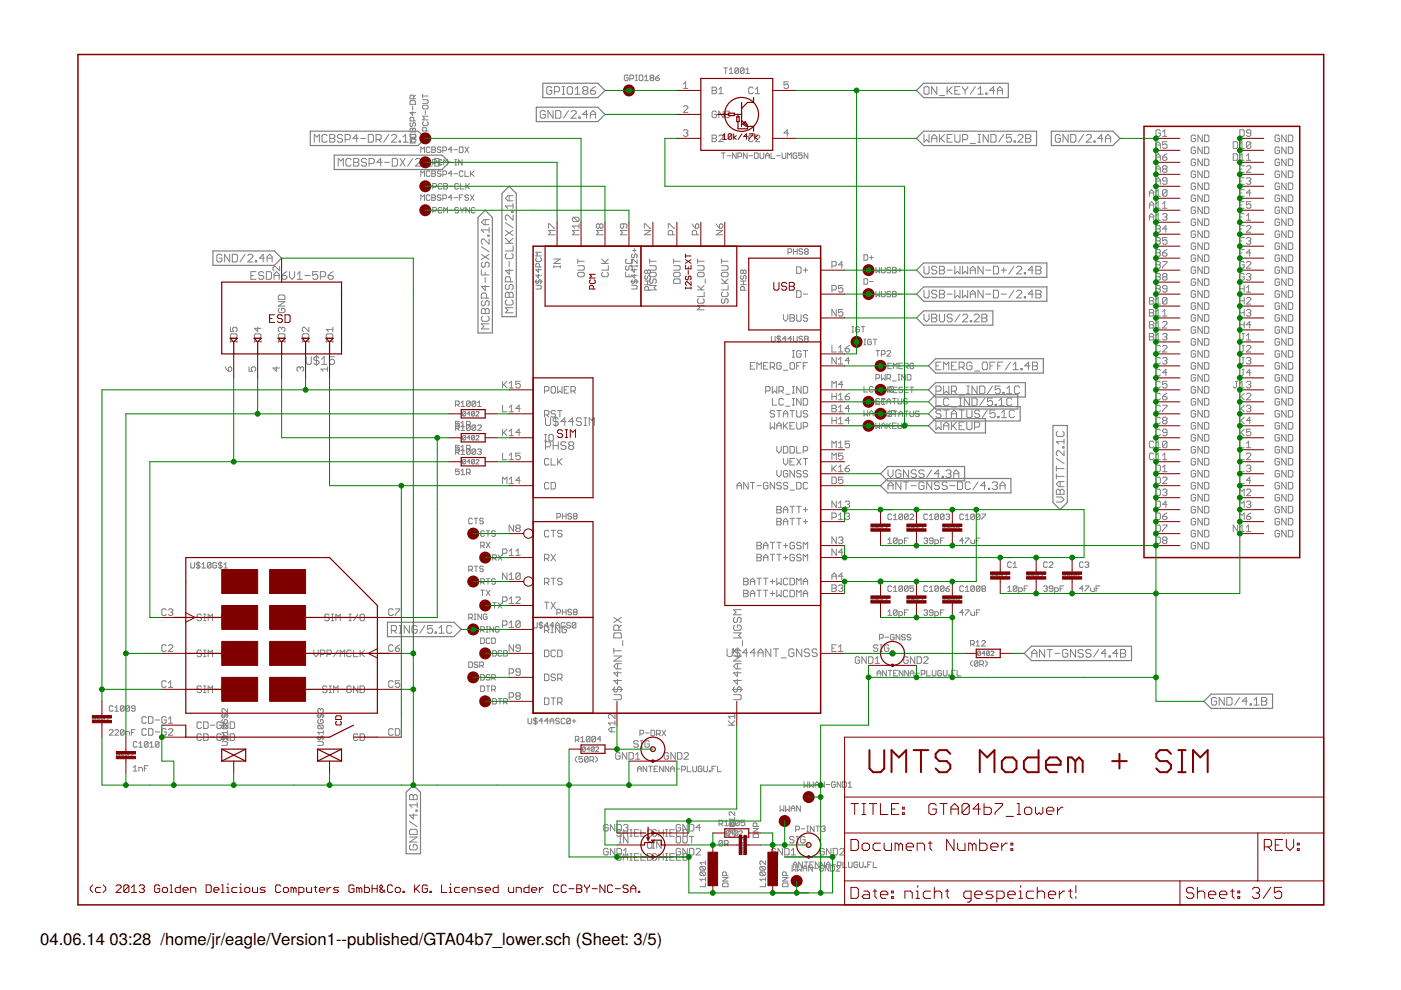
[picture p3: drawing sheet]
<svg xmlns="http://www.w3.org/2000/svg" width="297mm" height="210mm" viewBox="0 0 297 210" stroke-linecap="round" stroke-linejoin="round" font-family="sans-serif">
<defs><g id="words">
<g font-size="3.5">
<text x="8.5" y="200.4">04.06.14</text>
<text x="23.2" y="200.4">03:28 /home/jr/eagle/Version1--published/GTA04b7_lower.sch (Sheet: 3/5)</text>
</g>
</g></defs>
<g fill="none" stroke="#808080" stroke-width=".21">
<path d="M89.6 20v.7M117 18.6l-.3-.2h-.5l-.3 .2v1.1l.3 .3h.5l.3-.3v-.5h-.5M117.5 19.5h.9l.2-.3v-.6l-.2-.2h-.9v1.6M119.2 18.4h.5M119.2 20h.5M119.5 18.4v1.6M120.3 18.6l.2-.2h.6l.3 .2v1.1l-.3 .3h-.6l-.2-.3zM121.9 20h1.1M121.9 18.9l.5-.5v1.6M123.8 19.2l-.3-.3v-.3l.3-.2h.6l.2 .2v.3l-.2 .3M123.8 19.2l-.3 .3v.2l.3 .3h.6l.2-.3v-.2l-.2-.3M123.8 19.2h.6"/>
<path d="M125.2 19.2h.8l.3 .3v.2l-.3 .3h-.5l-.3-.3zM126.3 18.4l-.6 .2-.5 .6M133.2 16.1l-.2-.2h-.4l-.2 .2v.8l.2 .2h.4l.2-.2v-.4h-.4M133.6 16.7h.5l.2-.2v-.4l-.2-.2h-.5v1.2M134.7 15.9h.4M134.7 17.1h.4M134.9 15.9v1.2M135.7 15.9h.4l.2 .2v.8l-.2 .2h-.4l-.2-.2v-.8zM136.7 17.1h.8M136.7 16.3l.4-.4v1.2M138 16.5l-.2 .2 .2 .4h.4l.2-.2-.2-.4M138 16.5l-.2-.2 .2-.4h.4l.2 .2-.2 .4"/>
<path d="M138 16.5h.4M139 16.5h.6l.2 .4-.2 .2h-.4l-.2-.2zM139.8 15.9l-.8 .6M144.9 17.8l.5-.4v1.4M144.9 18.8h.9M151 18.5h.7l.2 .2-.2 .5 .2 .4-.2 .3h-.7zM151 19.2h.7M152.4 19.9h.9M152.4 18.9l.5-.4v1.4M153.5 14.4h.7M153.9 14.4v1.2M154.6 14.8l.4-.4v1.2"/>
<path d="M154.6 15.6h.8M156.6 14.6l-.2-.2h-.4l-.2 .2v.8M156.6 14.6v.8l-.2 .2h-.4l-.2-.2M156.6 14.6l-.8 .8M157.8 14.6l-.2-.2h-.4l-.2 .2v.8M157.8 14.6v.8l-.2 .2h-.4l-.2-.2M157.8 14.6l-.8 .8M158.1 15.6h.8M158.1 14.8l.4-.4v1.2M159.7 18.7l-.3-.2h-.4l-.3 .2v.9l.3 .3h.4l.3-.3M160.1 19.9h1M160.1 18.9l.5-.4v1.4"/>
<path d="M167.2 17.4h-1v.7l.7-.3 .3 .3v.4l-.3 .3h-.4l-.3-.3M195.9 18.6l.3-.2h.5l.3 .2v1.1l-.3 .3h-.5l-.3-.3zM198.6 18.4v1.6l-1.1-1.6v1.6M200.8 18.4v1.6M201.1 19.2l.8 .8M201.9 18.4l-1.1 1.1M202.4 19.2h.6M203.5 18.4h-1.1v1.6h1.1M204.1 18.4v.2l.5 .6M204.6 19.2v.8M205.2 18.4v.2l-.6 .6M206.8 18.4l-1.1 1.6"/>
<path d="M207.3 20h1.1M207.3 18.9l.6-.5v1.6M209 19.7h.3v.3h-.3zM210.9 19.2h-1.1l.8-.8v1.6M211.5 19.2h1M211.5 20v-1.1l.5-.5 .5 .5v1.1M66.6 30.1v-1.6l.6 .6 .5-.6v1.6M69.4 28.8l-.3-.3h-.6l-.2 .3v1.1l.2 .2h.6l.3-.2M69.9 29.3h.8M69.9 28.5h.8l.3 .3v.3l-.3 .2 .3 .3v.3l-.3 .2h-.8zM71.7 35.2v-1.6l.6 .5 .5-.5v1.6M72.6 28.8l-.3-.3h-.5l-.3 .3v.3l.3 .2h.5l.3 .3v.3l-.3 .2h-.5l-.3-.2"/>
<path d="M73.2 29.6h.8l.3-.3v-.5l-.3-.3h-.8v1.6M74.4 33.9l-.2-.3h-.6l-.3 .3v1l.3 .3h.6l.2-.3M75 34.4h.8M75 33.6h.8l.3 .3v.2l-.3 .3 .3 .3v.2l-.3 .3h-.8zM75.9 29.3h-1.1l.8-.8v1.6M76.5 29.3h1M77.7 33.9l-.3-.3h-.5l-.3 .3v.2l.3 .3h.5l.3 .3v.2l-.3 .3h-.5l-.3-.3M78.1 28.5h.8l.3 .3v1.1l-.3 .2h-.8zM78.3 34.7h.8l.3-.3v-.5l-.3-.3h-.8v1.6M79.7 29.6h.8l.3-.3v-.5l-.3-.3h-.8v1.6M80.3 29.6l.5 .5M81 34.4h-1.1l.8-.8v1.6"/>
<path d="M81.5 34.4h1.1M82.4 28.5l-1 1.6M83 28.8l.3-.3h.5l.3 .3v.3l-1.1 1h1.1M83.2 33.6h.8l.3 .3v1l-.3 .3h-.8zM84.6 29.9h.3v.2h-.3zM84.8 33.6l1.1 1.6M85.4 30.1h1.2M85.4 29.1l.6-.6v1.6M85.9 33.6l-1.1 1.6M87.1 29.3h.8M87.1 28.5h.8l.3 .3v.3l-.3 .2 .3 .3v.3l-.3 .2h-.8zM87.1 27.2l.4 .2 .4-.2 .2 .2v.6h-1.2v-.6z"/>
<path d="M87.1 26l-.2 .2v.4l.2 .2 .4-.2v-.4l.2-.2 .4 .2v.4l-.2 .2M87.1 28.3l-.2 .3v.3l.2 .2h.8l.2-.2v-.3l-.2-.3M87.1 21.3h.8l.2 .2v.6h-1.2v-.6zM87.5 23.7v.7l-.6-.5h1.2M87.5 22.5v.8M87.5 27.4v.6M87.5 33.6l-1.1 1.6M87.7 21v-.6l-.2-.2h-.4l-.2 .2v.6h1.2M87.7 25.6v-.6l-.2-.2h-.4l-.2 .2v.6h1.2M88.1 33.9l.2-.3h.6l.3 .3v.2l-1.1 1.1h1.1M88.1 29.5h-1.2l.4 .4-.4 .4h1.2M88.1 20.2l-.4 .4"/>
<path d="M89.2 32.3v-1.1l.4 .4 .4-.4v1.1M89.2 37.4v-1.2l.4 .4 .4-.4v1.2M89.6 21.1h1l.2 .2v.4l-.2 .2h-1M89.6 20.4h1.2M89.7 34.9h.3v.3h-.3zM89.8 22.3h.8l.2 .2v.4l-.2 .2h-.8l-.2-.2v-.4zM89.8 25.8l-.2 .2v.4l.2 .2h.8l.2-.2v-.4l-.2-.2M90.2 23.5v.8M90.4 27.8v-.6l-.2-.2h-.4l-.2 .2v.6h1.2M90.5 35.2h1.1M90.5 34.1l.6-.5v1.6M90.8 24.6h-1.2l.4 .4-.4 .4h1.2"/>
<path d="M91.2 31.3l-.2-.1h-.4l-.2 .1v.8l.2 .2h.4l.2-.2M91.2 36.4l-.2-.2h-.4l-.2 .2v.8l.2 .2h.4l.2-.2M91.5 31.2h.6l.2 .1-.2 .4 .2 .4-.2 .2h-.6zM91.5 36.2h.6l.2 .2-.2 .4 .2 .4-.2 .2h-.6zM91.5 36.8h.6M91.5 31.7h.6M91.8 34.6h.5l.2-.2v-.4l-.2-.2h-.5v1.2M91.8 39.7h.5l.2-.2v-.4l-.2-.2h-.5v1.2M92.2 34.4h.8M92.2 33.6h.8l.3 .3v.2l-.3 .3 .3 .3v.2l-.3 .3h-.8zM93.5 31.3l-.2-.1h-.4l-.2 .1 .2 .4h.4l.2 .2-.2 .4h-.4l-.2-.2M93.5 36.4l-.2-.2h-.4l-.2 .2 .2 .4h.4l.2 .2-.2 .4h-.4l-.2-.2"/>
<path d="M93.7 34l-.2-.2h-.4l-.2 .2v.8l.2 .2h.4l.2-.2M93.7 39.1l-.2-.2h-.4l-.2 .2v.8l.2 .2h.4l.2-.2M93.9 31.9h.6l.2-.2v-.4l-.2-.1h-.6v1.1M93.9 37h.6l.2-.2v-.4l-.2-.2h-.6v1.2M94.1 35v-1.2l.4 .4 .4-.4v1.2M94.1 38.9h.6l.2 .2-.2 .4 .2 .4-.2 .2h-.6zM94.1 39.5h.6M95.2 39.5h.8M95.2 34.4h.8M95.8 36.8h-.7l.6-.6v1.2M95.8 31.7h-.7l.6-.5v1.1M96.2 36.8h.8"/>
<path d="M96.2 31.7h.8M96.4 33.8h.4M96.4 35h.4M96.6 33.8v1.2M97.2 39.1l-.2-.2h-.4l-.2 .2v.8l.2 .2h.4l.2-.2M97.4 31.2h.6l.2 .1v.8l-.2 .2h-.6zM97.6 38.9v1.2h.8M98 33.8v1.2l-.8-1.2v1.2M98.2 36.4l-.2-.2h-.4l-.2 .2v.8l.2 .2h.4l.2-.2M98.6 36.2v1.2h.8M98.6 31.2l.8 1.1M98.8 38.9v1.2"/>
<path d="M99 39.5l.5 .6M99.4 31.2l-.8 1.1M99.5 38.9l-.7 .8M99.7 36.2v1.2M99.9 36.8l.6 .6M100.5 36.2l-.8 .8M115.6 23.7l-.2-.2h-.6l-.2 .2v1.1l.2 .3h.6l.2-.3v-.5h-.5M117.3 23.5v1.6l-1.1-1.6v1.6M117.8 23.5h.8l.3 .2v1.1l-.3 .3h-.8zM120.5 23.5l-1 1.6M121.1 23.7l.3-.2h.5l.3 .2v.3l-1.1 1.1h1.1M122.7 24.8h.3v.3h-.3z"/>
<path d="M124.6 24.3h-1.1l.9-.8v1.6M125.2 25.1v-1.1l.5-.5 .6 .5v1.1M125.2 24.3h1.1M144.9 22.7l.2-.3h.5l.2 .3v.2l-.9 .9h.9M144.9 27.7l.2-.2h.5l.2 .2-.2 .5M145.4 28.2h.2M145.6 28.2l.2 .2-.2 .5h-.5l-.2-.2M151 28.6h.7l.2 .3-.2 .4 .2 .5-.2 .2h-.7zM151 29.3h.7M151.9 23.8l-.2-.2h-.5l-.2 .2v.9l.2 .3h.5l.2-.3v-.4h-.5M152.4 28.9l.2-.3h.5l.2 .3v.2l-.9 .9h.9M153 32.4h.7"/>
<path d="M153.3 23.6v1.4l-.9-1.4v1.4M153.4 32.4v1.2M153.8 23.6h.7l.2 .2v.9l-.2 .3h-.7zM154.1 33h.8M156.1 32.4v1.2l-.8-1.2v1.2M156.5 33.2h.6l.1-.2v-.4l-.1-.2h-.6v1.2M158.4 32.4v1.2l-.8-1.2v1.2M158.8 33h.8M159.7 28.9l-.3-.3h-.4l-.3 .3v.9l.3 .2h.4l.3-.2M160 32.4h.5l.3 .2v.8l-.3 .2h-.5zM160.1 28.9l.3-.3h.4l.3 .3v.2l-1 .9h1M161.1 32.4v1l.2 .2h.4l.2-.2v-1"/>
<path d="M162.3 33.6v-.8l.4-.4 .4 .4v.8M162.3 33h.8M163.5 32.4v1.2h.8M164.7 33h.7M165.8 32.4v1l.2 .2h.4l.2-.2v-1M167 33.6v-1.2l.4 .4 .4-.4v1.2M167.2 28.2h-1l.7-.7v1.4M168.9 32.6l-.2-.2h-.3l-.3 .2v.8l.3 .2h.3l.2-.2v-.4h-.3M170.1 32.4h-.8v.6l.4-.2 .4 .2v.4l-.2 .2h-.4l-.2-.2M171.3 32.4v1.2l-.8-1.2v1.2M195.9 28.5v1.6l.5-.5 .6 .5v-1.6M197.5 29.3h1.1"/>
<path d="M197.5 30.1v-1l.6-.6 .5 .6v1M199.2 28.5v1.6M199.2 20.3h1.1M199.5 29.3l.8 .8M200.3 28.5l-1.1 1.1M200.8 29.3h.6M201.9 28.5h-1.1v1.6h1.1M202.4 28.5v1.4l.3 .2h.6l.2-.2v-1.4M204.1 29.6h.8l.3-.3v-.5l-.3-.3h-.8v1.6M205.7 30.4h1.1M207.3 28.5h.6M207.3 30.1h.6"/>
<path d="M207.6 28.5v1.6M209.5 28.5v1.6l-1.1-1.6v1.6M210.1 28.5h.8l.3 .3v1.1l-.3 .2h-.8zM212.8 28.5l-1.1 1.6M214.4 28.5h-1v.8l.5-.2h.3l.2 .2v.6l-.2 .2h-.6l-.2-.2M215 29.9h.3v.2h-.3zM215.8 28.8l.3-.3h.5l.3 .3v.3l-1.1 1h1.1M217.4 29.3h.9M217.4 28.5h.9l.2 .3v.3l-.2 .2 .2 .3v.3l-.2 .2h-.9zM224.8 28.8l-.2-.3h-.6l-.2 .3v1.1l.2 .2h.6l.2-.2v-.6h-.5M226.5 28.5v1.6l-1.1-1.6v1.6M227 28.5h.8l.3 .3v1.1l-.3 .2h-.8z"/>
<path d="M229.7 28.5l-1 1.6M230.3 28.8l.3-.3h.5l.3 .3v.3l-1.1 1h1.1M231.9 29.9h.3v.2h-.3zM233.8 29.3h-1.1l.9-.8v1.6M234.4 29.3h1.1M234.4 30.1v-1l.5-.6 .6 .6v1M245.1 39.1v-1l.5-.4 .4 .4v1M245.1 31.5v-1l.5-.4 .4 .4v1M245.1 34v-.9l.5-.5 .4 .5v.9M245.1 36.5v-.9l.5-.5 .4 .5v.9M245.1 30.8h.9M245.1 33.3h.9"/>
<path d="M245.1 35.8h.9M245.1 38.4h.9M246 27.7l-.2-.2h-.5l-.2 .2v1l.2 .2h.5l.2-.2v-.5h-.4M246.5 28.9h.9M246.5 33.3h.7l.2 .5-.2 .2h-.5l-.2-.2zM246.5 28l.5-.5v1.4M246.7 35.8l-.2-.2 .2-.5h.5l.2 .3-.2 .4M246.7 35.8l-.2 .3 .2 .4h.5l.2-.2-.2-.5M246.7 35.8h.5M247.4 30.1h-.9v.7l.7-.3 .2 .3v.4l-.2 .3h-.5l-.2-.3M247.4 38.4h-.7l-.2-.3 .2-.4h.5l.2 .2v.9l-.2 .3h-.5l-.2-.3M247.4 32.6l-.9 .7"/>
<path d="M253.5 28.9l-.2-.3h-.5l-.2 .3v.9l.2 .2h.5l.2-.2v-.5h-.5M253.5 39l-.2-.2h-.5l-.2 .2v1l.2 .2h.5l.2-.2v-.5h-.5M253.5 34l-.2-.3h-.5l-.2 .3v.9l.2 .2h.5l.2-.2v-.5h-.5M253.5 36.5l-.2-.2h-.5l-.2 .2v.9l.2 .3h.5l.2-.3v-.4h-.5M253.5 31.4l-.2-.2h-.5l-.2 .2v.9l.2 .3h.5l.2-.3v-.4h-.5M254.9 28.6v1.4l-.9-1.4v1.4M254.9 31.2v1.4l-.9-1.4v1.4M254.9 33.7v1.4l-.9-1.4v1.4M254.9 36.3v1.4l-.9-1.4v1.4M254.9 38.8v1.4l-.9-1.4v1.4M255.4 28.6h.7l.2 .3v.9l-.2 .2h-.7zM255.4 36.3h.7l.2 .2v.9l-.2 .3h-.7z"/>
<path d="M255.4 31.2h.7l.2 .2v.9l-.2 .3h-.7zM255.4 33.7h.7l.2 .3v.9l-.2 .2h-.7zM255.4 38.8h.7l.2 .2v1l-.2 .2h-.7zM261.5 30.1h.7l.2 .2v.9l-.2 .3h-.7zM261.5 32.6h.7l.2 .2v1l-.2 .2h-.7zM262.9 27.5h.7l.2 .2v1l-.2 .2h-.7zM262.9 33.1l.4-.5v1.4M262.9 31.5h.9M262.9 34h.9M262.9 35.8h.4M262.9 30.5l.4-.4v1.4M262.9 38.4h.4"/>
<path d="M263.8 35.1h-.9v1.4h.9M263.8 37.7h-.9v1.4h.9M264.3 34h.9M264.3 35.4l.2-.3h.5l.2 .3v.2l-.9 .9h.9M264.3 37.9l.2-.2h.5l.2 .2-.2 .5M264.3 33.1l.4-.5v1.4M264.7 38.4h.3M265 38.4l.2 .2-.2 .5h-.5l-.2-.3M265.2 30.3l-.2-.2h-.5l-.2 .2v.9M265.2 28.2h-.7l-.2-.2 .2-.5h.5l.2 .2v1l-.2 .2h-.5l-.2-.2M265.2 30.3v.9l-.2 .3h-.5l-.2-.3M265.2 30.3l-.9 .9"/>
<path d="M271.3 31.4l-.3-.2h-.4l-.3 .2v.9l.3 .3h.4l.3-.3v-.4h-.5M271.3 39l-.3-.2h-.4l-.3 .2v1l.3 .2h.4l.3-.2v-.5h-.5M271.3 34l-.3-.3h-.4l-.3 .3v.9l.3 .2h.4l.3-.2v-.5h-.5M271.3 36.5l-.3-.2h-.4l-.3 .2v.9l.3 .3h.4l.3-.3v-.4h-.5M271.3 28.9l-.3-.3h-.4l-.3 .3v.9l.3 .2h.4l.3-.2v-.5h-.5M272.7 28.6v1.4l-.9-1.4v1.4M272.7 31.2v1.4l-.9-1.4v1.4M272.7 33.7v1.4l-.9-1.4v1.4M272.7 36.3v1.4l-.9-1.4v1.4M272.7 38.8v1.4l-.9-1.4v1.4M273.2 38.8h.7l.2 .2v1l-.2 .2h-.7zM273.2 28.6h.7l.2 .3v.9l-.2 .2h-.7z"/>
<path d="M273.2 36.3h.7l.2 .2v.9l-.2 .3h-.7zM273.2 31.2h.7l.2 .2v.9l-.2 .3h-.7zM273.2 33.7h.7l.2 .3v.9l-.2 .2h-.7zM47.1 54.2l-.3-.3h-.6l-.2 .3v1.1l.2 .2h.6l.3-.2v-.6h-.6M48.7 53.9v1.6l-1.1-1.6v1.6M49.3 53.9h.8l.2 .3v1.1l-.2 .2h-.8zM52 53.9l-1.1 1.6M52.5 54.2l.3-.3h.5l.3 .3v.3l-1.1 1h1.1M53.2 58.4h.5M54.2 55.3h.2v.2h-.2zM54.3 57.6h-1.1v1.6h1.1M55.9 57.9l-.3-.3h-.5l-.3 .3v.2l.3 .3h.5l.3 .3v.2l-.3 .3h-.5l-.3-.3"/>
<path d="M56.1 54.7h-1.1l.8-.8v1.6M56.5 57.6h.8l.3 .3v1l-.3 .3h-.8zM56.6 54.7h1.1M56.6 55.5v-1l.6-.6 .5 .6v1M58.1 58.4h1.1M58.1 59.2v-1.1l.6-.5 .5 .5v1.1M59.3 56.5v.9l-.9-.9h-.3l-.2 .2v.5l.2 .2M59.8 58.4h.8l.2 .3v.2l-.2 .3h-.6l-.2-.3zM60.8 57.6l-.5 .3-.5 .5M61.4 57.6v1.1l.5 .5 .6-.5v-1.1M63 59.2h1.1M63 58.1l.6-.5v1.6"/>
<path d="M64.7 58.4h1M67.4 57.6h-1.1v.8l.5-.3h.3l.3 .3v.5l-.3 .3h-.5l-.3-.3M67.9 58.7h.8l.3-.3v-.5l-.3-.3h-.8v1.6M69.6 58.4h.8l.3 .3v.2l-.3 .3h-.6l-.2-.3zM70.7 57.6l-.6 .3-.5 .5M89.2 42.5v-1.2l.4 .4 .4-.4v1.2M91.2 41.5l-.2-.2h-.4l-.2 .2v.8l.2 .2h.4l.2-.2M91.5 41.3h.6l.2 .2-.2 .4 .2 .4-.2 .2h-.6zM91.5 41.9h.6M91.8 44.8h.5l.2-.2v-.4l-.2-.2h-.5v1.1M93.5 41.5l-.2-.2h-.4l-.2 .2 .2 .4h.4l.2 .2-.2 .4h-.4l-.2-.2M93.7 44.2l-.2-.2h-.4l-.2 .2v.8l.2 .1h.4l.2-.1"/>
<path d="M93.9 42.1h.6l.2-.2v-.4l-.2-.2h-.6v1.2M94.1 45.1v-1.1l.4 .4 .4-.4v1.1M95.2 44.6h.8M95.8 41.9h-.7l.6-.6v1.2M96.2 41.9h.8M97.2 44.2l-.2-.2h-.4l-.2 .4 .2 .2h.4l.2 .4-.2 .1h-.4l-.2-.1M97.4 41.9h.4M97.6 44l.4 .6M98 44.6v.5M98.2 41.3h-.8v1.2M98.4 44v.2l-.4 .4M99.4 41.5l-.3-.2h-.3l-.2 .4 .2 .2h.3l.3 .4-.3 .2h-.3l-.2-.2"/>
<path d="M99.5 44v1.1l-.7-1.1v1.1M99.7 41.3l.8 1.2M100.5 41.3l-.8 1.2M100.7 44.2l-.2-.2h-.4l-.2 .2v.8l.2 .1h.4l.2-.1M102.1 57.2v1.1h1.6M102.1 53.9l1.6 1.1M102.1 52.3l1.6 1.1M102.3 55.6l-.2 .2v.6l.2 .3h.3l.3-.3v-.6l.2-.2h.3l.3 .2v.6l-.3 .3M102.9 46.6v1M102.9 57.7v.6M102.9 58.8v1.1M103.4 49.8h.3v.3h-.3z"/>
<path d="M103.7 50.7v1.1l-1.1-1.1h-.3l-.2 .2v.6l.2 .3M103.7 48.2v1.1M103.7 53.9l-1.6 1.1M103.7 48.7h-1.6l.5 .6M103.7 46.6h-1.1l-.5 .5 .5 .5h1.1M107.1 50.5l1.1 1.1M107.1 51.6h1.7M107.1 48.9l1.7 1M107.1 47.2l1.7 1.1M107.4 53.8l-.3 .2v.6l.3 .2h1.1l.3-.2v-.6l-.3-.2M107.9 57v1.1l-.8-.8h1.7M107.9 41.5v1.1"/>
<path d="M107.9 55.4v1.1M108.2 59.8v-.9l-.3-.2h-.5l-.3 .2v.9h1.7M108.5 44.8h.3v.2h-.3zM108.8 45.6v1.1l-1.1-1.1h-.3l-.3 .2v.6l.3 .3M108.8 43.1v1.1M108.8 52.1v1.1h-1.7M108.8 50.5l-.9 .8M108.8 48.9l-1.7 1M108.8 43.7h-1.7l.6 .5M108.8 41.5h-1.1l-.6 .5 .6 .6h1.1M113.4 59.7h1.6M113.8 54.7l-.2 .1v.4l.2 .2h.8l.2-.2v-.4l-.2-.1"/>
<path d="M113.8 59.3l-.2 .2v.4l.2 .2 .4-.2v-.4l.2-.2 .4 .2v.4l-.2 .2M114.2 57v.8l-.6-.6h1.2M114.2 58.2v.7l-.6-.5h1.2M114.4 56.6v-.6l-.2-.2h-.4l-.2 .2v.6h1.2M114.8 53.5h-1.2l.4 .4-.4 .4h1.2M116.3 48.4v-.9h.2l1 .9h.2M117.4 56.3v.5M117.4 56.6h1.4M117.4 54.9h1.4l-1.4 1h1.4M117.7 48.9h-1.4l.5 .4-.5 .5h1.4M118.8 56.3v.5M121.6 46.1h.9l.3 .2v.5l-.3 .2"/>
<path d="M121.6 46.1l-.2 .2v.5l.2 .2h.9M121.6 46.1l.9 .9M122.5 58l.2-.3h1l.2 .3v.4l-.2 .3h-1l-.2-.3zM122.5 56.3h1.2l.2 .3v.4l-.2 .3h-1.2M122.5 54.9v1M122.5 55.4h1.4M122.8 47.5v.9M122.8 47.9h-1.4l.4 .5M122.8 48.9h-1.4l.4 .4-.4 .5h1.4M127.1 47.7l.3-.2 .4 .2v.5l-.2 .2-.5-.2M127.1 47.7l-.2-.2-.5 .2v.5l.3 .2 .4-.2M127.1 47.7v.5"/>
<path d="M127.6 55.9h1.4M127.6 54.9l.9 1M127.8 57.7l-.2 .3v.4l.2 .3h.9l.3-.3v-.4l-.3-.3M127.8 48.9h-1.4l.5 .4-.5 .5h1.4M129 56.3v1h-1.4M129 54.9l-.7 .7M132.2 47.5v.7l-.2 .2-.5-.2v-.5l.3-.2h.9l.2 .2v.5l-.2 .2M132.7 57.7v1h1.3M132.9 56.3l-.2 .3v.4l.4 .3 .2-.3v-.4l.5-.3 .2 .3v.4l-.2 .3M132.9 54.9l-.2 .3v.4l.2 .3h.9l.2-.3v-.4l-.2-.3M132.9 48.9h-1.4l.5 .4-.5 .5h1.4M133.3 58.2v.5"/>
<path d="M133.7 59.7h1.6M133.9 56.4h1.2M133.9 56.2v.4M134.1 53.9l-.2 .2v.4l.4 .2 .2-.2v-.4l.4-.2 .2 .2v.4l-.2 .2M134.1 59.3l-.2 .2v.4l.2 .2 .4-.2v-.4l.2-.2 .4 .2v.4l-.2 .2M134.1 53.1h.8M134.5 52.7v.8M134.5 57v.8l-.6-.6h1.2M134.5 58.2v.7l-.6-.5h1.2M135.1 55.1v.7l-.8-.7-.4 .1v.4l.2 .2M135.1 56.2v.4M136.6 48.4v-.9h.2l1 .9h.2"/>
<path d="M136.6 48.9h1.4l-1.4 .9h1.4M136.7 59.6h1.2M136.9 58.4l-.2 .2v.4l.2 .2 .4-.2v-.4l.2-.2 .4 .2v.4l-.2 .2M137.3 57.4l-.2-.1-.4 .1v.4l.2 .2 .4-.2M137.3 57.4v.4M137.3 59.6v.8M137.3 57.4l.2-.1 .4 .1v.4l-.2 .2-.4-.2M137.7 56.3h1.2l.2 .3v.4l-.2 .3h-1.2M137.7 58l.3-.3h.9l.2 .3v.4l-.2 .3h-.9l-.3-.3zM137.7 55.4h1.4M137.7 54.9v1M138 59.1l-.3 .3v.4l.5 .3 .2-.3v-.4l.5-.3 .2 .3v.4l-.2 .3"/>
<path d="M141.7 48.4v-.9h.2l1 .9h.2M142.6 49.8v-.7l-.2-.2h-.5l-.2 .2v.7h1.4M142.8 56.3h1.2l.2 .3v.4l-.2 .3h-1.2M142.8 58l.2-.3h1l.2 .3v.4l-.2 .3h-1l-.2-.3zM142.8 55.4h1.4M142.8 59.4l.2-.3h1l.2 .3v.7h-1.4zM142.8 54.9v1M146.8 47.5l.7 .9M147.5 47.7l.2-.2 .5 .2v.5l-.3 .2h-.4zM147.7 49.8v-.7l-.2-.2h-.5l-.2 .2v.7h1.4M147.9 58l.2-.3h1l.2 .3v.4l-.2 .3h-1l-.2-.3zM147.9 56.3h1.2l.2 .3v.4l-.2 .3h-1.2"/>
<path d="M147.9 55.4h1.4M147.9 54.9v1M149.5 59.1v1M151.8 47.5l.7 .9M151.8 48.9h1.4l-1.4 .9h1.4M152.5 47.7l.3-.2 .4 .2v.5l-.2 .2h-.5zM153 56.3h1.1l.3 .3v.4l-.3 .3h-1.1M153 58l.2-.3h.9l.3 .3v.4l-.3 .3h-.9l-.2-.3zM153 55.4h1.4M153 54.9v1M153 59.1l.9 1M154.4 59.1l-.7 .7"/>
<path d="M157 59.6h1.2M157.2 58.4l-.2 .2v.4l.2 .2h.2l.2-.2v-.4l.4-.2 .2 .2v.4l-.2 .2M157.6 57.4l-.2-.1-.4 .1v.4l.2 .2 .4-.2M157.6 57.4l.2-.1 .4 .1v.4l-.2 .2-.4-.2M157.6 57.4v.4M157.6 59.6v.8M167.1 53.5h.6l.2-.2v-.4l-.2-.2h-.6v1.2M168.2 52.7v1.2M168.2 53.3h.8M168.9 56.6h.7l.2 .2v.9l-.2 .3h-.7zM169 52.7v1.2M170.2 52.9l-.2-.2h-.4l-.2 .2 .2 .4h.4l.2 .2-.2 .4h-.4l-.2-.2"/>
<path d="M170.3 57.3h.9M170.8 53.3l-.2-.2 .2-.4h.4l.2 .2-.2 .4M170.8 53.3h.4M170.8 53.3l-.2 .2 .2 .4h.4l.2-.2-.2-.4M170.8 56.8v.9M176.4 56.4h.7l.2-.2v-.5l-.2-.2h-.7v1.4M178.7 56.2h-.9l.7-.7v1.4M183.2 54h.6l.2 .2v.8l-.2 .2h-.6zM183.2 59.1h.6l.2 .2v.8l-.2 .2h-.6zM184.3 59.7h.8M184.3 54.6h.8M184.7 54.2v.8"/>
<path d="M185.7 56.7v1.1l.4-.3 .4 .3v-1.1M186.9 56.7v1l.2 .1h.4l.2-.1v-1M188.8 56.9l-.2-.2h-.3l-.3 .2 .3 .4h.3l.2 .2-.2 .3h-.3l-.3-.1M189.2 56.7h.6l.2 .2-.2 .4 .2 .4-.2 .1h-.6zM189.2 57.3h.6M190.4 57.3h.8M190.8 56.9v.8M195.9 56.5v1.3l.3 .3h.5l.3-.3v-1.3M198.6 56.7l-.2-.2h-.6l-.3 .2v.3l.3 .3h.6l.2 .2v.3l-.2 .3h-.6l-.3-.3M199.2 57.3h.8M199.2 56.5h.8l.3 .2v.3l-.3 .3 .3 .2v.3l-.3 .3h-.8zM200.8 57.3h1.1"/>
<path d="M202.4 56.5v1.6l.6-.6 .5 .6v-1.6M204.1 56.5v1.6l.5-.6 .6 .6v-1.6M205.7 57.3h1.1M205.7 58.1v-1.1l.6-.5 .5 .5v1.1M208.4 56.5v1.6l-1.1-1.6v1.6M209 57.3h1.1M210.6 56.5h.9l.2 .2v1.1l-.2 .3h-.9zM212.3 57.3h1.1M212.8 56.7v1.1M215 56.5l-1.1 1.6M215.5 56.7l.3-.2h.6l.2 .2v.3l-1.1 1.1h1.1M217.2 57.8h.2v.3h-.2z"/>
<path d="M219.1 57.3h-1.1l.8-.8v1.6M219.6 56.5h.9l.2 .2v.3l-.2 .3 .2 .2v.3l-.2 .3h-.9zM219.6 57.3h.9M243.7 41.6v-.9l.5-.5 .4 .5v.9M243.7 44.2v-1l.5-.4 .4 .4v1M243.7 46.7v-.9l.5-.5 .4 .5v.9M243.7 40.9h.9M243.7 43.5h.9M243.7 46h.9M245.1 58h.7l.2 .2-.2 .5 .2 .5-.2 .2h-.7zM245.1 58.7h.7M245.1 47.8h.7l.2 .3-.2 .4 .2 .5-.2 .2h-.7z"/>
<path d="M245.1 55.5h.7l.2 .2-.2 .5 .2 .4-.2 .3h-.7zM245.1 56.2h.7M245.1 50.4h.7l.2 .2-.2 .5 .2 .4-.2 .3h-.7zM245.1 52.9h.7l.2 .2-.2 .5 .2 .5-.2 .2h-.7zM245.1 45.8l.5-.5v1.4M245.1 40.7l.5-.5v1.4M245.1 43.2l.5-.4v1.4M245.1 41.6h.9M245.1 44.2h.9M245.1 46.7h.9M245.1 48.5h.7M245.1 51.1h.7"/>
<path d="M245.1 53.6h.7M246.5 55.5h.9v.2l-.9 .9v.3M246.5 53.6h.7l.2 .5-.2 .2h-.5l-.2-.2zM246.5 45.5l.2-.2h.5l.2 .2-.2 .5M246.5 44.2h.9M246.5 43.2l.5-.4v1.4M246.7 58.7h.5M246.7 58.7l-.2-.2 .2-.5h.5l.2 .2-.2 .5M246.7 58.7l-.2 .2 .2 .5h.5l.2-.2-.2-.5M247 46h.2M247.2 46l.2 .2-.2 .5h-.5l-.2-.2M247.4 48.5h-.9l.7-.7v1.4"/>
<path d="M247.4 40.4l-.2-.2h-.5l-.2 .2v1M247.4 50.4h-.9v.7l.7-.3 .2 .3v.4l-.2 .3h-.5l-.2-.3M247.4 40.4v1l-.2 .2h-.5l-.2-.2M247.4 40.4l-.9 1M247.4 52.9l-.9 .7M253.5 49.2l-.2-.2h-.5l-.2 .2v.9l.2 .3h.5l.2-.3v-.4h-.5M253.5 56.8l-.2-.2h-.5l-.2 .2v.9l.2 .3h.5l.2-.3v-.4h-.5M253.5 44.1l-.2-.2h-.5l-.2 .2v.9l.2 .3h.5l.2-.3v-.4h-.5M253.5 59.4l-.2-.3h-.5l-.2 .3v.9l.2 .2h.5l.2-.2v-.5h-.5M253.5 54.3l-.2-.3h-.5l-.2 .3v.9l.2 .2h.5l.2-.2v-.5h-.5M253.5 41.6l-.2-.3h-.5l-.2 .3v.9l.2 .2h.5l.2-.2v-.5h-.5M253.5 46.7l-.2-.3h-.5l-.2 .3v.9l.2 .2h.5l.2-.2v-.5h-.5"/>
<path d="M253.5 51.7l-.2-.2h-.5l-.2 .2v1l.2 .2h.5l.2-.2v-.5h-.5M254.9 41.3v1.4l-.9-1.4v1.4M254.9 43.9v1.4l-.9-1.4v1.4M254.9 46.4v1.4l-.9-1.4v1.4M254.9 49v1.4l-.9-1.4v1.4M254.9 51.5v1.4l-.9-1.4v1.4M254.9 54v1.4l-.9-1.4v1.4M254.9 56.6v1.4l-.9-1.4v1.4M254.9 59.1v1.4l-.9-1.4v1.4M255.4 56.6h.7l.2 .2v.9l-.2 .3h-.7zM255.4 59.1h.7l.2 .3v.9l-.2 .2h-.7zM255.4 49h.7l.2 .2v.9l-.2 .3h-.7z"/>
<path d="M255.4 41.3h.7l.2 .3v.9l-.2 .2h-.7zM255.4 54h.7l.2 .3v.9l-.2 .2h-.7zM255.4 43.9h.7l.2 .2v.9l-.2 .3h-.7zM255.4 46.4h.7l.2 .3v.9l-.2 .2h-.7zM255.4 51.5h.7l.2 .2v1l-.2 .2h-.7zM262.9 40.9h.4M262.9 43.5h.4M262.9 46h.4M262.9 48.5h.4M262.9 51.1h.4M262.9 53.6h.4M263.8 58.2l-.2-.2h-.5l-.2 .2v1l.2 .2h.5l.2-.2v-.5h-.5"/>
<path d="M263.8 55.7l-.2-.2h-.5l-.2 .2v.9l.2 .3h.5l.2-.3v-.4h-.5M263.8 40.2h-.9v1.4h.9M263.8 42.8h-.9v1.4h.9M263.8 47.8h-.9v1.4M263.8 45.3h-.9v1.4M263.8 50.4h-.9v1.4M263.8 52.9h-.9v1.4M264.3 58.2l.2-.2h.5l.2 .2-.2 .5M264.3 55.7l.2-.2h.5l.2 .2v.2l-.9 1h.9M264.3 48.1l.2-.3h.5l.2 .3v.2l-.9 .9h.9M264.3 46.7h.9M264.3 50.6l.2-.2h.5l.2 .2-.2 .5"/>
<path d="M264.3 45.8l.4-.5v1.4M264.7 58.7h.3M264.7 51.1h.3M265 51.1l.2 .2-.2 .5h-.5l-.2-.3M265 58.7l.2 .2-.2 .5h-.5l-.2-.2M265.2 40.9h-.9l.7-.7v1.4M265.2 42.8h-.9v.7l.7-.3 .2 .3v.4l-.2 .3h-.5l-.2-.3M265.2 53.6h-.9l.7-.7v1.4M271.3 56.8l-.3-.2h-.4l-.3 .2v.9l.3 .3h.4l.3-.3v-.4h-.5M271.3 54.3l-.3-.3h-.4l-.3 .3v.9l.3 .2h.4l.3-.2v-.5h-.5M271.3 59.4l-.3-.3h-.4l-.3 .3v.9l.3 .2h.4l.3-.2v-.5h-.5M271.3 44.1l-.3-.2h-.4l-.3 .2v.9l.3 .3h.4l.3-.3v-.4h-.5"/>
<path d="M271.3 41.6l-.3-.3h-.4l-.3 .3v.9l.3 .2h.4l.3-.2v-.5h-.5M271.3 46.7l-.3-.3h-.4l-.3 .3v.9l.3 .2h.4l.3-.2v-.5h-.5M271.3 51.7l-.3-.2h-.4l-.3 .2v1l.3 .2h.4l.3-.2v-.5h-.5M271.3 49.2l-.3-.2h-.4l-.3 .2v.9l.3 .3h.4l.3-.3v-.4h-.5M272.7 41.3v1.4l-.9-1.4v1.4M272.7 43.9v1.4l-.9-1.4v1.4M272.7 46.4v1.4l-.9-1.4v1.4M272.7 49v1.4l-.9-1.4v1.4M272.7 51.5v1.4l-.9-1.4v1.4M272.7 54v1.4l-.9-1.4v1.4M272.7 56.6v1.4l-.9-1.4v1.4M272.7 59.1v1.4l-.9-1.4v1.4"/>
<path d="M273.2 54h.7l.2 .3v.9l-.2 .2h-.7zM273.2 59.1h.7l.2 .3v.9l-.2 .2h-.7zM273.2 56.6h.7l.2 .2v.9l-.2 .3h-.7zM273.2 41.3h.7l.2 .3v.9l-.2 .2h-.7zM273.2 43.9h.7l.2 .2v.9l-.2 .3h-.7zM273.2 46.4h.7l.2 .3v.9l-.2 .2h-.7zM273.2 49h.7l.2 .2v.9l-.2 .3h-.7zM273.2 51.5h.7l.2 .2v1l-.2 .2h-.7zM47.7 77.8l.7 .9M48.4 78l.5-.2 .2 .2v.5l-.2 .2h-.5zM48.9 71l.2-.2h.9l.2 .2v.5l-.2 .2h-.9l-.2-.2zM48.9 69.4v.9h.7l-.3-.7 .3-.2h.4l.2 .2v.5l-.2 .2"/>
<path d="M48.9 72.4h1.3M48.9 72.2v.4M50.2 72.2v.4M52.8 77.8v.9h.7l-.2-.4 .2-.5h.5l.2 .2v.5l-.2 .2M53.9 71l.3-.2h.9l.2 .2v.5l-.2 .2h-.9l-.3-.2zM53.9 72.4h1.4M53.9 72.2v.4M54.6 69.4v.9l-.7-.7h1.4M55.3 72.2v.4M58.6 77.8v.9l-.7-.7h1.4M59 63.9h1.4l-1.4 1h1.4M59 72.2v.4"/>
<path d="M59 72.4h1.4M59.2 65.4l-.2 .2v.5l.2 .2h1l.2-.2v-.5l-.2-.2h-.5v.4M59.2 62.5h1l.2 .3v.7h-1.4v-.7zM59.2 70.8h1l.2 .2v.5l-.2 .2h-1l-.2-.2v-.5zM59.7 69.6l-.2-.2-.5 .2v.5l.2 .2M59.7 69.6v.2M59.7 69.6l.2-.2 .5 .2v.5l-.2 .2M60.4 72.2v.4M63.7 78l-.3-.2-.4 .2v.5l.2 .2M63.7 78l.2-.2 .5 .2v.5l-.3 .2M63.7 78v.3M64.1 71l.2-.2h1l.2 .2v.5l-.2 .2h-1l-.2-.2z"/>
<path d="M64.1 72.4h1.4M64.1 72.2v.4M64.9 75.6v1.4l.3 .3h.5l.3-.3v-1.4M65.5 69.4v.9l-.9-.9h-.3l-.2 .2v.5l.2 .2M65.5 72.2v.4M67.1 75.4v2.1M67.6 75.9l-.2-.3h-.6l-.3 .3v.3l.3 .2h.6l.2 .3v.3l-.2 .3h-.6l-.3-.3M68.2 77.3h1.1M68.2 76.2l.5-.6v1.7M69.2 71l.2-.2h.9l.3 .2v.5l-.3 .2h-.9l-.2-.2zM69.2 72.4h1.4M69.2 72.2v.4"/>
<path d="M69.4 78.3h-1.3l.4 .4M69.4 77.8v.9M70.6 69.8h-1.4l.4 .5M70.6 69.4v.9M70.6 72.2v.4M70.9 75.6h-1.1v.8l.6-.2h.2l.3 .2v.6l-.3 .3h-.5l-.3-.3M102.1 65.7l.2-.3h.3l.3 .3 .2-.3h.3l.3 .3v.8h-1.6zM102.3 63.8l-.2 .2v.6l.2 .2h.3l.3-.2v-.6l.2-.2h.3l.3 .2v.6l-.3 .2M102.3 67l-.2 .3v.5l.2 .3h1.1l.3-.3v-.5l-.3-.3M102.9 60.5v1.1l-.8-.9h1.6M102.9 65.7v.8M103.1 63.2v-.8l-.2-.3h-.6l-.2 .3v.8h1.6"/>
<path d="M103.7 68.7h-1.6l.5 .5-.5 .5h1.6M107.1 62.2l.3-.2h.3l.2 .2 .3-.2h.3l.3 .2v.8h-1.7zM107.4 60.3l-.3 .3v.5l.3 .3h.3l.2-.3v-.5l.3-.3h.3l.3 .3v.5l-.3 .3M107.4 63.6l-.3 .3v.5l.3 .3h1.1l.3-.3v-.5l-.3-.3M107.9 62.2v.8M108.8 65.2h-1.7l.6 .6-.6 .5h1.7M113.6 60.5h1l.2 .2v.4l-.2 .2h-1M133.9 60.5h1l.2 .2v.4l-.2 .2h-1M136.7 60.4h1.2M137.5 61.5v-.5l-.2-.3h-.4l-.2 .3v.5h1.2M137.7 60.5h1.4l-.4 .5 .4 .5h-1.4M147.9 61.5h1.4"/>
<path d="M147.9 60.5l.9 1M148.1 63.4l-.2 .2v.5l.2 .2h1l.2-.2v-.5l-.2-.2M149.3 64.7h-1.4l.5 .5-.5 .5h1.4M149.3 62v.9h-1.4M149.3 60.5l-.7 .7M153 60.1h1.4M153.2 63.4l-.2 .2v.5l.4 .2 .3-.2v-.5l.4-.2 .3 .2v.5l-.3 .2M153.2 62l-.2 .2v.5l.2 .2h.9l.3-.2v-.5l-.3-.2M154.4 60.5v1h-1.4M157 60.4h1.2M157.8 61.5v-.5l-.2-.3h-.4l-.2 .3v.5h1.2M159.1 77.6h.5"/>
<path d="M160 76.9h-.9v1.4h.9M160.5 78.3v-1.4l.5 .4 .4-.4v1.4M161.9 77.6h.4M162.8 76.9h-.9v1.4h.9M163.3 77.8h.7l.2-.2v-.5l-.2-.2h-.7v1.4M163.6 71.3v1l.2 .2h.3l.2-.2v-1M163.8 77.8l.4 .5M165.1 71.1v1.5M165.5 71.5l-.2-.2h-.4l-.2 .2 .2 .4h.4l.2 .2-.2 .4h-.4l-.2-.2M165.6 77.1l-.2-.2h-.5l-.2 .2v.9l.2 .3h.5l.2-.3v-.4h-.4M166.1 66.7v.9l.5 .5 .4-.5v-.9M166.1 78.5h.9"/>
<path d="M166.7 71.9h-.8l.6-.6v1.2M167.5 77.1l.2-.2h.5l.2 .2v.9l-.2 .3h-.5l-.2-.3zM167.5 66.7h.7l.2 .3v.2l-.2 .2 .2 .2v.3l-.2 .2h-.7zM167.5 67.4h.7M167.9 71.9h-.8l.6-.6v1.2M168 75.7h.4M168 74.3h.4M168.2 74.3v1.4M168.2 71.3v1l.2 .2h.4l.2-.2v-1M168.9 77.6h.5M168.9 61.6h.7l.2 .3v.9l-.2 .3h-.7zM168.9 66.7v1.2l.2 .2h.5l.2-.2v-1.2"/>
<path d="M169.8 74.6l-.2-.3h-.5l-.2 .3v.9l.2 .2h.5l.2-.2v-.5h-.4M169.8 76.9h-.9v1.4M170.2 71.5l-.2-.2h-.4l-.2 .2 .2 .4h.4l.2 .2-.2 .4h-.4l-.2-.2M170.3 62.4h.9M170.3 77.6h.5M170.3 74.3h.9M170.6 71.3h.6l.2 .2-.2 .4 .2 .4-.2 .2h-.6zM170.6 71.9h.6M170.8 74.3v1.4M171.2 67l-.2-.3h-.5l-.2 .5 .2 .2h.5l.2 .5-.2 .2h-.5l-.2-.2M171.2 76.9h-.9v1.4M176.4 61.5h.7l.2-.3v-.4l-.2-.3h-.7v1.4"/>
<path d="M176.4 73.2v1.4h.9M177.3 65.6v1.4l-.9-1.4v1.4M177.3 75.8v1.4l-.9-1.4v1.4M177.8 73.7l.4-.5v1.4M177.8 76.2l.4-.4v1.4M177.8 74.6h.9M177.8 77.2h.9M178.7 60.5h-.9v.7l.4-.2 .5 .2v.5l-.2 .2h-.5l-.2-.2M178.7 65.6h-.9v.7l.4-.2 .5 .2v.5l-.2 .2h-.5l-.2-.2M179.2 73.9h.7l.2 .5-.2 .2h-.5l-.2-.2zM180.1 76.5h-.9l.7-.7v1.4M180.1 73.2l-.9 .7"/>
<path d="M180.6 69.3h.4M180.6 70.4h.4M180.8 69.3v1.1M182.2 69.4l-.2-.1h-.4l-.2 .1v.8l.2 .2h.4l.2-.2v-.4h-.4M182.6 69.3h.8M183 69.3v1.1M183.2 73.1h.4M183.2 71.9h.4M183.4 71.9v1.2M184.7 72.1l-.2-.2h-.4l-.1 .2v.8l.1 .2h.4l.2-.2v-.4h-.4M185.1 71.9h.8M185.5 71.9v1.2"/>
<path d="M185.7 61.8v1.1l.4-.4 .4 .4v-1.1M185.7 74.3h.8M186.1 74.3v1.2M186.9 61.8v.9l.2 .2h.4l.2-.2v-.9M186.9 75.1h.6l.2-.2v-.4l-.2-.2h-.6v1.2M186.9 79.4v1.2l.4-.4 .4 .4v-1.2M188 74.5l.3-.2h.3l.2 .2v.2l-.8 .8h.8M188.3 77.6h.3M188.8 62l-.2-.2h-.3l-.3 .2 .3 .4h.3l.2 .1-.2 .4h-.3l-.3-.2M189 77h-.7v1.2h.7M189.2 61.8h.6l.2 .2-.2 .4 .2 .3-.2 .2h-.6zM189.2 62.4h.6"/>
<path d="M189.4 78.2v-1.2l.4 .4 .4-.4v1.2M190.4 62.4h.8M190.4 79.4h.4M190.6 79.4v1.2M190.6 77.6h.4M191.4 77h-.8v1.2h.8M191.8 77.8h.5l.3-.2v-.4l-.3-.2h-.5v1.2M192 79.4v1.2l-.8-1.2v1.2M192.2 77.8l.4 .4M192.3 79.4h.6l.2 .2v.8l-.2 .2h-.6zM193.7 77.2l-.2-.2h-.4l-.2 .2v.8l.2 .2h.4l.2-.2v-.4h-.4M195.9 61.5v1.4l.3 .3h.5l.3-.3v-1.4"/>
<path d="M195.9 66.6v1.1l.5 .5 .6-.5v-1.1M197.5 66.6h.9l.2 .3v.3l-.2 .2 .2 .3v.3l-.2 .2h-.9zM197.5 67.4h.9M198.4 77.6h.6M198.6 61.8l-.2-.3h-.6l-.3 .3v.3l.3 .3h.6l.2 .2v.3l-.2 .3h-.6l-.3-.3M199.2 62.4h.8M199.2 61.5h.8l.3 .3v.3l-.3 .3 .3 .2v.3l-.3 .3h-.8zM199.2 66.6v1.4l.3 .2h.5l.3-.2v-1.4M199.5 76.8h-1.1v1.6h1.1M200.1 78.4v-1.6l.5 .5 .6-.5v1.6M200.8 62.4h1.1M201.7 77.6h.5"/>
<path d="M201.9 66.9l-.3-.3h-.5l-.3 .3v.3l.3 .2h.5l.3 .3v.3l-.3 .2h-.5l-.3-.2M202.4 61.5v1.7l.6-.6 .5 .6v-1.7M202.8 76.8h-1.1v1.6h1.1M203.3 77.9h.9l.2-.3v-.6l-.2-.2h-.9v1.6M203.5 66.6l-1.1 1.6M203.9 77.9l.5 .5M204.1 61.5v1.7l.5-.6 .6 .6v-1.7M204.1 66.9l.3-.3h.5l.3 .3v.3l-1.1 1h1.1M205.7 62.4h1.1M205.7 63.2v-1.1l.6-.6 .5 .6v1.1M205.7 68h.3v.2h-.3zM206.1 77l-.3-.2h-.5l-.3 .2v1.1l.3 .3h.5l.3-.3v-.5h-.6"/>
<path d="M206.5 66.9l.3-.3h.5l.3 .3v.3l-1.1 1h1.1M206.6 78.7h1.1M208.2 66.6h.8l.3 .3v.3l-.3 .2 .3 .3v.3l-.3 .2h-.8zM208.2 67.4h.8M208.4 61.5v1.7l-1.1-1.7v1.7M208.5 76.8h.6l.2 .2v1.1l-.2 .3h-.6l-.2-.3v-1.1zM209 62.4h1.1M209.9 77.6h.5M210.6 61.5h.9l.2 .3v1.1l-.2 .3h-.9zM211 76.8h-1.1v1.6M211.5 77.6h.6M212.3 62.4h1.1"/>
<path d="M212.6 76.8h-1.1v1.6M214.2 76.8l-1 1.6M214.8 78.4h1.1M214.8 77.3l.5-.5v1.6M215 61.5l-1.1 1.7M215.5 61.8l.3-.3h.6l.2 .3v.3l-1.1 1.1h1.1M216.5 78.1h.2v.3h-.2zM217.2 62.9h.2v.3h-.2zM218.4 77.6h-1.1l.8-.8v1.6M218.9 76.8h.8l.3 .2v.3l-.3 .3 .3 .3v.2l-.3 .3h-.8zM218.9 77.6h.8M219.1 62.4h-1.1l.8-.9v1.7"/>
<path d="M219.6 61.5h.9l.2 .3v.3l-.2 .3 .2 .2v.3l-.2 .3h-.9zM219.6 62.4h.9M243.7 65.6h.7l.2 .2-.2 .5 .2 .5-.2 .2h-.7zM243.7 70.7h.7l.2 .2-.2 .5 .2 .5-.2 .2h-.7zM243.7 63.1h.7l.2 .2-.2 .5 .2 .4-.2 .3h-.7zM243.7 68.2h.7l.2 .2-.2 .5 .2 .4-.2 .3h-.7zM243.7 63.8h.7M243.7 66.3h.7M243.7 68.9h.7M243.7 71.4h.7M245.1 71.2l.5-.5v1.4M245.1 67h.9"/>
<path d="M245.1 60.5h.7l.2 .3-.2 .4 .2 .5-.2 .2h-.7zM245.1 63.5l.5-.4v1.4M245.1 66.1l.5-.5v1.4M245.1 68.6l.5-.4v1.4M245.1 61.2h.7M245.1 64.5h.9M245.1 69.6h.9M245.1 72.1h.9M246 73.5l-.2-.3h-.5l-.2 .3v.9l.2 .2h.5l.2-.2M246 78.5l-.2-.2h-.5l-.2 .2v1l.2 .2h.5l.2-.2M246 76l-.2-.2h-.5l-.2 .2v.9l.2 .3h.5l.2-.3M246.5 73.5l.2-.3h.5l.2 .3v.2l-.9 .9h.9"/>
<path d="M246.5 67h.9M246.5 68.4l.2-.2h.5l.2 .2v.2l-.9 1h.9M246.5 70.9l.2-.2h.5l.2 .2-.2 .5M246.5 76l.2-.2h.5l.2 .2-.2 .5M246.5 66.1l.5-.5v1.4M247 76.5h.2M247 71.4h.2M247.2 76.5l.2 .2-.2 .5h-.5l-.2-.3M247.2 71.4l.2 .2-.2 .5h-.5l-.2-.2M247.4 61.2h-.7l-.2-.2 .2-.5h.5l.2 .3v.9l-.2 .2h-.5l-.2-.2M247.4 63.3l-.2-.2h-.5l-.2 .2v.9M247.4 63.3v.9l-.2 .3h-.5l-.2-.3"/>
<path d="M247.4 79h-.9l.7-.7v1.4M247.4 63.3l-.9 .9M253.5 79.7l-.2-.3h-.5l-.2 .3v.9l.2 .2h.5l.2-.2v-.5h-.5M253.5 61.9l-.2-.3h-.5l-.2 .3v.9l.2 .3h.5l.2-.3v-.4h-.5M253.5 77.1l-.2-.2h-.5l-.2 .2v.9l.2 .3h.5l.2-.3v-.4h-.5M253.5 72l-.2-.2h-.5l-.2 .2v1l.2 .2h.5l.2-.2v-.5h-.5M253.5 64.4l-.2-.2h-.5l-.2 .2v.9l.2 .3h.5l.2-.3v-.4h-.5M253.5 69.5l-.2-.2h-.5l-.2 .2v.9l.2 .3h.5l.2-.3v-.4h-.5M253.5 74.6l-.2-.3h-.5l-.2 .3v.9l.2 .2h.5l.2-.2v-.5h-.5M253.5 67l-.2-.3h-.5l-.2 .3v.9l.2 .2h.5l.2-.2v-.5h-.5M254.9 61.6v1.5l-.9-1.5v1.5M254.9 64.2v1.4l-.9-1.4v1.4"/>
<path d="M254.9 66.7v1.4l-.9-1.4v1.4M254.9 69.3v1.4l-.9-1.4v1.4M254.9 71.8v1.4l-.9-1.4v1.4M254.9 74.3v1.4l-.9-1.4v1.4M254.9 76.9v1.4l-.9-1.4v1.4M254.9 79.4v1.4l-.9-1.4v1.4M255.4 79.4h.7l.2 .3v.9l-.2 .2h-.7zM255.4 71.8h.7l.2 .2v1l-.2 .2h-.7zM255.4 66.7h.7l.2 .3v.9l-.2 .2h-.7zM255.4 74.3h.7l.2 .3v.9l-.2 .2h-.7zM255.4 76.9h.7l.2 .2v.9l-.2 .3h-.7zM255.4 64.2h.7l.2 .2v.9l-.2 .3h-.7z"/>
<path d="M255.4 61.6h.7l.2 .3v.9l-.2 .3h-.7zM255.4 69.3h.7l.2 .2v.9l-.2 .3h-.7zM262.9 61.2h.9M262.9 63.8h.9M262.9 66.3h.9M262.9 68.9h.9M262.9 60.5v1.4M262.9 63.1v1.4M262.9 65.6v1.4M262.9 68.2v1.4M263.3 78.3h.5M263.3 70.7h.5"/>
<path d="M263.3 73.2h.5M263.3 75.8h.5M263.6 73.2v1.2l-.3 .2-.4-.2M263.6 75.8v1.1l-.3 .3-.4-.3M263.6 70.7v1.2l-.3 .2-.4-.2M263.6 78.3v1.2l-.3 .2-.4-.2M263.8 60.5v1.4M263.8 63.1v1.4M263.8 65.6v1.4M263.8 68.2v1.4M264.3 73.5l.2-.3h.5l.2 .3v.2l-.9 .9h.9M264.3 61l.4-.5v1.4"/>
<path d="M264.3 63.3l.2-.2h.5l.2 .2v.2l-.9 1h.9M264.3 65.8l.2-.2h.5l.2 .2-.2 .5M264.3 61.9h.9M264.3 76l.2-.2h.5l.2 .2-.2 .5M264.3 72.1h.9M264.3 71.2l.4-.5v1.4M264.7 76.5h.3M264.7 66.3h.3M265 76.5l.2 .2-.2 .5h-.5l-.2-.3M265 66.3l.2 .2-.2 .5h-.5l-.2-.2M265.2 68.9h-.9l.7-.7v1.4M265.2 79h-.9l.7-.7v1.4"/>
<path d="M271.3 74.6l-.3-.3h-.4l-.3 .3v.9l.3 .2h.4l.3-.2v-.5h-.5M271.3 61.9l-.3-.3h-.4l-.3 .3v.9l.3 .3h.4l.3-.3v-.4h-.5M271.3 77.1l-.3-.2h-.4l-.3 .2v.9l.3 .3h.4l.3-.3v-.4h-.5M271.3 72l-.3-.2h-.4l-.3 .2v1l.3 .2h.4l.3-.2v-.5h-.5M271.3 79.7l-.3-.3h-.4l-.3 .3v.9l.3 .2h.4l.3-.2v-.5h-.5M271.3 67l-.3-.3h-.4l-.3 .3v.9l.3 .2h.4l.3-.2v-.5h-.5M271.3 64.4l-.3-.2h-.4l-.3 .2v.9l.3 .3h.4l.3-.3v-.4h-.5M271.3 69.5l-.3-.2h-.4l-.3 .2v.9l.3 .3h.4l.3-.3v-.4h-.5M272.7 61.6v1.5l-.9-1.5v1.5M272.7 64.2v1.4l-.9-1.4v1.4M272.7 66.7v1.4l-.9-1.4v1.4M272.7 69.3v1.4l-.9-1.4v1.4"/>
<path d="M272.7 71.8v1.4l-.9-1.4v1.4M272.7 74.3v1.4l-.9-1.4v1.4M272.7 76.9v1.4l-.9-1.4v1.4M272.7 79.4v1.4l-.9-1.4v1.4M273.2 74.3h.7l.2 .3v.9l-.2 .2h-.7zM273.2 61.6h.7l.2 .3v.9l-.2 .3h-.7zM273.2 71.8h.7l.2 .2v1l-.2 .2h-.7zM273.2 79.4h.7l.2 .3v.9l-.2 .2h-.7zM273.2 76.9h.7l.2 .2v.9l-.2 .3h-.7zM273.2 66.7h.7l.2 .3v.9l-.2 .2h-.7zM273.2 64.2h.7l.2 .2v.9l-.2 .3h-.7zM273.2 69.3h.7l.2 .2v.9l-.2 .3h-.7z"/>
<path d="M96.6 85.8h.6l.2-.2v-.4l-.2-.2h-.6v1.2M96.6 90.3l.2 .2h.4l.2-.2-.2-.2h-.6v1.2M96.6 95.4l.2 .2h.4l.2-.2-.2-.2h-.6v1.2M97 85.8l.4 .4M97 90.9l.4 .4M97 96l.4 .4M97.4 89.3h-.8v.6l.4-.2 .4 .2v.8l-.2 .2h-.6M97.4 94.4h-.8v.6l.4-.2 .4 .2v.8l-.2 .2h-.6M97.4 99.5h-.8v.6l.4-.2 .4 .2v.3l-.2 .2h-.4l-.2-.2M97.7 85.4l.4-.4v1.2M97.7 89.7l.4-.4v2M97.7 94.8l.4-.4v2"/>
<path d="M97.7 99.9l.4-.4v1.1M97.7 86.2h.8M97.7 91.3h.8M97.7 96.4h.8M98.1 90.1l-.4 .4h.8M98.1 95.2l-.4 .4h.8M98.7 87.4l-.1-.1-.5 .1v.7M98.7 92.5l-.1-.1-.5 .1v.6M98.7 97.6l-.1-.2-.5 .2v.6M98.7 87.4v.7l-.1 .1-.5-.1M98.7 92.5v.6l-.1 .2-.5-.2M98.7 97.6v.6l-.1 .2-.5-.2"/>
<path d="M98.7 87.4l-.6 .7M98.7 92.5l-.6 .6M98.7 97.6l-.6 .6M98.9 95.2h.6l.2-.2v-.4l-.2-.2h-.6v1.8M98.9 90.1h.6M98.9 95.4l.2-.2h.4l.2 .2M99.1 90.1l-.2 .2M99.3 90.1l.4 .4M99.3 95.2l.4 .4M99.5 90.1l.2-.2v-.4l-.2-.2h-.6v1.8M99.5 90.1l.2 .2M99.7 87.7h-.7l.5-.4v.9"/>
<path d="M99.7 92.8h-.7l.5-.4v.9M99.7 97.9h-.7l.5-.5v1M99.7 85.2v.8l-.2 .2h-.4l-.2-.2M99.7 85.2l-.2-.2h-.4l-.2 .2v.8M99.7 90.3v.8l-.2 .2h-.4l-.2-.2M99.7 95.4v.8l-.2 .2h-.4l-.2-.2M99.7 85.2l-.8 .8M99.7 90.3l-.8 .8M99.7 95.4l-.8 .8M100.6 87.4l-.2-.1-.4 .1v.7M100.6 87.4v.7l-.2 .1-.4-.1M100.6 92.5l-.2-.1-.4 .1v.6"/>
<path d="M100.6 97.6l-.2-.2-.4 .2v.6M100.6 92.5v.6l-.2 .2-.4-.2M100.6 97.6v.6l-.2 .2-.4-.2M100.6 87.4l-.6 .7M100.6 92.5l-.6 .6M100.6 97.6l-.6 .6M100.9 90.3l-.2-.2h-.4l-.2 .2v.8M100.9 90.3l-.8 .8M100.9 85.2l-.2-.2h-.4l-.2 .2v.8M100.9 85.2v.8l-.2 .2h-.4l-.2-.2M100.9 95.4l-.2-.2h-.4l-.2 .2v.8M100.9 90.3v.8l-.2 .2h-.4l-.2-.2"/>
<path d="M100.9 95.4v.8l-.2 .2h-.4l-.2-.2M100.9 85.2l-.8 .8M100.9 95.4l-.8 .8M100.9 87.4l.1-.1 .5 .1-.6 .8h.6M100.9 92.5l.1-.1 .5 .1-.6 .8h.6M100.9 97.6l.1-.2 .5 .2-.6 .8h.6M101.3 90.3l.2-.2h.3l.2 .2v.2l-.7 .8h.7M101.3 86.2h.7M101.3 85.4l.3-.4v1.2M101.3 95.4l.2-.2h.3l.2 .2-.2 .4M101.6 95.8h.2M101.8 95.8l.2 .2-.2 .4h-.3l-.2-.2"/>
<path d="M106.6 80.8v1.5M106.6 85.9v1.4h.9M106.6 91v1.4M106.6 96.1v1.4h.9M106.8 81.5l.7 .8M106.8 91.7l.7 .7M107.5 80.8l-.9 1M107.5 91l-.9 .9M107.9 81.3l.5-.5v1.5M107.9 86.4l.5-.5v1.4M107.9 91.5l.5-.5v1.4M107.9 96.5l.5-.4v1.4"/>
<path d="M107.9 82.3h1M107.9 87.3h1M107.9 92.4h1M107.9 97.5h1M110.3 80.8h-.9v.7l.4-.2 .5 .2v.5l-.2 .3h-.5l-.2-.3M110.3 96.1h-.9v.7l.4-.3 .5 .3v.4l-.2 .3h-.5l-.2-.3M110.3 86.6h-.9l.7-.7v1.4M110.3 91.7h-.9l.7-.7v1.4M115.4 82.9h.7l.3-.2v-.5l-.3-.2h-.7v1.4M115.4 88h.7l.3-.3v-.4l-.3-.3h-.7v1.4M115.4 93.5h.5M115.4 92.1h.5"/>
<path d="M115.7 88.6v1.3l.2 .3h.6l.2-.3v-1.3M115.7 94.7h.8l.2-.2v-.6l-.2-.2h-.8v1.6M115.7 92.1v1.4M115.9 88l.5 .4M116.4 92.4l.2-.3h.5l.2 .3v.9l-.2 .2h-.5l-.2-.2zM116.4 97.4l-.3-.2h-.4l-.3 .2v1l.3 .2h.4l.3-.2M116.8 82.2l.3-.2h.4l.3 .2v.9l-.3 .3h-.4l-.3-.3zM116.8 97.2v1.4h1M117.3 93.7v1.6M117.3 94.5h1.1M117.8 87.3l-.3-.3h-.4l-.3 .3 .3 .4h.4l.3 .3-.3 .4h-.4l-.3-.2M117.8 88.3v2.2"/>
<path d="M118.2 82v1.4l.5-.5 .5 .5v-1.4M118.2 97.2v1.4M118.2 87h1M118.4 88.9l-.3-.3h-.5l-.3 .3v.2l.3 .3h.5l.3 .3v.2l-.3 .3h-.5l-.3-.3M118.4 93.7v1.6M118.5 97.9l.7 .7M118.7 87v1.4M119.2 97.2l-1 .9M119.6 82.7h.5M120 93.9l-.3-.2h-.5l-.3 .2v.3l.3 .3h.5l.3 .2v.3l-.3 .3h-.5l-.3-.3M120 89.4h-1.1l.8-.8v1.6M120.6 82h-1v1.4h1"/>
<path d="M120.8 94.5l-.2-.3v-.3l.2-.2h.6l.2 .2v.3l-.2 .3M120.8 94.5h.6M120.8 94.5l-.2 .2v.3l.2 .3h.6l.2-.3v-.3l-.2-.2M121.1 82.9h.7l.2-.2v-.5l-.2-.2h-.7v1.4M121.5 82.9l.5 .5M121.6 89.4h-1l.8-.8v1.6M123.3 88.9l-.3-.3h-.5l-.3 .3v.2l.3 .3h.5l.3 .3v.2l-.3 .3h-.5l-.3-.3M123.8 90.2h.6M123.8 88.6h.6M124.1 88.6v1.6M124.9 90.2v-1.6l.6 .5 .5-.5v1.6M162.3 82.9h.7l.3-.2v-.5l-.3-.2h-.7v1.4"/>
<path d="M163.3 89.6v1.4l.5-.5 .4 .5v-1.4M163.8 82v1.4l.4-.5 .5 .5v-1.4M163.8 84.5v1.4h.9M164.2 87.3l-.2-.3h-.5l-.2 .3 .2 .4h.5l.2 .3-.2 .4h-.5l-.2-.2M164.7 90.3h.9M164.7 91v-1l.5-.4 .4 .4v1M164.7 87h.9M164.7 94.7v.9l.5 .5 .4-.5v-.9M164.7 99.7v1l.5 .4 .4-.4v-1M165.2 82.9h.7l.2-.2v-.5l-.2-.2h-.7v1.4M165.2 87v1.4M165.6 82.9l.5 .5"/>
<path d="M166.1 87.7h.9M166.1 84.7l-.2-.2h-.5l-.2 .2v1l.2 .2h.5l.2-.2M166.1 88.4v-.9l.5-.5 .4 .5v.9M166.1 89.6v1.4M166.1 94.7h.7l.2 .2v.9l-.2 .3h-.7zM166.1 97.2v.9l.5 .5 .4-.5v-.9M166.3 90.3l.7 .7M166.6 86.1h.9M166.6 83.6h.9M167 100l-.2-.3h-.5l-.2 .3v.9l.2 .2h.5l.2-.2v-.5h-.4M167 89.6l-.9 .9M167.5 97.9h.5"/>
<path d="M167.5 90.3h.5M167.5 87h.9M167.5 94.7h.7l.2 .2v.9l-.2 .3h-.7zM168 87v1.4M168 84.5h.4M168 82h.4M168 83.4h.4M168 85.9h.4M168.2 82v1.4M168.2 84.5v1.4M168.4 97.2h-.9v1.4h.9M168.4 89.6h-.9v1.4h.9"/>
<path d="M168.4 99.7v1.4l-.9-1.4v1.4M168.9 89.6v1.1l.2 .3h.5l.2-.3v-1.1M168.9 87v1.2l.2 .2h.5l.2-.2v-1.2M168.9 94.7v1.4h.9M168.9 97.2l.9 1.4M169.8 82v1.4l-.9-1.4v1.4M169.8 84.5v1.4l-.9-1.4v1.4M169.8 100l-.2-.3h-.5l-.2 .5 .2 .2h.5l.2 .5-.2 .2h-.5l-.2-.2M169.8 97.2l-.9 1.4M170.3 95.6h.7l.2-.2v-.5l-.2-.2h-.7v1.4M170.3 84.5h.7l.2 .2v1l-.2 .2h-.7zM170.3 82h.7l.2 .2v.9l-.2 .3h-.7z"/>
<path d="M170.3 90.5h.7l.2-.2v-.5l-.2-.2h-.7v1.4M170.3 97.2h.9M170.8 97.2v1.4M171.2 87.3l-.2-.3h-.5l-.2 .5 .2 .2h.5l.2 .5-.2 .2h-.5l-.2-.2M171.2 100l-.2-.3h-.5l-.2 .5 .2 .2h.5l.2 .5-.2 .2h-.5l-.2-.2M176.4 85.9h.7l.2 .2-.2 .5 .2 .5-.2 .2h-.7zM176.4 86.6h.7M176.4 97.5v-1.4l.4 .4 .5-.4v1.4M176.4 82.3v-1.5l.4 .5 .5-.5v1.5M176.4 83.4v1.4M176.4 88.5v1.4M176.4 94.9v-1.4l.4 .5 .5-.5v1.4"/>
<path d="M176.4 98.6v1.4M176.4 84.1h.9M176.4 89.2h.9M176.6 99.3l.7 .7M177.3 83.4v1.4M177.3 88.5v1.4M177.3 98.6l-.9 .9M177.8 83.8l.4-.4v1.4M177.8 86.4l.4-.5v1.4M177.8 88.9l.4-.4v1.4M177.8 94l.4-.5v1.4M177.8 99.1l.4-.5v1.4"/>
<path d="M177.8 87.3h.9M177.8 94.9h.9M177.8 84.8h.9M177.8 89.9h.9M178.7 96.1h-.9v.7l.4-.3 .5 .3v.4l-.2 .3h-.5l-.2-.3M178.7 81.5h-.9l.7-.7v1.5M179.2 99.3h.7l.2 .5-.2 .2h-.5l-.2-.2zM179.2 84.1h.7l.2 .4-.2 .3h-.5l-.2-.3zM180.1 86.6h-.9l.7-.7v1.4M180.1 89.2h-.9l.7-.7v1.4M180.1 93.5h-.9v.7l.5-.2 .4 .2v.5l-.2 .2h-.5l-.2-.2M180.1 83.4l-.9 .7"/>
<path d="M180.1 98.6l-.9 .7M183.2 87v1.2l.4-.4 .4 .4v-1.2M183.2 82v1.1h.8M184.3 88.2v-.8l.4-.4 .4 .4v.8M184.3 87.6h.8M185.1 82.1l-.2-.1h-.4l-.2 .1v.8l.2 .2h.4l.2-.2M185.5 87v1.2M185.5 83.3h.8M185.7 80.2h.6l.2-.2v-.4l-.2-.2h-.6v1.2M185.7 84.6v1.2h.8M185.7 89.7v1.2l.4-.4 .4 .4v-1.2M185.7 84.9l.8 .4-.2 .4h-.4l-.2-.2"/>
<path d="M185.7 87.6l.6 .6M185.7 84.7l.2-.2h.4l.2 .2M186.3 87l-.8 .8M186.7 82h.4M186.7 83.1h.4M186.7 87.6h.4M186.9 82v1.1M186.9 90.9v-.8l.4-.4 .4 .4v.8M186.9 90.3h.8M186.9 84.5h.8M187.3 84.5v1.2M187.5 87h-.8v1.2h.8"/>
<path d="M187.7 84.8l-.2-.2h-.4l-.2 .2v.8l.2 .2h.4l.2-.2M187.9 87v1l.1 .2h.4l.2-.2v-1M188 80.2h.6l.2-.2v-.4l-.2-.2h-.6v1.2M188 85.7v-.8l.4-.4 .4 .4v.8M188 89.7v1.2M188 85.1h.8M188.2 82v1.1l-.7-1.1v1.1M188.3 82.8h.5l.2-.1v-.4l-.2-.2h-.5v1.1M188.3 88.1l.1 .2h.4l.2-.2M188.3 90.3l.5 .6M188.3 99.6v1.1l.5 .5 .6-.5v-1.1M188.4 80.2l.4 .4"/>
<path d="M188.6 82.8l.4 .4M188.8 89.7l-.8 .8M189 87.4l-.2-.2h-.4l-.1 .2 .1 .3h.4l.2 .2M189.2 90.3h.4M189.2 84.5h.8M189.2 80.8h.8M189.4 82.1l-.2-.1h-.6v1.1h.6l.2-.2M189.4 87.2h.8M189.4 82.7h.4M189.6 84.5v1.2M189.8 87.2l-.2-.2h-.6v1.2M189.8 87.6l-.2 .2h-.6"/>
<path d="M189.8 87.2v1.1M190 89.7h-.8v1.2h.8M190.2 82.1h-.8v1.1h.8M190.4 89.7v1l.2 .2h.4l.2-.2v-1M190.4 84.5v1l.2 .2h.4l.2-.2v-1M190.4 80.6h.4M190.6 87.7h.8M190.6 88.3v-.8l.4-.3 .4 .3v.8M191 99.9l-.3-.3h-.5l-.3 .3v1.1l.3 .2h.5l.3-.2v-.6h-.5M191.4 82.3l-.2-.2h-.4l-.2 .2 .2 .4h.4l.2 .1-.2 .4h-.4l-.2-.1M191.6 90.5h.6l.1-.2v-.4l-.1-.2h-.6v1.2M191.8 87.2h.8"/>
<path d="M191.8 82.7h.4M192.2 87.2v1.1M192.3 84.7l-.1-.2h-.5l-.1 .2 .1 .4h.5l.1 .2-.1 .4h-.5l-.1-.2M192.6 82.1h-.8v1.1h.8M192.6 99.6v1.6l-1-1.6v1.6M192.9 87.2v.9l.2 .2h.4l.2-.2v-.9M192.9 82.1h.8M193.3 82.1v1.1M194.3 99.9l-.3-.3h-.5l-.3 .3v.3l.3 .2h.5l.3 .3v.3l-.3 .2h-.5l-.3-.2M194.9 87.4l-.2-.2h-.4l-.2 .2 .2 .3h.4l.2 .2-.2 .4h-.4l-.2-.2M195.9 99.9l-.3-.3h-.5l-.3 .3v.3l.3 .2h.5l.3 .3v.3l-.3 .2h-.5l-.3-.2M197.5 99.6l-1 1.6"/>
<path d="M198.4 82.9h.9l.2-.2v-.6l-.2-.2h-.9v1.6M198.4 84.4v1.6h1.1M198.4 89.5v1.6l.6-.5 .5 .5v-1.6M199.5 87.2l-.2-.3h-.6l-.3 .3v.3l.3 .2h.6l.2 .3v.3l-.2 .3h-.6l-.3-.3M200.1 81.9v1.6l.5-.6 .6 .6v-1.6M200.1 91.1v-1.1l.5-.5 .6 .5v1.1M200.1 90.3h1.1M200.1 86.9h1.1M200.6 99.9l.2-.3h.6l.2 .3v.3l-.2 .2M200.6 86.9v1.7M201.2 84.7l-.3-.3h-.6l-.2 .3v1l.2 .3h.6l.3-.3M201.7 87.7h1.1"/>
<path d="M201.7 82.9h.8l.3-.2v-.6l-.3-.2h-.8v1.6M201.7 88.6v-1.1l.5-.6 .6 .6v1.1M201.7 89.5v1.6M201.7 86.3h1.1M202 90.3l.8 .8M202.2 82.9l.6 .6M202.8 89.5l-1.1 1.1M203.3 90.3h.6M203.3 86.9h1.1M203.3 83.7h1.1M203.3 86h.6M203.3 84.4h.6"/>
<path d="M203.6 84.4v1.6M203.9 86.9v1.7M204.4 89.5h-1.1v1.6h1.1M205 86.9v1.4l.3 .3h.5l.3-.3v-1.4M205 89.5v1.3l.3 .3h.5l.3-.3v-1.3M205 81.9h.5M205 83.5h.5M205.3 81.9v1.6M205.5 84.4v1.6l-1.1-1.6v1.6M206.1 84.4h.8l.3 .3v1l-.3 .3h-.8zM206.6 90.6h.8l.3-.3v-.6l-.3-.2h-.8v1.6M207.2 81.9v1.6l-1.1-1.6v1.6"/>
<path d="M207.7 87.2l-.3-.3h-.5l-.3 .3v.3l.3 .2h.5l.3 .3v.3l-.3 .3h-.5l-.3-.3M207.7 81.9h.8l.3 .2v1.1l-.3 .3h-.8zM208.8 84.4l-1.1 1.6M209.3 86.9l-1 1.7M210.4 84.4h-1v.8l.5-.3h.3l.2 .3v.5l-.2 .3h-.6l-.2-.3M210.4 81.9l-1 1.6M211 86.9h-1.1v.8l.5-.2h.3l.3 .2v.6l-.3 .3h-.5l-.3-.3M211 85.7h.3v.3h-.3zM211.5 88.3h.3v.3h-.3zM211.8 84.9l.5-.5v1.6M211.8 86h1.1M212.1 81.9h-1.1v.8l.5-.3h.3l.3 .3v.5l-.3 .3h-.5l-.3-.3"/>
<path d="M212.3 88.6h1.1M212.3 87.5l.6-.6v1.7M212.6 83.2h.3v.3h-.3zM213.4 82.4l.6-.5v1.6M213.4 83.5h1.1M214.5 84.7l-.3-.3h-.5l-.3 .3v1l.3 .3h.5l.3-.3M215.1 87.2l-.3-.3h-.5l-.3 .3v1.1l.3 .3h.5l.3-.3M216.2 82.1l-.3-.2h-.6l-.2 .2v1.1l.2 .3h.6l.3-.3M224 99.4h1.6M224 98.8v1.1M224 97.2l1.6 1.1M224.2 91.5l-.2 .2v.6l.2 .2h1.1l.3-.2v-.6l-.3-.2"/>
<path d="M225.3 94.7h.3v.3h-.3zM225.6 95.5v1.1l-1.1-1.1h-.3l-.2 .3v.6l.2 .2M225.6 93.6h-1.6l.5 .6M225.6 93.1v1.1M244.6 96.3l-.2-.2h-.5l-.2 .2v.9l.2 .3h.5l.2-.3M244.6 93.8l-.2-.3h-.5l-.2 .3v.9l.2 .2h.5l.2-.2M245.1 97.5h.9M245.1 94.9h.9M245.1 98.6h.7l.2 .2v1l-.2 .2h-.7zM245.1 94l.5-.5v1.4M245.1 96.5l.5-.4v1.4M246 86.1l-.2-.2h-.5l-.2 .2v1l.2 .2h.5l.2-.2"/>
<path d="M246 83.6l-.2-.2h-.5l-.2 .2v.9l.2 .3h.5l.2-.3M246 81.1l-.2-.3h-.5l-.2 .3v.9l.2 .3h.5l.2-.3M246 91.2l-.2-.2h-.5l-.2 .2v1l.2 .2h.5l.2-.2M246 88.7l-.2-.2h-.5l-.2 .2v.9l.2 .3h.5l.2-.3M246.5 97.5h.9M246.5 85.9h.9v.2l-.9 1v.2M246.5 84.1h.7l.2 .4-.2 .3h-.5l-.2-.3zM246.5 96.5l.5-.4v1.4M246.5 99.1l.5-.5v1.4M246.7 89.2l-.2 .2 .2 .5h.5l.2-.3-.2-.4M246.7 89.2h.5M246.7 89.2l-.2-.3 .2-.4h.5l.2 .2-.2 .5"/>
<path d="M247.4 80.8h-.9v.7l.7-.2 .2 .2v.5l-.2 .3h-.5l-.2-.3M247.4 91.7h-.7l-.2-.2 .2-.5h.5l.2 .2v1l-.2 .2h-.5l-.2-.2M247.4 93.8v.9l-.2 .2h-.5l-.2-.2M247.4 93.8l-.2-.3h-.5l-.2 .3v.9M247.4 83.4l-.9 .7M247.4 93.8l-.9 .9M253.5 92.4l-.2-.3h-.5l-.2 .3v.9l.2 .2h.5l.2-.2v-.5h-.5M253.5 87.3l-.2-.3h-.5l-.2 .3v.9l.2 .2h.5l.2-.2v-.5h-.5M253.5 97.4l-.2-.2h-.5l-.2 .2v1l.2 .2h.5l.2-.2v-.5h-.5M253.5 82.2l-.2-.2h-.5l-.2 .2v.9l.2 .3h.5l.2-.3v-.4h-.5M253.5 89.8l-.2-.2h-.5l-.2 .2v.9l.2 .3h.5l.2-.3v-.4h-.5M253.5 84.7l-.2-.2h-.5l-.2 .2v1l.2 .2h.5l.2-.2v-.5h-.5"/>
<path d="M253.5 94.9l-.2-.2h-.5l-.2 .2v.9l.2 .3h.5l.2-.3v-.4h-.5M253.5 100l-.2-.3h-.5l-.2 .3v.9l.2 .2h.5l.2-.2v-.5h-.5M254.9 82v1.4l-.9-1.4v1.4M254.9 84.5v1.4l-.9-1.4v1.4M254.9 87v1.4l-.9-1.4v1.4M254.9 89.6v1.4l-.9-1.4v1.4M254.9 92.1v1.4l-.9-1.4v1.4M254.9 94.7v1.4l-.9-1.4v1.4M254.9 97.2v1.4l-.9-1.4v1.4M254.9 99.7v1.4l-.9-1.4v1.4M255.4 92.1h.7l.2 .3v.9l-.2 .2h-.7zM255.4 89.6h.7l.2 .2v.9l-.2 .3h-.7z"/>
<path d="M255.4 84.5h.7l.2 .2v1l-.2 .2h-.7zM255.4 82h.7l.2 .2v.9l-.2 .3h-.7zM255.4 87h.7l.2 .3v.9l-.2 .2h-.7zM255.4 97.2h.7l.2 .2v1l-.2 .2h-.7zM255.4 94.7h.7l.2 .2v.9l-.2 .3h-.7zM255.4 99.7h.7l.2 .3v.9l-.2 .2h-.7zM261.9 80.8h.5M262.2 80.8v1.2l-.3 .3h-.2l-.2-.3M262.9 82.3h.9M262.9 96.1v1.4h.9M262.9 93.5v1.4h.9M262.9 98.6v1.4h.9"/>
<path d="M262.9 83.4v1.4M262.9 85.9v1.4M262.9 88.5v1.4M262.9 91v1.4M262.9 81.3l.4-.5v1.5M263.1 84.1l.7 .7M263.1 86.6l.7 .7M263.1 89.2l.7 .7M263.1 91.7l.7 .7M263.8 88.5l-.9 .9M263.8 83.4l-.9 .9M263.8 85.9l-.9 .9"/>
<path d="M263.8 91l-.9 .9M264.3 83.6l.2-.2h.5l.2 .2v.2l-.9 1h.9M264.3 81.1l.2-.3h.5l.2 .3-.2 .4M264.3 96.3l.2-.2h.5l.2 .2v.2l-.9 1h.9M264.3 94.9h.9M264.3 86.1l.2-.2h.5l.2 .2-.2 .5M264.3 98.8l.2-.2h.5l.2 .2-.2 .5M264.3 94l.4-.5v1.4M264.7 86.6h.3M264.7 81.5h.3M264.7 99.3h.3M265 81.5l.2 .3-.2 .5h-.5l-.2-.3"/>
<path d="M265 86.6l.2 .2-.2 .5h-.5l-.2-.2M265 99.3l.2 .2-.2 .5h-.5l-.2-.2M265.2 91h-.9v.7l.7-.2 .2 .2v.5l-.2 .2h-.5l-.2-.2M265.2 89.2h-.9l.7-.7v1.4M271.3 87.3l-.3-.3h-.4l-.3 .3v.9l.3 .2h.4l.3-.2v-.5h-.5M271.3 92.4l-.3-.3h-.4l-.3 .3v.9l.3 .2h.4l.3-.2v-.5h-.5M271.3 97.4l-.3-.2h-.4l-.3 .2v1l.3 .2h.4l.3-.2v-.5h-.5M271.3 82.2l-.3-.2h-.4l-.3 .2v.9l.3 .3h.4l.3-.3v-.4h-.5M271.3 89.8l-.3-.2h-.4l-.3 .2v.9l.3 .3h.4l.3-.3v-.4h-.5M271.3 84.7l-.3-.2h-.4l-.3 .2v1l.3 .2h.4l.3-.2v-.5h-.5M271.3 94.9l-.3-.2h-.4l-.3 .2v.9l.3 .3h.4l.3-.3v-.4h-.5M271.3 100l-.3-.3h-.4l-.3 .3v.9l.3 .2h.4l.3-.2v-.5h-.5"/>
<path d="M272.7 82v1.4l-.9-1.4v1.4M272.7 84.5v1.4l-.9-1.4v1.4M272.7 87v1.4l-.9-1.4v1.4M272.7 89.6v1.4l-.9-1.4v1.4M272.7 92.1v1.4l-.9-1.4v1.4M272.7 94.7v1.4l-.9-1.4v1.4M272.7 97.2v1.4l-.9-1.4v1.4M272.7 99.7v1.4l-.9-1.4v1.4M273.2 84.5h.7l.2 .2v1l-.2 .2h-.7zM273.2 82h.7l.2 .2v.9l-.2 .3h-.7zM273.2 87h.7l.2 .3v.9l-.2 .2h-.7zM273.2 92.1h.7l.2 .3v.9l-.2 .2h-.7z"/>
<path d="M273.2 97.2h.7l.2 .2v1l-.2 .2h-.7zM273.2 94.7h.7l.2 .2v.9l-.2 .3h-.7zM273.2 99.7h.7l.2 .3v.9l-.2 .2h-.7zM273.2 89.6h.7l.2 .2v.9l-.2 .3h-.7zM40.4 119.3v.9l.2 .2h.4l.2-.2v-.9M42 119.1v1.5M42.4 119.5l-.2-.2h-.4l-.2 .2 .2 .4h.4l.2 .2-.2 .3h-.4l-.2-.2M42.8 119.7l.4-.4v1.1M44.7 119.5v.7l-.1 .2h-.4l-.2-.2M44.7 119.5l-.1-.2h-.4l-.2 .2v.7M44.7 119.5l-.7 .7M45.9 119.5l-.2-.2h-.4l-.2 .2v.7l.2 .2h.4l.2-.2v-.3h-.4"/>
<path d="M46.7 119.1v1.5M47.1 119.5l-.2-.2h-.4l-.2 .2 .2 .4h.4l.2 .2-.2 .3h-.4l-.2-.2M47.5 119.7l.4-.4v1.1M97.7 100.6h.8M98.9 100.2h.6l.2-.1v-.4l-.2-.2h-.6v1.1M99.3 100.2l.4 .4M100.2 110.1l-.3-.2h-.3l-.2 .2v.7l.2 .3h.3l.3-.3M100.5 109.9h.8M100.9 109.9v1.2M101.9 115.7h.6l.2-.2v-.4l-.2-.1h-.6v1.1M102.3 115.7l.4 .4M102.5 110.1l-.2-.2h-.4l-.2 .4 .2 .2h.4l.2 .3-.2 .3h-.4l-.2-.3"/>
<path d="M102.7 112.8l-.2-.3h-.4l-.2 .3v.7l.2 .2h.4l.2-.2M103.1 112.5h.8M103.1 115l.8 1.1M103.5 112.5v1.2M103.9 115l-.8 1.1M104.5 118.4h.5l.2-.2v-.4l-.2-.2h-.5v1.2M104.8 118.4l.4 .4M105 112.8l-.2-.3h-.4l-.2 .4 .2 .2h.4l.2 .4-.2 .2h-.4l-.2-.2M105.6 117.6l.8 1.2M106.4 117.6l-.8 1.2M106.6 102.6v-1.4l.4 .4 .5-.4v1.4M106.6 117.3h.7l.2-.2v-.5l-.2-.2h-.7v1.4"/>
<path d="M107.9 101.6l.5-.4v1.4M107.9 116.9l.5-.5v1.4M107.9 102.6h1M107.9 117.8h1M108.9 111.3v1.4l-1-1.4v1.4M109.4 117.8h.9M109.4 116.9l.4-.5v1.4M109.6 112l-.2 .2 .2 .5h.5l.2-.2-.2-.5M109.6 112l-.2-.2 .2-.5h.5l.2 .2-.2 .5M109.6 112h.5M110.3 101.9h-.9l.7-.7v1.4M115.4 118.4h.7l.3-.2v-.4l-.3-.3h-.7v1.4"/>
<path d="M115.9 118.4l.5 .5M116.4 112.7l-.3-.3h-.4l-.3 .3v.9l.3 .2h.4l.3-.2M116.4 102.5l-.3-.2h-.4l-.3 .2v.9l.3 .3h.4l.3-.3M116.8 102.3h.7l.3 .2v.9l-.3 .3h-.7zM116.8 117.5l1 1.4M116.8 112.4h1M117.3 112.4v1.4M117.8 117.5l-1 1.4M118.1 109.6h.5l.2-.1v-.4l-.2-.2h-.5v1.1M119.2 112.7l-.3-.3h-.4l-.3 .5 .3 .2h.4l.3 .5-.3 .2h-.4l-.3-.2M119.2 108.9v1.1M119.2 109.5h.8"/>
<path d="M120 108.9v1.1M121.2 109.1l-.2-.2h-.4l-.2 .2 .2 .4h.4l.2 .1-.2 .4h-.4l-.2-.2M121.8 109.5l-.2-.2 .2-.4h.4l.1 .2-.1 .4M121.8 109.5l-.2 .1 .2 .4h.4l.1-.2-.1-.3M121.8 109.5h.4M156.3 103.7v-1l.4-.4 .5 .4v1M156.3 103h.9M158.6 102.3v1.4l-.9-1.4v1.4M159.1 102.3h.9M159.6 102.3v1.4M160.5 115h.7l.2 .2-.2 .5 .2 .4-.2 .3h-.7zM160.5 117.5h.7l.2 .3-.2 .4 .2 .5-.2 .2h-.7z"/>
<path d="M160.5 115.7h.7M160.5 118.2h.7M160.5 103h.9M161.9 115.7h.9M161.9 116.4v-1l.4-.4 .5 .4v1M161.9 118.9v-.9l.4-.5 .5 .5v.9M161.9 118.2h.9M162.8 102.5l-.2-.2h-.5l-.2 .2v.9l.2 .3h.5l.2-.3v-.4h-.5M163.3 115h.9M163.3 117.5h.9M163.8 115v1.4M163.8 117.5v1.4"/>
<path d="M164.2 102.3v1.4l-.9-1.4v1.4M164.7 109.9h.7l.2 .2-.2 .5 .2 .5-.2 .2h-.7zM164.7 107.4h.7l.2 .2-.2 .5 .2 .4-.2 .3h-.7zM164.7 108.1h.7M164.7 110.6h.7M164.7 115h.9M164.7 117.5h.9M165.2 115v1.4M165.2 117.5v1.4M165.6 102.5l-.2-.2h-.5l-.2 .2 .2 .5h.5l.2 .2-.2 .5h-.5l-.2-.3M166.1 111.3v-.9l.5-.5 .4 .5v.9M166.1 108.1h.9"/>
<path d="M166.1 108.8v-1l.5-.4 .4 .4v1M166.1 110.6h.9M166.1 115.7h.9M166.1 118.2h.9M166.6 115.2v.9M166.6 117.8v.9M167 102.5l-.2-.2h-.5l-.2 .4 .2 .3h.5l.2 .4-.2 .3h-.5l-.2-.3M167.5 107.4h.9M167.5 109.9h.9M167.5 103.9h.9M168 107.4v1.4M168 109.9v1.4"/>
<path d="M168.4 115.2l-.2-.2h-.5l-.2 .2v.9l.2 .3h.5l.2-.3v-.4h-.4M168.4 117.8l-.2-.3h-.5l-.2 .3v.9l.2 .2h.5l.2-.2v-.5h-.4M168.9 102.3h.7l.2 .2v.9l-.2 .3h-.7zM168.9 107.4h.9M168.9 109.9h.9M169.4 107.4v1.4M169.4 109.9v1.4M169.8 115.2l-.2-.2h-.5l-.2 .4 .2 .3h.5l.2 .4-.2 .3h-.5l-.2-.3M169.8 117.8l-.2-.3h-.5l-.2 .5 .2 .2h.5l.2 .5-.2 .2h-.5l-.2-.2M170.3 116.4v-1.4l.5 .4 .4-.4v1.4M170.3 118.9v-1.4l.5 .5 .4-.5v1.4M170.3 108.1h.9"/>
<path d="M170.3 110.6h.9M170.8 107.6v.9M170.8 110.1v1M171.2 102.5l-.2-.2h-.5l-.2 .2v.9l.2 .3h.5l.2-.3M176.4 101.2h.7l.2 .2v.9l-.2 .3h-.7zM176.4 109.7h.7l.2-.2v-.5l-.2-.2h-.7v1.4M177.3 106.2v1.4l-.9-1.4v1.4M177.3 113.9v1.4l-.9-1.4v1.4M177.3 116.4v1.4l-.9-1.4v1.4M177.8 114.1l.2-.2h.5l.2 .2-.2 .5M177.8 110.2h.9M177.8 106.7l.4-.5v1.4"/>
<path d="M177.8 109.2l.4-.4v1.4M177.8 107.6h.9M177.8 100h.9M178.2 114.6h.3M178.5 114.6l.2 .2-.2 .5h-.5l-.2-.3M178.7 101.2h-.9v.7l.4-.3 .5 .3v.4l-.2 .3h-.5l-.2-.3M178.7 117.1h-.9l.7-.7v1.4M179.2 106.5l.2-.3h.5l.2 .3-.2 .4M179.2 109l.2-.2h.5l.2 .2-.2 .5M179.7 109.5h.2M179.7 106.9h.2M179.9 109.5l.2 .2-.2 .5h-.5l-.2-.3"/>
<path d="M179.9 106.9l.2 .3-.2 .4h-.5l-.2-.2M185.3 111.5l-.1-.1-.5 .1v.7M185.3 111.5v.7l-.1 .1-.5-.1M185.3 111.5l-.6 .7M186.2 111.9h-.6l.5-.5v.9M187.2 111.5l-.2-.1-.4 .1v.7M187.2 111.5v.7l-.2 .1-.4-.1M187.2 111.5l-.6 .7M187.5 111.5l.1-.1 .5 .1v.2l-.6 .6h.6M188.3 114.5l.3-.4v1.2M188.3 115.3h.7M188.3 103.8v-1.1l.5-.5 .6 .5v1.1"/>
<path d="M188.3 103h1.1M189 109.2l-.2-.2h-.4l-.1 .2v.8l.1 .2h.4l.2-.2M189.4 109.4l.4-.4v1.2M189.4 110.2h.8M190.2 114.3l-.8 .7M190.2 114.3v.7l-.2 .3h-.4l-.2-.3M190.2 114.3l-.2-.2h-.4l-.2 .2v.7M190.6 115.3h.6l.2-.3v-.3l-.2-.2h-.6v1.1M191 102.2v1.6l-1.1-1.6v1.6M191.4 109.2l-.2-.2h-.4l-.2 .2v.8M191.4 109.2v.8l-.2 .2h-.4l-.2-.2M191.4 109.2l-.8 .8"/>
<path d="M191.6 102.2h1M191.8 114.7h.4M192.1 102.2v1.6M192.6 114.1h-.8v1.2M192.6 109.2l-.3-.2h-.3l-.2 .2v.8M192.6 109.2v.8l-.3 .2h-.3l-.2-.2M192.6 109.2l-.8 .8M192.9 111.5l-.1-.1-.5 .1v.7M192.9 111.5v.7l-.1 .1-.5-.1M192.9 109.2l.2-.2h.4l.2 .2v.2l-.8 .8h.8M192.9 111.5l-.6 .7M193.2 103h1.1"/>
<path d="M193.9 111.9h-.6l.4-.5v.9M194.8 111.5l-.2-.1-.4 .1v.7M194.8 111.5v.7l-.2 .1-.4-.1M194.8 111.5l-.6 .7M195.1 111.5l.2-.1 .4 .1v.2l-.6 .6h.6M195.9 114.3l.2-.2h.4l.2 .2-.2 .4M195.9 102.4l-.3-.2h-.5l-.3 .2v1.1l.3 .3h.5l.3-.3v-.5h-.5M196.3 114.7h.2M196.5 114.7l.2 .2-.2 .4h-.4l-.2-.3M196.7 109.2l-.2-.2h-.4l-.2 .2v.8l.2 .2h.4l.2-.2M197 110.2h.8M197 109.4l.4-.4v1.2"/>
<path d="M197.5 102.2v1.6l-1-1.6v1.6M197.8 114.7h-.6l-.2-.2 .2-.4h.4l.2 .2v.7l-.2 .3h-.4l-.2-.3M198.2 115.3h.6l.2-.3v-.3l-.2-.2h-.6v1.1M199 109.2l-.2-.2h-.4l-.2 .2v.8M199 109.2v.8l-.2 .2h-.4l-.2-.2M199 109.2l-.8 .8M199.2 102.4l-.3-.2h-.5l-.3 .2v.3l.3 .3h.5l.3 .3v.2l-.3 .3h-.5l-.3-.3M199.2 100.4h-1.1l.8-.8v1.6M199.4 114.7h.4M199.7 101h.3v.2h-.3zM200.2 114.1h-.8v1.2M200.2 109.2l-.2-.2h-.4l-.2 .2v.8"/>
<path d="M200.2 109.2v.8l-.2 .2h-.4l-.2-.2M200.2 109.2l-.8 .8M200.6 111.5l-.2-.1-.5 .1v.7M200.6 111.5v.7l-.2 .1-.5-.1M200.6 111.5l-.7 .7M200.6 109.2l.1-.2h.4l.2 .2-.2 .4M200.8 102.4l-.2-.2h-.6l-.3 .2v.3l.3 .3h.6l.2 .3v.2l-.2 .3h-.6l-.3-.3M200.9 109.6h.2M201 111.9l-.1-.2 .1-.3 .5 .1-.2 .4M201 111.9l-.1 .1 .1 .3 .5-.1-.2-.3M201 111.9h.3M201.1 100.4h.3"/>
<path d="M201.1 109.6l.2 .2-.2 .4h-.4l-.1-.2M201.4 103h1.1M201.4 100.4l.2 .3v.3l-.2 .2h-.6l-.2-.2M202.2 100.4h1.1M202.2 101.2v-1l.5-.6 .6 .6v1M202.4 111.5l-.1-.1-.5 .1v.7M202.4 111.5v.7l-.1 .1-.5-.1M202.4 111.5l-.6 .7M203 102.2h.8l.3 .2v1.1l-.3 .3h-.8zM203.3 111.4h-.6v.5l.5-.2 .1 .5-.1 .1-.5-.1M204.3 114.7h-.8l.6-.6v1.2M204.3 109.2l-.2-.2h-.4l-.2 .2v.8l.2 .2h.4l.2-.2"/>
<path d="M204.7 114.1h.7v.2l-.7 .7v.3M204.7 110.2h.7M204.7 109.4l.4-.4v1.2M205.7 102.4l-.2-.2h-.6l-.2 .2v1.1l.2 .3h.6l.2-.3M205.8 114.5v.5l.2 .3h.6v-.8M206.6 109.2l-.2-.2h-.4l-.2 .2v.8M206.6 109.2v.8l-.2 .2h-.4l-.2-.2M206.6 109.2l-.8 .8M207 114.7h.4M207.4 102.2l-1.1 1.6M207.8 114.1h-.8v1.2M207.8 109.2l-.2-.2h-.4l-.2 .2v.8"/>
<path d="M207.8 109.2v.8l-.2 .2h-.4l-.2-.2M207.8 109.2l-.8 .8M208.2 109h.8v.2l-.8 .8v.2M209 103h-1.1l.8-.8v1.6M209.6 103.5h.2v.3h-.2zM210.4 102.4l.3-.2h.5l.3 .2v.3l-.3 .3M210.9 103h.3M211.2 103l.3 .3v.2l-.3 .3h-.5l-.3-.3M212 103h1.1M212 103.8v-1.1l.6-.5 .5 .5v1.1M214.4 119.3l-.2-.2h-.4l-.1 .2v.8l.1 .2h.4l.2-.2M214.8 119.5l.4-.4v1.2"/>
<path d="M222.1 119.3l-.3-.2h-.3l-.2 .2v.8l.2 .2h.3l.3-.2M222.4 119.3l.2-.2h.4l.2 .2v.2l-.8 .8h.8M224 104l.2-.3h.3l.3 .3 .2-.3h.3l.3 .3v.8h-1.6zM224 105.4h1l.6 .5-.6 .5h-1M224 100.5v1M224 101h1.6M224.8 102.1v1.1M224.8 104v.8M225.6 102.1h-1.1l-.5 .5 .5 .6h1.1M229.7 119.3l-.2-.2h-.4l-.2 .2v.8l.2 .2h.4l.2-.2M230.1 119.3l.2-.2h.4l.1 .2-.1 .4M230.4 119.7h.3"/>
<path d="M230.7 119.7l.1 .2-.1 .4h-.4l-.2-.2M245.1 103.7h.7l.2 .2v1l-.2 .2h-.7zM245.1 113.9h.7l.2 .2v.9l-.2 .3h-.7zM245.1 108.8h.7l.2 .2v.9l-.2 .3h-.7zM245.1 101.2h.7l.2 .2v.9l-.2 .3h-.7zM245.1 106.2h.7l.2 .3v.9l-.2 .2h-.7zM245.1 111.3h.7l.2 .2v1l-.2 .2h-.7zM246.5 109.5h.7l.2 .4-.2 .3h-.5l-.2-.3zM246.5 103.9l.2-.2h.5l.2 .2-.2 .5M246.5 101.4l.2-.2h.5l.2 .2v.2l-.9 1h.9M246.5 111.3h.9v.2l-.9 1v.2M246.5 100h.9"/>
<path d="M246.7 114.6l-.2 .2 .2 .5h.5l.2-.3-.2-.4M246.7 114.6l-.2-.3 .2-.4h.5l.2 .2-.2 .5M246.7 114.6h.5M247 104.4h.2M247.2 104.4l.2 .2-.2 .5h-.5l-.2-.2M247.4 106.9h-.9l.7-.7v1.4M247.4 108.8l-.9 .7M253.5 112.7l-.2-.3h-.5l-.2 .3v.9l.2 .2h.5l.2-.2v-.5h-.5M253.5 102.5l-.2-.2h-.5l-.2 .2v.9l.2 .3h.5l.2-.3v-.4h-.5M253.5 107.6l-.2-.2h-.5l-.2 .2v.9l.2 .3h.5l.2-.3v-.4h-.5M253.5 105.1l-.2-.3h-.5l-.2 .3v.9l.2 .2h.5l.2-.2v-.5h-.5M253.5 110.1l-.2-.2h-.5l-.2 .2v1l.2 .2h.5l.2-.2v-.5h-.5"/>
<path d="M253.5 115.2l-.2-.2h-.5l-.2 .2v.9l.2 .3h.5l.2-.3v-.4h-.5M254.9 102.3v1.4l-.9-1.4v1.4M254.9 104.8v1.4l-.9-1.4v1.4M254.9 107.4v1.4l-.9-1.4v1.4M254.9 109.9v1.4l-.9-1.4v1.4M254.9 112.4v1.4l-.9-1.4v1.4M254.9 115v1.4l-.9-1.4v1.4M255.4 102.3h.7l.2 .2v.9l-.2 .3h-.7zM255.4 107.4h.7l.2 .2v.9l-.2 .3h-.7zM255.4 104.8h.7l.2 .3v.9l-.2 .2h-.7zM255.4 109.9h.7l.2 .2v1l-.2 .2h-.7zM255.4 115h.7l.2 .2v.9l-.2 .3h-.7z"/>
<path d="M255.4 112.4h.7l.2 .3v.9l-.2 .2h-.7zM262.4 111.3v1.4l-.9-1.4v1.4M262.9 101.2v1.4h.9M262.9 112.7h.9M262.9 105.1v-1.4l.4 .5 .5-.5v1.4M262.9 107.6v-1.4l.4 .5 .5-.5v1.4M262.9 110.2v-1.4l.4 .4 .5-.4v1.4M262.9 111.8l.4-.5v1.4M264.3 109.5h.7l.2 .4-.2 .3h-.5l-.2-.3zM264.3 103.9l.2-.2h.5l.2 .2v.3l-.9 .9h.9M264.3 106.5l.2-.3h.5l.2 .3-.2 .4M264.3 112.7h.9"/>
<path d="M264.3 111.8l.4-.5v1.4M264.7 106.9h.3M265 106.9l.2 .3-.2 .4h-.5l-.2-.2M265.2 101.9h-.9l.7-.7v1.4M265.2 108.8l-.9 .7M271.3 112.7l-.3-.3h-.4l-.3 .3v.9l.3 .2h.4l.3-.2v-.5h-.5M271.3 102.5l-.3-.2h-.4l-.3 .2v.9l.3 .3h.4l.3-.3v-.4h-.5M271.3 107.6l-.3-.2h-.4l-.3 .2v.9l.3 .3h.4l.3-.3v-.4h-.5M271.3 105.1l-.3-.3h-.4l-.3 .3v.9l.3 .2h.4l.3-.2v-.5h-.5M271.3 110.1l-.3-.2h-.4l-.3 .2v1l.3 .2h.4l.3-.2v-.5h-.5M272.7 102.3v1.4l-.9-1.4v1.4M272.7 104.8v1.4l-.9-1.4v1.4"/>
<path d="M272.7 107.4v1.4l-.9-1.4v1.4M272.7 109.9v1.4l-.9-1.4v1.4M272.7 112.4v1.4l-.9-1.4v1.4M273.2 102.3h.7l.2 .2v.9l-.2 .3h-.7zM273.2 107.4h.7l.2 .2v.9l-.2 .3h-.7zM273.2 104.8h.7l.2 .3v.9l-.2 .2h-.7zM273.2 109.9h.7l.2 .2v1l-.2 .2h-.7zM273.2 112.4h.7l.2 .3v.9l-.2 .2h-.7zM35.2 129.3l-.2-.2h-.5l-.2 .2v1l.2 .2h.5l.2-.2M35.2 136.9l-.2-.2h-.5l-.2 .2v1l.2 .2h.5l.2-.2M35.7 136.9l.2-.2h.5l.2 .2v.3l-.9 .9h.9M35.7 129.3l.2-.2h.5l.2 .2-.2 .5"/>
<path d="M36.2 129.8h.2M36.4 129.8l.2 .2-.2 .5h-.5l-.2-.2M42.7 138.1l-.2-.3h-.5l-.2 .5 .2 .2h.5l.2 .5-.2 .2h-.5l-.2-.2M42.7 130.5l-.2-.3h-.5l-.2 .5 .2 .2h.5l.2 .5-.2 .2h-.5l-.2-.2M42.8 120.4h.8M43.2 139.2h.4M43.2 130.2h.4M43.2 131.6h.4M43.2 137.8h.4M43.4 130.2v1.4M43.4 137.8v1.4M44.1 131.6v-1.4l.5 .5 .5-.5v1.4"/>
<path d="M44.1 139.2v-1.4l.5 .5 .5-.5v1.4M45.5 138.5h1M45.5 130.9h1M46.9 138.8h.7l.3-.3v-.4l-.3-.3h-.7v1.4M47.4 138.8l.5 .4M47.5 120.4h.7M47.9 130.5l-.3-.3h-.4l-.3 .3 .3 .4h.4l.3 .2-.3 .5h-.4l-.3-.2M49.3 138.1l-.3-.3h-.4l-.3 .3 .3 .4h.4l.3 .3-.3 .4h-.4l-.3-.2M49.3 130.5l-.3-.3h-.4l-.3 .3v.9l.3 .2h.4l.3-.2M49.7 130.2v1.4h1M49.7 137.8h1M50.2 137.8v1.4"/>
<path d="M51.1 130.2v1.4M51.4 130.9l.7 .7M52.1 130.2l-1 .9M62.3 138.1l-.2-.3h-.5l-.2 .3 .2 .4h.5l.2 .3-.2 .4h-.5l-.2-.2M62.8 139.2h.4M62.8 137.8h.4M63 137.8v1.4M63.7 139.2v-1.4l.5 .5 .4-.5v1.4M65.1 138.5h1M66.5 137.8v1l.5 .4 .5-.4v-1M67.9 138.8h.7l.3-.3v-.4l-.3-.3h-.7v1.4M69.3 138.8h.7l.3-.3v-.4l-.3-.3h-.7v1.4"/>
<path d="M69.8 130.5l-.2-.3h-.5l-.2 .3 .2 .4h.5l.2 .2-.2 .5h-.5l-.2-.2M70.3 130.2h.4M70.3 131.6h.4M70.5 130.2v1.4M71.2 131.6v-1.4l.5 .5 .4-.5v1.4M71.7 137.8l-1 1.4M72.1 139.2v-1.4l.5 .5 .5-.5v1.4M72.6 130.9h.9M74 130.2h.5M74 131.6h.5M74.2 130.2v1.4M74.5 138.1l-.3-.3h-.4l-.3 .3v.9l.3 .2h.4l.3-.2"/>
<path d="M75 137.8v1.4h.9M75.9 130.2l-.9 1.4M76.3 137.8v1.4M76.6 130.2h.4l.3 .3v.9l-.3 .2h-.4l-.3-.2v-.9zM76.6 138.5l.7 .7M77.3 137.8l-1 1M83 133.7h.8l.3-.2v-.6l-.3-.3h-.8v1.7M83.4 129.3l-.3-.2h-.4l-.3 .2v1l.3 .2h.4l.3-.2M83.4 136.9l-.3-.2h-.4l-.3 .2v1l.3 .2h.4l.3-.2M83.5 133.7l.6 .6M83.8 137.4h.7l.3 .5-.3 .2h-.4l-.3-.2zM83.8 129.1h1v.2l-1 1v.2"/>
<path d="M84.6 132.6h.6M84.6 134.3h.6M84.8 136.7l-1 .7M84.9 132.6v1.7M86.8 132.6v1.7l-1.1-1.7v1.7M88.4 132.9l-.2-.3h-.6l-.2 .3v1.1l.2 .3h.6l.2-.3v-.5h-.5M90.1 132.6l-1.1 1.7M91.7 132.6h-1.1v.9l.6-.3h.2l.3 .3v.5l-.3 .3h-.5l-.3-.3M92.3 134h.2v.3h-.2zM93.1 133.2l.5-.6v1.7M93.1 134.3h1.1M95.8 132.9l-.3-.3h-.5l-.3 .3v1.1l.3 .3h.5l.3-.3"/>
<path d="M99.4 120.8h.5l.3-.2v-.4l-.3-.2h-.5v1.2M99.4 131h.5l.3-.2v-.4l-.3-.2h-.5v1.2M99.8 120.8l.4 .4M99.8 131l.4 .4M100.5 120h.8M100.5 130.2h.4M100.5 131.4h.4M100.7 130.2v1.2M100.9 120v1.2M101.9 123.5h.6l.2-.2v-.4l-.2-.2h-.6v1.2M101.9 133.6h.6l.2-.1v-.4l-.2-.2h-.6v1.1M101.9 135.3h.6l.2 .2v.7l-.2 .2h-.6z"/>
<path d="M101.9 125.1h.8M102.1 130.2v1.2l-.8-1.2v1.2M102.3 123.5l.4 .4M102.3 133.6l.4 .4M102.3 125.1v1.2M102.5 120.2l-.2-.2h-.4l-.2 .4 .2 .2h.4l.2 .4-.2 .2h-.4l-.2-.2M103.1 122.7h.8M103.1 132.9h.4M103.1 134h.4M103.1 125.1l.8 1.2M103.3 130.4l-.2-.2h-.4l-.2 .2v.8l.2 .2h.4l.2-.2v-.4h-.4M103.3 132.9v1.1"/>
<path d="M103.5 122.7v1.2M103.9 135.5l-.2-.2h-.4l-.2 .2v.7l.2 .2h.4l.2-.2M103.9 125.1l-.8 1.2M104.2 135.3h.6l.2 .2v.7l-.2 .2h-.6zM104.5 137.9h.5l.2 .2v.8l-.2 .2h-.5zM104.5 127.8h.7M104.6 132.9v1.1l-.7-1.1v1.1M104.8 127.8v1.1M105 122.9l-.2-.2h-.4l-.2 .4 .2 .2h.4l.2 .4-.2 .2h-.4l-.2-.2M105.6 127.8l.8 1.1M105.8 133.1l-.2-.2h-.4l-.2 .2v.7l.2 .2h.4l.2-.2v-.3h-.4M106.4 138.1l-.2-.2h-.4l-.2 .2v.8l.2 .2h.4l.2-.2"/>
<path d="M106.4 127.8l-.8 1.1M106.6 132.6h.7l.2-.3v-.4l-.2-.3h-.7v1.4M106.6 127.5h.7l.2-.2v-.5l-.2-.2h-.7v1.4M106.8 137.9h.6l.2 .2v.8l-.2 .2h-.6zM107.5 121.5v1.4l-.9-1.4v1.4M107.9 121.9l.5-.4v1.4M107.9 127l.5-.4v1.4M107.9 132.1l.5-.5v1.4M107.9 133h1M107.9 128h1M107.9 122.9h1M108.9 136.7v1.4l-1-1.4v1.4"/>
<path d="M109.4 126.8l.2-.2h.5l.2 .2v.2l-.9 1h.9M110.3 137.4h-.7l-.2-.2 .2-.5h.5l.2 .2v1l-.2 .2h-.5l-.2-.2M110.3 131.9l-.2-.3h-.5l-.2 .3v.9M110.3 121.7l-.2-.2h-.5l-.2 .2v.9M110.3 121.7v.9l-.2 .3h-.5l-.2-.3M110.3 131.9v.9l-.2 .2h-.5l-.2-.2M110.3 131.9l-.9 .9M110.3 121.7l-.9 .9M113.1 132v.9l.2 .2h.4l.2-.2v-.9M114.7 131.8v1.5M115.1 132.2l-.2-.2h-.4l-.2 .4 .2 .2h.4l.2 .3-.2 .2h-.4l-.2-.2M115.4 123.5h.7l.3-.2v-.5l-.3-.2h-.7v1.4"/>
<path d="M115.4 137.8h.7l.3 .3v.9l-.3 .2h-.7zM115.4 133.7h.7l.3-.2v-.5l-.3-.2h-.7v1.4M115.4 127.7h1M115.9 123.5l.5 .5M115.9 133.7l.5 .5M115.9 127.7v1.4M116.2 132.6h-.7l.6-.6v1.1M116.8 132.8h.5M116.8 134.2h.5M116.8 122.6h1M116.8 127.7l1 1.4M117.1 132.8v1.4"/>
<path d="M117.3 122.6v1.4M117.4 132.6h-.8l.6-.6v1.1M117.8 138.1l-.3-.3h-.4l-.3 .3v.9l.3 .2h.4l.3-.2M117.8 127.7l-1 1.4M117.8 133.1v-.7l.4-.4 .4 .4v.7M117.8 132.6h.8M118.1 130h.5l.2-.2v-.4l-.2-.2h-.5v1.1M118.2 137.8h.7l.3 .3v.9l-.3 .2h-.7zM118.7 132.8v1.4l-.9-1.4v1.4M119.2 122.8l-.3-.2h-.4l-.3 .5 .3 .2h.4l.3 .5-.3 .2h-.4l-.3-.2M119.2 129.2v1.1M119.2 129.8h.8"/>
<path d="M119.8 132.2l-.3-.2h-.3l-.2 .2v.7l.2 .2h.3l.3-.2M120 129.2v1.1M120.1 133l-.2-.2h-.5l-.2 .2v.9l.2 .3h.5l.2-.3v-.4h-.5M120.9 132.2l-.2-.2h-.4l-.2 .2 .2 .4h.4l.2 .2-.2 .3h-.4l-.2-.2M121.2 129.4l-.2-.2h-.4l-.2 .2 .2 .4h.4l.2 .2-.2 .3h-.4l-.2-.1M121.8 129.8l-.2-.2 .2-.4h.4l.1 .2-.1 .4M121.8 129.8h.4M121.8 129.8l-.2 .2 .2 .3h.4l.1-.1-.1-.4M122.1 132.2l-.2-.2h-.4l-.2 .2v.7M122.1 132.2l-.8 .7M122.1 132.2v.7l-.2 .2h-.4l-.2-.2M130.1 139.1h1.6l-1.6 1.1h1.6"/>
<path d="M130.1 137.5v1M130.1 138h1.6M130.1 130.9l1.6 1.1M130.4 134.2h1.1l.2 .3v.8h-1.6v-.8zM131.2 133.6v-.8l-.3-.3h-.5l-.3 .3v.8h1.6M131.7 132.5l-.5 .6M131.7 130.9l-1.6 1.1M132 135.8v1.1M154.2 137.6v1.3l.2 .3h.6l.3-.3v-1.3M155.5 139.1h1.6l-1.6 1.1h1.6M155.5 134.2h1.6l-.5 .5 .5 .6h-1.6M155.5 138h1.6"/>
<path d="M155.5 137.5v1M155.8 132.5l-.3 .3v.5l.3 .3h1.1l.2-.3v-.5l-.2-.3h-.6v.6M155.8 130.9l-.3 .3v.5l.3 .3h.3l.2-.3v-.5l.3-.3h.3l.2 .3v.5l-.2 .3M156.3 137.3v2.2M156.9 137.9l-.3-.3h-.5l-.3 .3v.2l.3 .3h.5l.3 .3v.2l-.3 .3h-.5l-.3-.3M157.1 129.3h-1.6l.6 .5-.6 .5h1.6M157.4 135.8v1.1M157.7 123.3h.7M157.7 122.6h.7l.2 .2v.3l-.2 .2 .2 .2v.3l-.2 .2h-.7zM157.7 125.1h.7l.2 .3v.2l-.2 .2 .2 .3v.2l-.2 .2h-.7zM157.7 125.8h.7M158.5 138.4h-1.1l.8-.8v1.6"/>
<path d="M159.1 123.3h.9M159.1 124v-.9l.5-.5 .4 .5v.9M159.1 126.5v-.9l.5-.5 .4 .5v.9M159.1 125.8h.9M160.2 138.4h-1.1l.8-.8v1.6M160.5 122.6h.9M160.5 125.1h.9M160.7 138.4h1.1M160.7 139.2v-1.1l.5-.5 .6 .5v1.1M161 122.6v1.4M161 125.1v1.4M161.9 122.6h.9"/>
<path d="M161.9 125.1h.9M162.3 122.6v1.4M162.3 125.1v1.4M163.3 123.3h.9M163.3 125.8h.9M163.4 137.6v1.6l-1.1-1.6v1.6M163.8 122.8v1M163.8 125.4v.9M164 137.6h1.1M164.5 137.6v1.6M164.7 122.6v1.4l.5-.5 .4 .5v-1.4M164.7 125.1v1.4l.5-.4 .4 .4v-1.4"/>
<path d="M165.6 139.5h1.1M167 122.8l-.2-.2h-.5l-.2 .2v1l.2 .2h.5l.2-.2M167 125.4l-.2-.3h-.5l-.2 .3v.9l.2 .2h.5l.2-.2M167.5 122.6h.7l.2 .2v1l-.2 .2h-.7zM167.5 125.1h.7l.2 .3v.9l-.2 .2h-.7zM168.3 137.9l-.2-.3h-.6l-.2 .3v1l.2 .3h.6l.2-.3v-.5h-.5M168.9 124v-1.4l.5 .5 .4-.5v1.4M168.9 126.5v-1.4l.5 .5 .4-.5v1.4M170 137.6v1.6l-1.1-1.6v1.6M170.3 124v-.9l.5-.5 .4 .5v.9M170.3 123.3h.9M170.3 126.5v-.9l.5-.5 .4 .5v.9"/>
<path d="M170.3 125.8h.9M171.6 137.9l-.3-.3h-.5l-.3 .3v.2l.3 .3h.5l.3 .3v.2l-.3 .3h-.5l-.3-.3M173.2 137.9l-.2-.3h-.6l-.2 .3v.2l.2 .3h.6l.2 .3v.2l-.2 .3h-.6l-.2-.3M176.4 124h.7l.2 .2-.2 .5 .2 .5-.2 .2h-.7zM176.4 137.4h.4M176.4 122.9v-1l.4-.4 .5 .4v1M176.4 122.2h.9M176.4 124.7h.7M177.3 136.7h-.9v1.4h.9M177.8 124.2l.2-.2h.5l.2 .2-.2 .5M177.8 138.1h.9M177.8 137.2l.4-.5v1.4"/>
<path d="M178.2 124.7h.3M178.5 124.7l.2 .2-.2 .5h-.5l-.2-.2M178.7 122.2h-.9l.7-.7v1.4M182.3 139.5l-.3-.2h-.4l-.3 .2v.9l.3 .3h.4l.3-.3v-.4h-.5M183.7 139.3v1.4l-1-1.4v1.4M184.1 139.3h.7l.3 .2v.9l-.3 .3h-.7zM185.3 126.8l-.1-.2-.5 .2v.6M185.3 126.8v.6l-.1 .2-.5-.2M185.3 126.8l-.6 .6M185.5 139.7l.5-.4v1.4M186.1 136.9l-.2-.2h-.5l-.2 .2 .2 .5h.5l.2 .2-.2 .5h-.5l-.2-.2M186.2 127.1h-.6l.5-.5v1"/>
<path d="M186.5 135.3h.6l.2-.2v-.4l-.2-.2h-.6v1.2M186.6 136.7h.4M186.6 138.1h.4M186.8 136.7v1.4M187.2 126.8l-.2-.2-.4 .2v.6M187.2 126.8v.6l-.2 .2-.4-.2M187.2 126.8l-.6 .6M187.5 126.8l.1-.2 .5 .2-.6 .8h.6M187.6 135.1h.8M188.3 129.7l.3-.4v1.2M188.3 130.5h.7M188.5 136.9l-.3-.2h-.4l-.3 .2v1l.3 .2h.4l.3-.2v-.5h-.5"/>
<path d="M189 124.4l-.2-.2h-.4l-.1 .2v.8l.1 .2h.4l.2-.2M189.4 124.6l.4-.4v1.2M189.4 125.4h.8M189.6 134.7l-.2-.2h-.4l-.2 .2v.8l.2 .2h.4l.2-.2v-.4h-.4M190.2 129.5v.8l-.2 .2h-.4l-.2-.2M190.2 129.5l-.8 .8M190.2 129.5l-.2-.2h-.4l-.2 .2v.8M190.6 130.5h.6l.2-.2v-.4l-.2-.2h-.6v1.2M190.8 134.5v1.2l-.8-1.2v1.2M191.4 124.4l-.2-.2h-.4l-.2 .2v.8M191.4 124.4v.8l-.2 .2h-.4l-.2-.2M191.4 124.4l-.8 .8"/>
<path d="M191.8 129.9h.4M191.9 134.7l-.2-.2h-.4l-.1 .4 .1 .2h.4l.2 .4-.2 .2h-.4l-.1-.2M192.6 124.4l-.3-.2h-.3l-.2 .2v.8M192.6 129.3h-.8v1.2M192.6 139.5l-.3-.2h-.4l-.3 .2v.9l.3 .3h.4l.3-.3v-.4h-.5M192.6 124.4v.8l-.3 .2h-.3l-.2-.2M192.6 124.4l-.8 .8M192.9 126.8l-.1-.2-.5 .2v.6M192.9 126.8v.6l-.1 .2-.5-.2M192.9 126.8l-.6 .6M193.1 134.7l-.2-.2h-.4l-.2 .4 .2 .2h.4l.2 .4-.2 .2h-.4l-.2-.2M193.7 124.2h-.8v.6l.4-.2 .4 .2v.4l-.2 .2h-.4l-.2-.2"/>
<path d="M193.9 127.1h-.6l.4-.5v1M194 139.3v1.4l-1-1.4v1.4M194.4 139.3h.7l.3 .2v.9l-.3 .3h-.7zM194.8 126.8l-.2-.2-.4 .2v.6M194.8 126.8v.6l-.2 .2-.4-.2M194.8 126.8l-.6 .6M195.1 126.8l.2-.2 .4 .2-.6 .8h.6M195.8 139.5l.3-.2h.4l.3 .2v.2l-1 1h1M195.9 129.5l.2-.2h.4l.2 .2-.2 .4M196.3 129.9h.2M196.5 129.9l.2 .2-.2 .4h-.4l-.2-.2M196.7 124.4l-.2-.2h-.4l-.2 .2v.8l.2 .2h.4l.2-.2"/>
<path d="M197 124.6l.4-.4v1.2M197 125.4h.8M197.8 129.9h-.6l-.2-.2 .2-.4h.4l.2 .2v.8l-.2 .2h-.4l-.2-.2M198.2 130.5h.6l.2-.2v-.4l-.2-.2h-.6v1.2M199 124.4l-.2-.2h-.4l-.2 .2v.8M199 124.4v.8l-.2 .2h-.4l-.2-.2M199 124.4l-.8 .8M199.4 129.9h.4M200.2 124.4v.8l-.2 .2h-.4l-.2-.2M200.2 129.3h-.8v1.2M200.2 124.4l-.2-.2h-.4l-.2 .2v.8M200.2 124.4l-.8 .8"/>
<path d="M200.6 126.8l-.2-.2-.5 .2v.6M200.6 126.8v.6l-.2 .2-.5-.2M200.6 124.8h.5l.2 .4-.2 .2h-.4l-.1-.2zM200.6 126.8l-.7 .6M201 127.1l-.1-.2 .1-.3 .5 .2-.2 .3M201 127.1l-.1 .2 .1 .3 .5-.2-.2-.3M201 127.1h.3M201.3 124.2l-.7 .6M202.4 126.8l-.1-.2-.5 .2v.6M202.4 126.8v.6l-.1 .2-.5-.2M202.4 126.8l-.6 .6M203.3 126.6h-.6v.5l.5-.2 .1 .5-.1 .2-.5-.2"/>
<path d="M204.3 129.9h-.8l.6-.6v1.2M204.3 124.4l-.2-.2h-.4l-.2 .2v.8l.2 .2h.4l.2-.2M204.7 129.3h.7v.2l-.7 .8v.2M204.7 124.6l.4-.4v1.2M204.7 125.4h.7M205.8 136.6h.6l.2-.2v-.4l-.2-.2h-.6v1.2M205.8 129.7v.6l.2 .2h.6v-.8M206.2 136.6l.4 .4M206.6 124.4l-.2-.2h-.4l-.2 .2v.8M206.6 124.4v.8l-.2 .2h-.4l-.2-.2M206.6 124.4l-.8 .8M206.9 136.2l.4-.4v1.2"/>
<path d="M206.9 137h.8M207 129.9h.4M207.8 124.4l-.2-.2h-.4l-.2 .2v.8M207.8 129.3h-.8v1.2M207.8 124.4v.8l-.2 .2h-.4l-.2-.2M207.8 124.4l-.8 .8M207.9 138.2l-.4-.2-.2 .2v.6M207.9 138.2v.6l-.1 .2-.5-.2M207.9 138.2l-.6 .6M208.1 136l.2-.2h.4l.2 .2v.2l-.8 .8h.8M208.4 124.8l-.2 .2 .2 .4h.3l.3-.2-.3-.4M208.4 124.8l-.2-.2 .2-.4h.3l.3 .2-.3 .4"/>
<path d="M208.4 124.8h.3M208.9 138.5h-.7l.5-.5v1M209.8 138.2l-.2-.2h-.3l-.1 .2v.6M209.8 138.2v.6l-.2 .2h-.3l-.1-.2M209.8 138.2l-.6 .6M210.1 138.2l.1-.2h.4l.1 .2-.6 .8h.6M210.7 121.7l-.2-.1-.4 .1v.6M210.7 121.7v.6l-.2 .2-.4-.2M210.7 121.7l-.6 .6M211.6 122h-.6l.5-.4v.9M212.6 121.7l-.2-.1-.4 .1v.6M212.6 121.7v.6l-.2 .2-.4-.2"/>
<path d="M212.6 121.7l-.6 .6M212.9 121.7l.1-.1 .5 .1-.6 .8h.6M213.7 124.6l.3-.4v1.2M213.7 125.4h.7M214.8 120.3h.8M215.6 124.4v.8l-.2 .2h-.4l-.2-.2M215.6 124.4l-.2-.2h-.4l-.2 .2v.8M215.6 124.4l-.8 .8M216 125.4h.6l.2-.2v-.4l-.2-.2h-.6v1.2M217.1 124.8h.5M217.9 124.2h-.8v1.2M218.3 121.7l-.1-.1-.5 .1v.6"/>
<path d="M218.3 121.7v.6l-.1 .2-.5-.2M218.3 121.7l-.6 .6M218.8 138.5h1M218.8 139.3v-1l.5-.6 .5 .6v1M219.3 122h-.7l.5-.4v.9M220.2 121.7l-.2-.1-.4 .1v.6M220.2 121.7v.6l-.2 .2-.4-.2M220.2 121.7l-.6 .6M220.5 121.7l.2-.1 .4 .1-.6 .8h.6M221.3 124.4l.2-.2h.3l.3 .2-.3 .4M221.5 137.7v1.6l-1.1-1.6v1.6M221.7 124.8h.1"/>
<path d="M221.8 124.8l.3 .2-.3 .4h-.3l-.2-.2M222 137.7h1.1M222.6 137.7v1.6M223.2 124.8h-.6l-.2-.2 .2-.4h.4l.2 .2v.8l-.2 .2h-.4l-.2-.2M223.6 125.4h.6l.2-.2v-.4l-.2-.2h-.6v1.2M223.7 138.5h1M224.8 124.8h.4M225.6 124.2h-.8v1.2M226 121.7l-.5-.1-.2 .1v.6M226 121.7v.6l-.2 .2-.5-.2M226 121.7l-.7 .6M226.4 138l-.3-.3h-.5l-.3 .3v1.1l.3 .2h.5l.3-.2v-.6h-.6"/>
<path d="M226.4 122l-.1-.1 .1-.3 .5 .1-.2 .3M226.4 122l-.1 .2 .1 .3 .5-.2-.2-.3M226.4 122h.3M227.8 121.7l-.1-.1-.5 .1v.6M227.8 121.7v.6l-.1 .2-.5-.2M227.8 121.7l-.6 .6M228 137.7v1.6l-1.1-1.6v1.6M228.7 121.6h-.6v.4l.5-.1 .1 .4-.1 .2-.5-.2M229.7 138l-.3-.3h-.5l-.3 .3v.3l.3 .2h.5l.3 .3v.3l-.3 .2h-.5l-.3-.2M229.7 124.8h-.8l.6-.6v1.2M230.1 124.2h.7v.2l-.7 .8v.2M231.2 124.6v.6l.2 .2h.6v-.8"/>
<path d="M231.3 138l-.3-.3h-.5l-.3 .3v.3l.3 .2h.5l.3 .3v.3l-.3 .2h-.5l-.3-.2M232.4 124.8h.4M232.9 137.7l-1 1.6M233.2 124.2h-.8v1.2M234.6 138.5h-1.1l.8-.8v1.6M235.1 139.1h.3v.2h-.3zM237 138.5h-1.1l.8-.8v1.6M237.6 138.5h.8M237.6 137.7h.8l.3 .3v.3l-.3 .2 .3 .3v.3l-.3 .2h-.8zM20.2 152.2l-.1-.2h-.3l-.2 .2v.6M20.2 152.2v.6l-.1 .2h-.3l-.2-.2M20.2 152.2l-.6 .6"/>
<path d="M21.2 152.5h-.6l.4-.5v1M22.1 152.2l-.4-.2-.2 .2v.6M22.1 152.2v.6l-.2 .2-.4-.2M22.1 152.2l-.6 .6M22.4 152.2l.2-.2h.3l.2 .2-.7 .8h.7M23.2 154.9l.2-.2h.4l.2 .2v.2l-.8 .8h.8M24 149.8l-.2-.2h-.4l-.2 .2v.8l.2 .2h.4l.2-.2M24.4 154.9l.2-.2h.3l.2 .2v.2l-.7 .8h.7M24.4 150.8h.7M24.4 150l.3-.4v1.2M25.3 159.8l-.1-.2h-.4l-.1 .2v.6M25.3 159.8v.6l-.1 .2h-.4l-.1-.2"/>
<path d="M25.3 159.8l-.6 .6M26.3 149.8l-.2-.2h-.4l-.2 .2v.8M26.3 154.9v.8l-.2 .2h-.4l-.2-.2M26.3 154.9l-.2-.2h-.4l-.2 .2v.8M26.3 149.8v.8l-.2 .2h-.4l-.2-.2M26.3 154.9l-.8 .8M26.3 149.8l-.8 .8M26.7 155.9v-.8h.6l.2 .2v.6M27.2 159.8l-.5-.2-.1 .2v.6M27.2 159.8v.6l-.2 .2-.4-.2M27.2 159.8l-.6 .6M27.5 149.8l-.2-.2h-.4l-.2 .2v.8"/>
<path d="M27.5 149.8v.8l-.2 .2h-.4l-.2-.2M27.5 149.8l-.8 .8M27.5 159.8l.2-.2h.3l.1 .2-.6 .8h.6M27.9 155.3h.4M28.6 154.7h-.7v1.2M28.6 150.2h-.5l-.2-.2 .2-.4h.3l.2 .2v.8l-.2 .2h-.3l-.2-.2M29 157.4l-.1-.2h-.4l-.2 .2v.8l.2 .2h.4l.1-.2M29.4 158.4h.8M29.4 157.6l.4-.4v1.2M31 154.7l-.2-.2h-.5l-.2 .2v1l.2 .2h.5l.2-.2M31 152.2l-.2-.2h-.5l-.2 .2v.9l.2 .3h.5l.2-.3M31.4 157.4l-.2-.2h-.4l-.2 .2v.8"/>
<path d="M31.4 157.4v.8l-.2 .2h-.4l-.2-.2M31.4 157.4l-.8 .8M31.5 154.5h.7l.2 .2v1l-.2 .2h-.7zM31.5 152h.7l.2 .2v.9l-.2 .3h-.7zM31.8 158.4h.8M31.8 157.6l.4-.4v1.2M32.9 152.7h.9M32.9 155.2h.9M33.7 157.4l-.2-.2h-.4l-.2 .2v.8M33.7 157.4v.8l-.2 .2h-.4l-.2-.2M33.7 157.4l-.8 .8M35.2 154.7l-.2-.2h-.5l-.2 .2v1l.2 .2h.5l.2-.2v-.5h-.4"/>
<path d="M35.2 144.6l-.2-.3h-.5l-.2 .3v.9l.2 .2h.5l.2-.2M35.2 152.2l-.2-.2h-.5l-.2 .2v.9l.2 .3h.5l.2-.3v-.4h-.4M35.7 152.4l.5-.4v1.4M35.7 154.7l.2-.2h.5l.2 .2v.3l-.9 .9h.9M35.7 145.7h.9M35.7 144.8l.5-.5v1.4M35.7 153.4h.9M42.7 153.3l-.2-.2h-.5l-.2 .2v.9l.2 .3h.5l.2-.3M42.7 145.7l-.2-.3h-.5l-.2 .5 .2 .3h.5l.2 .4-.2 .3h-.5l-.2-.3M42.7 155.8l-.2-.2h-.5l-.2 .2v1l.2 .2h.5l.2-.2M43.2 155.6h.7l.2 .2v1l-.2 .2h-.7zM43.2 153.1h.7l.2 .2v.9l-.2 .3h-.7z"/>
<path d="M43.2 145.4h.4M43.2 146.9h.4M43.4 145.4v1.5M44.1 146.9v-1.5l.5 .5 .5-.5v1.5M44.6 153.8h.9M44.6 156.3h.9M45.5 146.2h1M46.9 156.5h1.5M46.9 151.8h1.5M46.9 145.4v1l.5 .5 .5-.5v-1M46.9 153.3l-.2-.2h-.5l-.2 .2v.9l.2 .3h.5l.2-.3v-.4h-.4M46.9 155.8l-.2-.2h-.5l-.2 .2v1l.2 .2h.5l.2-.2v-.5h-.4"/>
<path d="M47.1 157.2h.9l.2 .2v.4l-.2 .2h-.9M47.2 151.4l-.1 .2v.4l.4 .2 .1-.2v-.4l.4-.2 .2 .2v.4l-.2 .2M47.2 152.6l-.1 .2v.4l.1 .2h.8l.2-.2v-.4l-.2-.2h-.4v.4M47.2 156.1l-.1 .2v.4l.4 .2 .1-.2v-.4l.4-.2 .2 .2v.4l-.2 .2M47.2 153.7l-.1 .2v.4l.1 .2h.8M47.2 153.7h.8l.2 .2v.4l-.2 .2M47.2 153.7l.8 .8M48.2 155.3h-1.1l.4 .4M48.2 150.2v.8l-.7-.8-.4 .2v.4l.1 .2M48.2 154.9v.8M48.3 153.1v1.4l-.9-1.4v1.4M48.3 155.6v1.4l-.9-1.4v1.4"/>
<path d="M48.8 155.6h.7l.2 .2v1l-.2 .2h-.7zM48.8 153.1h.7l.2 .2v.9l-.2 .3h-.7zM49.3 145.7l-.3-.3h-.4l-.3 .3v.9l.3 .3h.4l.3-.3M50.7 145.7l-.3-.3h-.4l-.3 .3v.9l.3 .3h.4l.3-.3M67.2 156.5h1.5M67.2 151.8h1.5M67.4 157.2h.9l.2 .2v.4l-.2 .2h-.9M67.6 151.4l-.2 .2v.4l.2 .2 .4-.2v-.4l.3-.2 .2 .2v.4l-.2 .2M67.6 152.6l-.2 .2v.4l.2 .2h.7l.2-.2v-.4l-.2-.2h-.3v.4M67.6 153.7l-.2 .2v.4l.2 .2h.7M67.6 156.1l-.2 .2v.4l.4 .2 .2-.2v-.4l.3-.2 .2 .2v.4l-.2 .2M67.6 153.7h.7l.2 .2v.4l-.2 .2"/>
<path d="M67.6 153.7l.7 .8M68 150.4l-.2-.2-.4 .2v.4l.2 .2M68 150.4l.2-.2 .3 .2v.4l-.2 .2M68 150.4v.2M68.5 155.3h-1.1l.4 .4M68.5 154.9v.8M69.3 145.7l-.2-.3h-.5l-.2 .5 .2 .3h.5l.2 .4-.2 .3h-.5l-.2-.3M69.8 145.4h.5M69.8 146.9h.5M70 145.4v1.5M70.7 146.9v-1.5l.5 .5 .5-.5v1.5M72.1 146.2h1"/>
<path d="M74.5 145.7l-.3-.3h-.4l-.3 .3v.9l.3 .3h.4l.3-.3v-.4h-.5M75.9 155.8l-.3-.2h-.4l-.2 .2v1l.2 .2h.4l.3-.2M75.9 145.4v1.5l-.9-1.5v1.5M76.3 145.4h.7l.3 .3v.9l-.3 .3h-.7zM76.3 155.6h.7l.3 .2v1l-.3 .2h-.7zM83.4 154.7l-.3-.2h-.4l-.3 .2v1l.3 .2h.4l.3-.2M83.4 144.6l-.3-.3h-.4l-.3 .3v.9l.3 .2h.4l.3-.2M83.8 154.5h.7l.3 .2v1l-.3 .2h-.7zM84.8 144.3h-1v.7l.5-.2 .5 .2v.5l-.3 .2h-.4l-.3-.2M99.4 140.4h.5l.3 .1v.8l-.3 .2h-.5zM101.3 140.5l-.2-.1h-.4l-.2 .1 .2 .4h.4l.2 .2-.2 .4h-.4l-.2-.2M101.7 141.1h.6l.2-.2v-.4l-.2-.1h-.6v1.1"/>
<path d="M101.9 143h.6l.2 .2v.8l-.2 .2h-.6zM101.9 145.4h.6l.2 .2v.8l-.2 .2h-.6zM102.1 141.1l.4 .4M103.1 145.4h.8M103.5 145.4v1.2M103.9 143.2l-.2-.2h-.4l-.2 .2 .2 .4h.4l.2 .2-.2 .4h-.4l-.2-.2M104.2 143.8h.6l.2-.2v-.4l-.2-.2h-.6v1.2M104.2 146.2h.6l.2-.2v-.4l-.2-.2h-.6v1.2M104.5 148.1h.5l.2 .2v.8l-.2 .2h-.5zM104.6 143.8l.4 .4M104.6 146.2l.4 .4M105.6 148.1h.8"/>
<path d="M106 148.1v1.2M106.8 148.9h.6l.2-.2v-.4l-.2-.2h-.6v1.2M107.2 148.9l.4 .4M107.9 142.7h.7l.3-.2v-.5l-.3-.2h-.7v1.4M107.9 147.8h.7l.3-.2v-.5l-.3-.2h-.7v1.4M109.6 147.6l-.2 .2 .2 .5h.5l.2-.3-.2-.4M109.6 147.6l-.2-.3 .2-.4h.5l.2 .2-.2 .5M109.6 147.6h.5M110.3 142.5h-.7l-.2-.2 .2-.5h.5l.2 .2v1l-.2 .2h-.5l-.2-.2M112 152.3v1l.2 .2h.3l.2-.2v-1M113.5 152.1v1.5M113.9 152.5l-.2-.2h-.4l-.2 .2 .2 .4h.4l.2 .2-.2 .4h-.4l-.2-.2"/>
<path d="M115.1 152.9h-.8l.6-.6v1.2M115.4 142.9h.7l.3 .3v.9l-.3 .2h-.7zM115.4 148h.7l.3 .2v.9l-.3 .3h-.7zM116.2 152.9h-.7l.6-.6v1.2M116.6 153.5v-.8l.4-.4 .4 .4v.8M116.6 152.9h.8M116.8 148h1M117.3 148v1.4M117.8 143.2l-.3-.3h-.4l-.3 .5 .3 .2h.4l.3 .5-.3 .2h-.4l-.3-.2M118.2 143.8h.7l.3-.2v-.4l-.3-.3h-.7v1.4M118.2 148.9h.7l.3-.2v-.5l-.3-.2h-.7v1.4M118.6 152.5l-.2-.2h-.4l-.2 .2 .2 .4h.4l.2 .2-.2 .4h-.4l-.2-.2"/>
<path d="M118.7 148.9l.5 .5M118.7 143.8l.5 .5M119.8 152.5l-.3-.2h-.3l-.2 .2v.8l.2 .2h.3l.3-.2M120.9 152.5v.8l-.2 .2h-.4l-.2-.2M120.9 152.5l-.2-.2h-.4l-.2 .2v.8M120.9 152.5l-.8 .8M121.3 152.9h.8M121.7 152.5v.8M122 156.9h.6l.1-.2v-.4l-.1-.2h-.6v1.2M122.4 156.9l.3 .4M123.1 156.5l.4-.4v1.2M123.1 157.3h.8"/>
<path d="M124.1 158.5l-.5-.1-.1 .1v.7M124.1 158.5v.7l-.1 .1h-.4l-.1-.1M124.1 158.5l-.6 .7M125.1 158.8h-.7l.5-.4v.9M125.1 156.3v.8l-.2 .2h-.4l-.2-.2M125.1 156.3l-.2-.2h-.4l-.2 .2v.8M125.1 156.3l-.8 .8M126 158.5l-.2-.1h-.3l-.2 .1v.7M126 158.5v.7l-.2 .1-.5-.1M126 158.5l-.7 .7M126.3 156.3l-.2-.2h-.4l-.2 .2v.8M126.3 156.3v.8l-.2 .2h-.4l-.2-.2"/>
<path d="M126.3 156.3l-.8 .8M126.3 158.5l.1-.1h.4l.1 .1-.6 .8h.6M127.4 156.7h-.8l.6-.6v1.2M129.7 154.2v1M129.9 146.2h2.1M130.1 147.3h1.4l.2 .2v.6l-.2 .3h-1.4M130.4 145.6l-.3 .3v.6l.3 .2h.3l.2-.2v-.6l.3-.3h.3l.2 .3v.6l-.2 .2M130.4 151.4v1l-.9-1-.5 .3v.4l.2 .3M130.4 154.2h-.9l-.5 .5 .5 .5h.9M130.4 153.3h-1.4l.5 .5M130.4 152.8v1M130.9 140.7v1.1"/>
<path d="M130.9 142.4v1l-.8-.8h1.6M130.9 144v1.1l-.8-.8h1.6M131.5 159.8l-.2-.2h-.5l-.3 .2v.9l.3 .3h.5l.2-.3v-.4h-.5M131.7 140.7h-1l-.6 .6 .6 .5h1M132.9 159.6v1.4l-.9-1.4v1.4M133.3 159.6h.7l.3 .2v.9l-.3 .3h-.7zM135.3 157.3l-.2-.3h-.5l-.2 .3 .2 .4h.5l.2 .3-.2 .4h-.5l-.2-.2M135.7 155.6h.6l.2-.2v-.4l-.2-.2h-.6v1.2M135.8 158.4h.5M135.8 157h.5M136 157v1.4M136.9 155.4h.7"/>
<path d="M137.7 157.3l-.3-.3h-.4l-.3 .3v.9l.3 .2h.4l.3-.2v-.5h-.5M138 154.8h.6l.2 .2v.8l-.2 .2h-.6zM139.2 155.6h.6l.2-.2v-.4l-.2-.2h-.6v1.2M139.6 155.6l.4 .4M140.4 154.8l.7 1.2M141.1 154.8l-.7 1.2M141.8 159.8l-.3-.2h-.4l-.3 .2v.9l.3 .3h.4l.3-.3v-.4h-.5M143.2 159.6v1.4l-1-1.4v1.4M143.6 159.6h.7l.3 .2v.9l-.3 .3h-.7zM145 159.8l.3-.2h.4l.3 .2v.2l-1 1h1M154.4 153.8h1.4M154.4 152.8l.9 1"/>
<path d="M155.3 146.2h2.1M155.5 147.3h1.4l.2 .2v.6l-.2 .3h-1.4M155.8 145.6l-.3 .3v.6l.3 .2h.3l.2-.2v-.6l.3-.3h.3l.2 .3v.6l-.2 .2M155.8 151.4v1M155.8 152.8l-.7 .7M155.8 151.9h-1.4l.5 .5M156.3 144v1.1l-.8-.8h1.6M156.3 142.4v1l-.8-.8h1.6M156.3 140.7v1.1M157.1 140.7h-1l-.6 .6 .6 .5h1M185.5 140.7h1M186 143.3v-.8l.4-.4 .4 .4v.8"/>
<path d="M186 142.7h.8M187.9 142.1v1.2l-.8-1.2v1.2M188.3 142.1h.8M188.7 142.1v1.2M189.5 142.7h.4M190.3 142.1h-.8v1.2h.8M191.4 142.1v1.2l-.8-1.2v1.2M192.6 142.1v1.2l-.8-1.2v1.2M193 142.7h.8M193 143.3v-.8l.4-.4 .4 .4v.8M194.2 142.7h.7M195.3 142.9h.6l.2-.2v-.4l-.2-.2h-.6v1.2"/>
<path d="M196.5 142.1v1.2h.8M197.7 142.1v1l.2 .2h.3l.2-.2v-1M199.6 142.3l-.2-.2h-.4l-.2 .2v.8l.2 .2h.4l.2-.2v-.4h-.4M200 142.1v1l.2 .2h.4l.2-.2v-1M201.2 143.1h.2v.2h-.2zM201.8 142.7h.3M202.5 142.1h-.7v1.2M202.9 142.1v1.2h.8M206.2 140.1l-.4 .4v.4l.4 .4M207.3 140.3l-.2-.2h-.3l-.2 .2v.8M207.3 140.3v.8l-.2 .2h-.3l-.2-.2M207.3 140.3l-.7 .8"/>
<path d="M207.7 140.9h.6l.2-.2v-.4l-.2-.2h-.6v1.2M208.1 140.9l.4 .4M208.9 140.1l.4 .4v.4l-.4 .4M257.9 148.1l-.2-.2h-.6l-.2 .2v1.1l.2 .3h.6l.2-.3v-.5h-.5M259.6 147.9v1.6l-1.1-1.6v1.6M260.1 147.9h.8l.3 .2v1.1l-.3 .3h-.8zM262.8 147.9l-1 1.6M264.5 148.7h-1.1l.8-.8v1.6M265 149.2h.3v.3h-.3zM265.9 149.5h1M265.9 148.4l.5-.5v1.6M267.5 147.9h.8l.3 .2v.3l-.3 .3 .3 .2v.3l-.3 .3h-.8z"/>
<path d="M267.5 148.7h.8M26.3 160.1h-.7l.5-.5v1M28.3 162.7l.4-.4v1.2M28.3 163.5h.7M29.4 163.5v-.8h.6l.2 .2v.6M30.6 162.9h.4M31.4 162.3h-.8v1.2M86.8 176.1l.3-.3h1.1l.3 .3v.8h-1.7zM86.8 168.7l.3-.2h.3l.2 .2 .3-.2h.3l.3 .2v.8h-1.7zM86.8 177.5h1.7l-1.7 1h1.7M86.8 174.2l1.7 1.1M87.1 179.1l-.3 .3v.5l.3 .3h1.1l.3-.3v-.5l-.3-.3h-.6v.5"/>
<path d="M87.6 172.6v1l-.8-.8h1.7M87.6 168.7v.8M88.2 171.7h.3v.3h-.3zM88.5 170.1v1.1M88.5 170.6h-1.7l.6 .6M122.4 160.4l-.4 .4v.4l.4 .4M123.5 160.4h-.8v.6l.4-.2 .4 .2v.4l-.2 .2h-.3l-.3-.2M124.7 160.6l-.2-.2h-.4l-.2 .2v.8M124.7 160.6v.8l-.2 .2h-.4l-.2-.2M124.7 160.6l-.8 .8M125.1 161.2h.6l.2-.2v-.4l-.2-.2h-.6v1.2M125.5 161.2l.4 .4"/>
<path d="M126.3 160.4l.3 .4v.4l-.3 .4M128.9 175l-.2-.2h-.5l-.2 .2v1l.2 .2h.5l.2-.2v-.5h-.4M130.3 174.8v1.4l-.9-1.4v1.4M130.3 179.9v1.4l-.9-1.4v1.4M130.8 179.9h.7l.2 .2v.9l-.2 .3h-.7zM130.8 174.8h.7l.2 .2v1l-.2 .2h-.7zM131.3 177.3h.4M131.3 178.7h.4M131.5 177.3v1.4M131.7 176.1l-.3-.2h-.4l-.3 .2 .3 .5h.4l.3 .2-.3 .5h-.4l-.3-.2M132.1 176.6h1M132.1 175.9v1.4"/>
<path d="M132.2 175l.2-.2h.5l.2 .2-.2 .5M132.7 175.5h.2M132.9 175.5l.2 .2-.2 .5h-.5l-.2-.2M133.1 175.9v1.4M133.1 177.3v1.4l-.9-1.4v1.4M133.6 175.9h.4M133.6 177.3h.4M133.8 175.9v1.4M134.5 176.6h.5M134.7 161h1M134.7 160l.5-.4v1.4M135.2 163.6v-.8l.4-.3 .4 .3v.8"/>
<path d="M135.2 163h.8M135.4 175.9h-.9v1.4h.9M135.9 175.9v1.4h.9M137.1 162.5v1.1l-.7-1.1v1.1M137.3 175.9h.7l.2 .2v1l-.2 .2h-.7zM137.5 162.5h.8M137.5 178.5h.5l.2 .2v.9l-.2 .3h-.5l-.2-.3v-.9zM137.9 162.5v1.1M138.3 178.5h.4M138.3 179.9h.4M138.5 178.5v1.4M138.7 163h.4"/>
<path d="M139.2 176.1l-.2-.2h-.5l-.2 .5 .2 .2h.5l.2 .5-.2 .2h-.5l-.2-.2M139.5 162.5h-.8v1.1h.8M139.7 176.6h.9M139.7 175.9v1.4M140.2 178.5v1.4l-1-1.4v1.4M140.6 162.5v1.1l-.8-1.1v1.1M140.6 175.9v1.4M141.1 175.9h.5M141.1 177.3h.5M141.3 175.9v1.4M141.8 162.5v1.1l-.8-1.1v1.1M142 176.6h.5"/>
<path d="M142.2 163h.8M142.2 163.6v-.8l.4-.3 .4 .3v.8M143 175.9h-1v1.4h1M143.4 163h.7M143.4 175.9v1.4h1M143.6 177.3h.5l.2 .3v.9l-.2 .2h-.5l-.2-.2v-.9zM144.3 175l-.2-.2h-.5l-.2 .2v1l.2 .2h.5l.2-.2v-.5h-.5M144.5 163.2h.6l.2-.2v-.4l-.2-.1h-.6v1.1M144.8 177.3v1.2l.2 .2h.5l.2-.2v-1.2M144.8 175.9h.7l.3 .2v1l-.3 .2h-.7zM145.7 162.5v1.1h.8M145.7 174.8v1.4l-.9-1.4v1.4"/>
<path d="M145.7 179.9v1.4l-.9-1.4v1.4M146.2 177.3h.9M146.2 179.9h.7l.2 .2v.9l-.2 .3h-.7zM146.2 174.8h.7l.2 .2v1l-.2 .2h-.7zM146.6 177.3v1.4M146.9 162.5v.9l.2 .2h.3l.3-.2v-.9M148.5 175.5h-.9l.7-.7v1.4M148.8 162.6l-.2-.1h-.4l-.2 .1v.8l.2 .2h.4l.2-.2v-.4h-.4M149.2 162.5v.9l.2 .2h.4l.2-.2v-.9M150.4 163.4h.2v.2h-.2zM151 163h.4M151.7 162.5h-.7v1.1"/>
<path d="M152.1 162.5v1.1h.8M152.4 174.7h.6l.2-.2v-.4l-.2-.2h-.6v1.2M152.8 174.7l.4 .4M153.2 178.4l-.2-.2h-.4l-.2 .2v.8M153.2 178.4v.8l-.2 .2h-.4l-.2-.2M153.2 178.4l-.8 .8M153.6 179h.6l.2-.2v-.4l-.2-.2h-.6v1.2M153.6 174.3l.4-.4v1.2M153.6 175.1h.8M154 179l.4 .4M154.6 176.3l-.2-.2-.4 .2v.6M154.6 176.3v.6l-.2 .2-.4-.2"/>
<path d="M154.6 176.3l-.6 .6M154.8 176.8l-.2 .2v.4l.2 .2h.8l.2-.2v-.4l-.2-.2M154.8 174.5h.8l.2 .2v.3l-.2 .2M154.8 174.5l-.2 .2v.3l.2 .2h.8M154.8 174.5l.8 .7M155.5 176.6h-.6l.5-.5v1M155.6 174.1l-.2-.2h-.4l-.2 .2v.8M155.6 174.1v.8l-.2 .2h-.4l-.2-.2M155.6 174.1l-.8 .8M155.8 172.1v.8l-.8-.8-.4 .2v.4l.2 .2M155.8 173.3v.8M155.8 175.6v.8"/>
<path d="M155.8 176h-1.2l.4 .4M155.8 173.7h-1.2l.4 .4M156.5 176.3l-.5-.2-.2 .2v.6M156.5 176.3v.6l-.2 .2-.5-.2M156.5 176.3l-.7 .6M156.7 174.1l-.7 .8M156.7 174.1v.8l-.2 .2h-.4l-.1-.2M156.7 174.1l-.2-.2h-.4l-.1 .2v.8M156.8 176.3l.1-.2 .5 .2v.2l-.6 .6h.6M157.2 178.6l-.2 .5 .2 .2h.6M157.2 178.6h.6l.1 .2-.1 .5M157.2 178.6l.6 .7"/>
<path d="M157.5 179.6v.6l-.5-.5h.9M157.9 173.9h-.8v.6l.4-.2 .4 .2v.4l-.2 .2h-.4l-.2-.2M157.9 177.7v.7l-.6-.7-.3 .2 .2 .5M159.7 177l.2-.2h.8l.1 .2v.6h-1.1zM159.7 175.6h1.1l-1.1 .8h1.1M160.5 175.2v-.5l-.2-.2h-.4l-.2 .2v.5h1.1M165.4 170.8v1.2l.4-.4 .4 .4v-1.2M165.9 179.9v1.4l-.9-1.4v1.4M166.4 179.9h.7l.2 .2v.9l-.2 .3h-.7zM166.6 170.8v1.2l.4-.4 .3 .4v-1.2M167.7 172v-.8l.4-.4 .4 .4v.8M167.7 171.4h.8"/>
<path d="M168.3 177.6l-.2-.3h-.5l-.2 .3 .2 .4h.5l.2 .3-.2 .4h-.5l-.2-.2M168.7 175.9h.6l.2-.2v-.4l-.2-.1h-.6v1.1M168.8 177.3h.5M168.8 178.7h.5M169 177.3v1.4M169.7 170.8v1.2l-.8-1.2v1.2M169.9 175.7h.7M170.5 165.8v1.1l.4-.4 .4 .4v-1.1M170.7 177.6l-.2-.3h-.5l-.2 .3v.9l.2 .2h.5l.2-.2v-.5h-.5M171 175.2h.4M171 176.3h.4M171.2 175.2v1.1"/>
<path d="M171.6 165.8v1.1l.4-.4 .4 .4v-1.1M172.6 175.2v1.1l-.8-1.1v1.1M172.8 166.9v-.8l.4-.3 .4 .3v.8M172.8 166.3h.8M173 175.2h.8M173.4 175.2v1.1M174.2 175.3l.1-.1h.5l.1 .1-.1 .4M174.5 175.7h.3M174.8 175.7l.1 .2-.1 .4h-.5l-.1-.2M174.8 165.8v1.1l-.8-1.1v1.1M175.2 166.3h.7M176.2 179.9v1.4l-1-1.4v1.4"/>
<path d="M176.7 179.9h.7l.2 .2v.9l-.2 .3h-.7zM177.1 165.9l-.2-.1h-.4l-.2 .1v.8l.2 .2h.4l.2-.2v-.4h-.4M178.3 165.8v1.1l-.8-1.1v1.1M178.7 165.8h.5l.3 .1v.8l-.3 .2h-.5zM179.8 166.9h.8M179.8 166.1l.4-.3v1.1M128.9 180.1l-.2-.2h-.5l-.2 .2v.9l.2 .3h.5l.2-.3v-.4h-.4M131.7 181.2l-.3-.2h-.4l-.3 .2 .3 .5h.4l.3 .2-.3 .5h-.4l-.3-.2M132.1 181.7h1M132.1 181v1.4M132.2 181.3h.9M132.2 180.3l.5-.4v1.4"/>
<path d="M133.1 181v1.4M133.6 181h.4M133.6 182.4h.4M133.8 181v1.4M134.5 181.7h.5M135.4 181h-.9v1.4h.9M135.9 181v1.4h.9M137.3 181h.7l.2 .2v1l-.2 .2h-.7zM139.2 181.2l-.2-.2h-.5l-.2 .5 .2 .2h.5l.2 .5-.2 .2h-.5l-.2-.2M139.7 181.7h.9M139.7 181v1.4M140.6 181v1.4"/>
<path d="M141.1 181h.5M141.1 182.4h.5M141.3 181v1.4M142 181.7h.5M143 181h-1v1.4h1M143.4 181v1.4h1M144.3 180.1l-.2-.2h-.5l-.2 .2v.9l.2 .3h.5l.2-.3v-.4h-.5M144.8 181h.7l.3 .2v1l-.3 .2h-.7zM147.6 180.1l.2-.2h.5l.2 .2v.2l-.9 1h.9M148.6 183.7h.8l.2 .2v.4l-.2 .2M148.6 184.9h.8l.2 .2v.4l-.2 .2M148.6 184.9l-.2 .2v.4l.2 .2h.8"/>
<path d="M148.6 183.7l-.2 .2v.4l.2 .2h.8M148.6 184.9l.8 .8M148.6 183.7l.8 .8M149.6 187.2v.8h-1.2M149.6 186.4h-1.2l.4 .4M149.6 182.5v.8M149.6 186.1v.7M149.6 182.9h-1.2l.4 .4M150.8 186.1l-.1 .2 .1 .4h.6M150.8 186.1h.6l.2 .2-.2 .4M150.8 184.2l-.1 .2 .1 .5h.6M150.8 184.2h.6l.2 .2-.2 .5"/>
<path d="M150.8 186.1l.6 .6M150.8 184.2l.6 .7M151.1 185.2v.6l-.4-.5h.9M151.6 183.3v.6l-.6-.6-.3 .2 .1 .4M153.2 187.4l.2-.2h.8l.2 .2v.6h-1.2zM153.2 186.1h1.2l-1.2 .7h1.2M154 185.7v-.6l-.2-.2h-.4l-.2 .2v.6h1.2M157.2 180.5l-.2 .2 .2 .4h.6M157.2 180.5h.6l.1 .2-.1 .4M157.2 180.5l.6 .6M161.3 184.9h.8l.2 .2v.4l-.2 .2M161.3 184.9l-.2 .2v.4l.2 .2h.8"/>
<path d="M161.3 183.7h.8l.2 .2v.4l-.2 .2M161.3 183.7l-.2 .2v.4l.2 .2h.8M161.3 184.9l.8 .8M161.3 183.7l.8 .8M162.3 187.2v.8h-1.2M162.3 182.5v.8l-.8-.8-.4 .2v.4l.2 .2M162.3 186.1v.7M162.3 186.4h-1.2l.4 .4M163.5 186.1l-.1 .2 .1 .4h.6M163.5 184.2l-.1 .2 .1 .5h.6M163.5 186.1h.6l.2 .2-.2 .4M163.5 184.2h.6l.2 .2-.2 .5"/>
<path d="M163.5 186.1l.6 .6M163.5 184.2l.6 .7M163.8 185.2v.6l-.4-.5h.9M164.3 183.3v.6l-.6-.6-.3 .2 .1 .4M164.5 180.1l-.2-.2h-.5l-.2 .2v.9l.2 .3h.5l.2-.3v-.4h-.5M165.9 187.4l.2-.2h.8l.2 .2v.6h-1.2zM165.9 186.1h1.2l-1.2 .7h1.2M166.7 185.7v-.6l-.2-.2h-.4l-.2 .2v.6h1.2M167.8 180.3l.4-.4v1.4M167.8 181.3h.9M167.9 183.5v1.2l.4-.4 .4 .4v-1.2M168.2 183.9v-.7l.4-.4 .4 .4v.7"/>
<path d="M168.2 183.3h.8M169.1 183.5v1.2l.4-.4 .4 .4v-1.2M170.1 182.8v1.1l-.7-1.1v1.1M170.3 184.7v-.8l.4-.4 .3 .4v.8M170.3 184.1h.7M170.5 182.8h.8M170.9 182.8v1.1M171.7 183.3h.4M172.2 183.5v1.2l-.8-1.2v1.2M172.5 182.8h-.8v1.1h.8M172.6 184.1h.8M173.7 182.8v1.1l-.8-1.1v1.1"/>
<path d="M174.6 183.7l-.2-.2h-.4l-.2 .2v.8l.2 .2h.4l.2-.2v-.4h-.4M174.8 180.1l-.3-.2h-.4l-.3 .2v.9l.3 .3h.4l.3-.3v-.4h-.5M174.8 182.8v1.1l-.8-1.1v1.1M175.2 183.3h.8M175.2 183.9v-.7l.4-.4 .4 .4v.7M175.7 183.5v1.2l-.7-1.2v1.2M176.1 183.5h.6l.2 .2v.8l-.2 .2h-.6zM176.4 183.3h.8M177.3 183.7l.2-.2h.4l.2 .2v.2l-.8 .8h.8M177.5 183.5h.6l.2-.2v-.3l-.2-.2h-.6v1.1M178.1 180.1l.2-.2h.5l.2 .2v.2l-.9 1h.9M178.7 182.8v1.1h.8"/>
<path d="M179.9 182.8v.9l.2 .2h.4l.2-.2v-.9M181.8 183l-.2-.2h-.3l-.2 .2v.7l.2 .2h.3l.2-.2v-.4h-.4M182.2 182.8v.9l.2 .2h.4l.2-.2v-.9M183.4 183.7h.2v.2h-.2zM184 183.3h.4M184.8 182.8h-.8v1.1M185.1 182.8v1.1h.8"/>
</g>
<g fill="none" stroke="#808080" stroke-width=".32">
<path d="M49.7 136.7l.6-.6h1.2l.5 .6v.6l-2.3 2.3h2.3M49.7 129.1l.6-.6h1.2l.5 .6v.6l-.5 .6M50.9 130.3h.6M51.5 130.3l.5 .6v.5l-.5 .6h-1.2l-.6-.6M52 122.7h-2.3l1.8-1.8v3.5M59.9 137.9h1.7l.6 .6v.6l-.6 .5h-1.2l-.5-.5zM59.9 128.5h2.3v.6l-2.3 2.3v.6M60.4 122.7h1.2M60.4 122.7l-.5-.6v-.6l.5-.6h1.2l.6 .6v.6l-.6 .6M60.4 122.7l-.5 .5v.6l.5 .6h1.2l.6-.6v-.6l-.6-.5M62.2 136.1l-1.2 .6-1.1 1.2M49.7 144.9l1.2-1.1v3.5"/>
<path d="M49.7 147.3h2.3M62.2 143.8h-2.3v1.7l1.1-.6h.6l.6 .6v1.2l-.6 .6h-1.2l-.5-.6"/>
</g>
<g fill="none" stroke="#808080" stroke-width=".25">
<path d="M115.1 17.7h11.6l1.6 1.5-1.6 1.5h-11.6zM195.8 17.7h18v3h-18l-1.5-1.5zM65.8 27.8h22.8l1.6 1.5-1.6 1.6h-22.8zM70.9 32.9h22.8l1.5 1.5-1.5 1.5h-22.8zM113.7 22.7h13l1.6 1.6-1.6 1.5h-13zM195.8 27.8h24v3.1h-24l-1.5-1.6zM222.9 27.8h13l1.6 1.5-1.6 1.6h-13zM45.1 53.2h13.1l1.5 1.5-1.5 1.6h-13.1zM101.3 46.1l1.6-1.5 1.5 1.5v24.5h-3.1zM106.4 41l1.5-1.5 1.6 1.5v26.1h-3.1zM195.8 55.8h26.2v3h-26.2l-1.5-1.5zM194.3 62.4l1.5-1.6h26.2v3.1h-26.2z"/>
<path d="M194.3 67.4l1.5-1.5h14.7v3h-14.7zM196.8 77.6l1.6-1.5h22.8v3h-22.8zM196.8 87.7l1.6-1.5h17.9v3.1h-17.9zM196.8 82.7l1.6-1.6h19v3.1h-19zM196.8 90.3l1.6-1.5h10.5v3h-10.5zM196.8 85.2l1.6-1.5h17.4v3h-17.4zM223.2 90.2h3.1v16.3l-1.5 1.6-1.6-1.6zM186.7 100.4l1.5-1.5h16.3v3.1h-16.3zM186.7 103l1.5-1.5h26.1v3h-26.1zM82.1 131.9h14.2l1.5 1.6-1.5 1.5h-14.2zM217.1 138.5l1.6-1.5h21.2v3.1h-21.2zM255.2 148.7l1.6-1.5h13v3h-13z"/>
<path d="M87.6 166.5l1.6 1.5v13h-3.1v-13z"/>
</g>
<path d="M16.5 11.6h264.1v180.3h-264.1zM242.5 26.8h33.1v91.4h-33.1zM113 52.2h61v99h-61z" fill="none" stroke="#800000" stroke-width=".32"/>
<g fill="none" stroke="#800000" stroke-width=".42">
<path d="M184.3 159v3.9l.8 .8h1.6l.8-.8v-3.9M193.7 159h3.1M195.3 159v4.7M201.5 159.8l-.8-.8h-1.5l-.8 .8v.8l.8 .8h1.5l.8 .8v.7l-.8 .8h-1.5l-.8-.8M220.2 159v4.7h-2.3l-.8-.8v-1.5l.8-.8h2.3M237.3 159.8v3.1M248.3 159.8l-.8-.8h-1.6l-.7 .8v.8l.7 .8h1.6l.8 .8v.7l-.8 .8h-1.6l-.7-.8M249.8 159h1.6M250.6 159v4.7M189 163.7v-4.7l1.6 1.6 1.5-1.6v4.7M207.7 163.7v-4.7l1.6 1.6 1.5-1.6v4.7M212.4 161.4l.8-.8h1.5l.8 .8v1.5l-.8 .8h-1.5l-.8-.8z"/>
<path d="M221.8 162.2h3.1v-.8l-.8-.8h-1.6l-.7 .8v1.5l.7 .8h1.6M228 161.4l-.8-.8h-.8v3.1M228 161.4v2.3M228 161.4l.8-.8 .8 .8v2.3M235.8 161.4h3.1M249.8 163.7h1.6M252.9 163.7v-4.7l1.6 1.6 1.6-1.6v4.7"/>
</g>
<g fill="none" stroke="#800000" stroke-width=".21">
<path d="M143.5 19.2h5.1M163.8 19.2h5.1M143.5 24.3h5.1M143.5 29.3h5.1M153.2 28.8l.4-.4v1.1M153.2 29.5h.8M155.2 28.6v.7l-.2 .2h-.4l-.2-.2M155.2 28.6l-.2-.2h-.4l-.2 .2v.7M155.2 28.6l-.8 .7M155.6 28.4v1.1M156.1 28.8l-.5 .3 .5 .4M157.3 28.4l-.8 1.1"/>
<path d="M158.5 29h-.8l.6-.6v1.1M158.9 28.4h.7v.2l-.7 .7v.2M160 28.4v1.1M160.6 28.8l-.6 .3 .6 .4M163.8 29.3h5.1M245.1 29.3h5.1M245.1 31.9h5.1M245.1 34.4h5.1M245.1 37h5.1M245.1 39.5h5.1M262.9 29.3h5M262.9 31.9h5"/>
<path d="M262.9 34.4h5M262.9 37h5M262.9 39.5h5M59.7 54.7v5.1M118.1 47.1v5.1M123.2 47.1v5.1M125.2 59.3l-.2 .2v.4l.2 .2h.8l.2-.2v-.4l-.2-.2M126.2 58.2h-1.2l.4 .3-.4 .4h1.2M128.3 47.1v5.1M133.3 47.1v5.1M138.4 47.1v5.1M143.5 47.1v5.1"/>
<path d="M145.3 56.2v.8h1.2v-.8M145.3 53.9v.8M145.3 55.1l1.2 .7M145.3 54.3h1.2M145.5 58.5l-.2 .2v.4l.4 .2 .2-.2v-.4l.4-.2 .2 .2v.4l-.2 .2M145.9 56.6v.4M145.9 57.4v.8M146.5 59.7v.8l-.8-.8-.4 .2v.4l.2 .2M146.5 55.1l-1.2 .7M148.6 47.1v5.1M153.7 47.1v5.1M164.1 59.9v1.3l.2 .3h.6l.3-.3v-1.3"/>
<path d="M167.3 59.9h.8l.3 .3v.2l-.3 .3 .3 .3v.2l-.3 .3h-.8zM174 57.3h5.1M245.1 57.3h5.1M245.1 42h5.1M245.1 44.6h5.1M245.1 47.1h5.1M245.1 49.7h5.1M245.1 52.2h5.1M245.1 54.7h5.1M245.1 59.8h5.1M262.9 57.3h5M262.9 42h5"/>
<path d="M262.9 44.6h5M262.9 47.1h5M262.9 49.7h5M262.9 52.2h5M262.9 54.7h5M262.9 59.8h5M49.6 75v5.1M54.6 75v5.1M57.1 67.5h.6M58.2 66.7h-1.1v1.7h1.1M59.7 75v5.1M59.9 67l-.3-.3h-.5l-.3 .3v.3l.3 .2h.5l.3 .3v.3l-.3 .3h-.5l-.3-.3"/>
<path d="M60.4 66.7h.8l.3 .3v1.1l-.3 .3h-.8zM64.8 75v5.1M69.9 75v5.1M125.8 61.3v-.6l-.2-.2h-.4l-.2 .2v.6h1.2M145.3 61.1h1.2M145.3 60.9v.4M146.5 60.9v.4M166.8 60.2l-.3-.3h-.5l-.3 .3v.2l.3 .3h.5l.3 .3v.2l-.3 .3h-.5l-.3-.3M167.3 60.7h.8M174 75h5.1M174 77.6h5.1M174 67.4h5.1"/>
<path d="M174 62.4h5.1M245.1 75h5.1M245.1 77.6h5.1M245.1 67.4h5.1M245.1 62.4h5.1M245.1 64.9h5.1M245.1 70h5.1M245.1 72.5h5.1M262.9 75h5M262.9 77.6h5M262.9 67.4h5M262.9 62.4h5"/>
<path d="M262.9 64.9h5M262.9 70h5M262.9 72.5h5M95.2 87.7h2.6M95.2 92.8h2.6M95.2 97.9h2.6M102.9 87.7h2.5M102.9 92.8h2.5M102.9 97.9h2.5M107.9 87.7h5.1M107.9 92.8h5.1M107.9 97.9h5.1"/>
<path d="M107.9 82.7h5.1M119.3 91.4l-.3-.3h-.5l-.3 .3v.3l.3 .2h.5l.3 .3v.3l-.3 .3h-.5l-.3-.3M119.8 91.1h.6M119.8 92.8h.6M120.1 91.1v1.7M120.9 92.8v-1.7l.6 .6 .5-.6v1.7M174 87.7h5.1M174 97.9h5.1M174 82.7h5.1M174 95.4h5.1M174 85.2h5.1M174 90.3h5.1"/>
<path d="M245.1 87.7h5.1M245.1 92.8h5.1M245.1 97.9h5.1M245.1 82.7h5.1M245.1 95.4h5.1M245.1 85.2h5.1M245.1 90.3h5.1M245.1 80.1h5.1M262.9 87.7h5M262.9 92.8h5M262.9 97.9h5M262.9 82.7h5"/>
<path d="M262.9 95.4h5M262.9 85.2h5M262.9 90.3h5M262.9 80.1h5M107.9 103h5.1M107.9 118.2h5.1M107.9 113.1h3.2M174 103h5.1M174 108.1h5.1M174 110.6h5.1M174 115.7h5.1M174 118.2h5.1"/>
<path d="M174 100.4h5.1M186.7 108.1v3M186.7 112.6v3.1M194.3 108.1v3M194.3 112.6v3.1M201.9 108.1v3M201.9 112.6v3.1M212.1 118.2v3.1M219.7 118.2v3.1M227.3 118.2v3.1M245.1 103h5.1M245.1 108.1h5.1"/>
<path d="M245.1 110.6h5.1M245.1 115.7h5.1M245.1 100.4h5.1M245.1 113.1h5.1M245.1 105.5h5.1M262.9 103h5M262.9 108.1h5M262.9 110.6h5M262.9 100.4h5M262.9 113.1h5M262.9 105.5h5M34.3 130.9h5.1"/>
<path d="M34.3 138.5h5.1M39.4 129.9l2 1-2 1M80 130.9h5.1M80 138.5h5.1M80 137.5l-2 1 2 1M107.9 138.5h5.1M107.9 133.5h5.1M107.9 123.3h3.2M107.9 128.4h5.1M174 138.5h5.1M174 123.3h5.1M174 125.8h5.1"/>
<path d="M186.7 123.3v3M186.7 127.9v3M194.3 123.3v3M194.3 127.9v3M201.9 123.3v3M201.9 127.9v3M204.4 138.5h2.6M212.1 138.5h2.5M212.1 122.8v3M219.7 122.8v3M227.3 122.8v3M21.6 148.7v3"/>
<path d="M21.6 153.2v3.1M26.7 156.3v3M34.3 156.3h5.1M34.3 146.2h5.1M34.3 153.8h5.1M71.4 152.9l-.2 .2v.4l.2 .2h.8l.1-.2v-.4l-.1-.2M71.4 151.8h.8l.1 .2v.5h-1.1v-.5zM80 156.3h5.1M80 146.2h5.1M107.9 148.7h5.1M107.9 143.6h5.1M120.6 158.8h2.6"/>
<path d="M128.3 158.8h2.5M130.8 148.7v5.1M156.2 148.7v5.1M179.1 156.3h101.5v35.6h-101.5zM184.1 141.1h10.2M26.7 160.9v3M49.6 161.4v2.5M69.9 161.4v2.5M130.8 176.6h5.1M130.8 179.2h5.1M133.3 161.4h10.2M141 176.6h5"/>
<path d="M141 179.2h5M151.1 176.6h2.6M151.1 179.2v2.5M153.7 179.2h3M158.2 179.2h3.1M158.7 176.6h2.6M163.8 179.2v2.5M179.1 176.6h101.5M179.1 169h101.5M180.4 178h1.2l.4 .4v1.5l-.4 .4h-1.2zM180.4 170.4h1.6M181.2 170.4v2.3"/>
<path d="M182.8 179.2l.4-.4h.7l.4 .4v.7l-.4 .4h-.7l-.4-.4zM182.8 170.4h.8M182.8 172.7h.8M183.2 170.4v2.3M184.3 170.4h1.6M185.1 170.4v2.3M186.7 170.4v2.3h1.5M186.7 178.8h-1.2l-.4 .4v.7l.4 .4h1.2M187.5 178.8v1.1l.3 .4h1.2v-1.5M189 171.5h.8M190.6 170.4h-1.6v2.3h1.6M190.6 179.2l-.4-.4h-.4v1.5"/>
<path d="M190.6 179.2l.4-.4 .3 .4v1.1M190.6 179.2v1.1M191.3 172.3h.4v.4h-.4zM191.3 171.2h.4v.3h-.4zM192.1 179.6h1.6v-.4l-.4-.4h-.8l-.4 .4v.7l.4 .4h.8M196.8 178.8h.8M197.2 178.4v1.5l.4 .4M198.5 170.8l-.4-.4h-.8l-.4 .4v1.5l.4 .4h.8l.4-.4v-.8h-.8M199.3 170.4h1.5M200.1 170.4v2.3M201.6 171.5h1.6M201.6 172.7v-1.5l.8-.8 .8 .8v1.5"/>
<path d="M202.3 178v2.3l-1.6-2.3v2.3M203 178.8v1.1l.4 .4h1.2v-1.5M205.5 170.8l-.4-.4h-.8l-.3 .4v1.5M205.5 170.8v1.5l-.4 .4h-.8l-.3-.4M205.5 170.8l-1.5 1.5M206.2 179.2l-.4-.4h-.4v1.5M206.2 179.2v1.1M206.2 179.2l.3-.4 .4 .4v1.1M207.7 178v2.3h1.2l.4-.4v-.7l-.4-.4h-1.2M207.9 171.5h-1.6l1.2-1.1v2.3M208.6 170.4v2.3h1.2l.4-.4v-.8l-.4-.3h-1.2M210.1 179.6h1.5v-.4l-.4-.4h-.8l-.3 .4v.7l.3 .4h.8"/>
<path d="M211 170.4h1.5v.4l-1.5 1.5v.4M212.4 178.8v1.5M213.3 173.1h1.6M213.6 178.8h-.4l-.8 .8M214.3 179.9h.4v.4h-.4zM214.3 178.8h.4v.4h-.4zM215.6 170.4h.4v2.3M215.6 172.7h.8M217.2 171.5l.4-.3h.8l.4 .3v.8l-.4 .4h-.8l-.4-.4zM219.5 171.2v1.1l.4 .4 .4-.4 .4 .4 .4-.4v-1.1M221.9 171.9h1.5v-.4l-.3-.3h-.8l-.4 .3v.8l.4 .4h.8M224.2 171.2v1.5"/>
<path d="M225.4 171.2h-.4l-.8 .7M266.7 176.6v10.2M268.1 179.6h1.1l.4-.4v-.8l-.4-.4h-1.1v2.3M268.8 179.6l.8 .7M270.4 179.2h.8M271.9 178h-1.5v2.3h1.5M272.7 178v1.6l.8 .7 .8-.7v-1.6M275.1 179.9h.4v.4h-.4zM275.1 178.8h.4v.4h-.4zM19.7 187.6l-.5 .6v.5l.5 .5M21.3 188.2h-.8l-.3 .2v.6l.3 .2h.8M21.9 187.6l.5 .6v.5l-.5 .5"/>
<path d="M24.6 187.9l.3-.3h.5l.3 .3v.3l-1.1 1h1.1M27.3 187.9v1.1l-.2 .2h-.6l-.3-.2M27.3 187.9l-.2-.3h-.6l-.3 .3v1.1M27.3 187.9l-1.1 1.1M27.9 189.2h1.1M27.9 188.2l.5-.6v1.6M29.5 187.9l.3-.3h.5l.3 .3v.3l-.3 .2M30.1 188.4h.2M30.3 188.4l.3 .3v.3l-.3 .2h-.5l-.3-.2M33.9 187.9l-.3-.3h-.5l-.3 .3v1.1l.3 .2h.5l.3-.2v-.6h-.6M34.7 188.2h.5l.3 .2v.6l-.3 .2h-.5l-.3-.2v-.6zM36.1 189.2h.5"/>
<path d="M36.1 187.6h.2v1.6M38.2 187.6v1.6h-.8l-.3-.2v-.6l.3-.2h.8M38.8 188.7h1.1v-.3l-.3-.2h-.5l-.3 .2v.6l.3 .2h.5M40.4 189.2v-1h.8l.3 .2v.8M43.7 187.6h.8l.3 .3v1.1l-.3 .2h-.8zM45.3 188.7h1.1v-.3l-.3-.2h-.5l-.3 .2v.6l.3 .2h.5M47 189.2h.5M47 187.6h.2v1.6M48.1 188.2h.2v1M48.1 189.2h.5M48.3 187.3v.3M50.2 188.2h-.8l-.3 .2v.6l.3 .2h.8"/>
<path d="M50.8 188.2h.3v1M50.8 189.2h.5M51.1 187.3v.3M52.2 188.2h.5l.3 .2v.6l-.3 .2h-.5l-.3-.2v-.6zM53.5 188.2v.8l.3 .2h.8v-1M56.2 188.2h-.8l-.2 .2 .2 .3h.6l.2 .3-.2 .2h-.8M59.5 187.9l-.3-.3h-.5l-.3 .3v1.1l.3 .2h.5l.3-.2M60.3 188.2h.6l.3 .2v.6l-.3 .2h-.6l-.2-.2v-.6zM62.3 188.4l-.3-.2h-.3v1M62.3 188.4v.8M62.3 188.4l.2-.2 .3 .2v.8M63.4 189.2h.8l.2-.2v-.6l-.2-.2h-.8v1.6"/>
<path d="M65 188.2v.8l.3 .2h.8v-1M66.6 188.2h.6M66.9 187.9v1.1l.3 .2M67.7 188.7h1.1v-.3l-.3-.2h-.5l-.3 .2v.6l.3 .2h.5M69.3 188.2v1M70.2 188.2h-.3l-.6 .5M71.8 188.2h-.8l-.3 .2 .3 .3h.5l.3 .3-.3 .2h-.8M75.1 187.9l-.3-.3h-.5l-.3 .3v1.1l.3 .2h.5l.3-.2v-.6h-.6M76.2 188.4l-.3-.2h-.3v1M76.2 188.4v.8M76.2 188.4l.2-.2 .3 .2v.8M77.3 187.6v1.6h.8l.2-.2v-.6l-.2-.2h-.8"/>
<path d="M78.9 188.4h1.1M78.9 187.6v1.6M80 187.6v1.6M81.6 188.7l-.5 .5h-.3l-.3-.2v-.3l.6-.5v-.3l-.3-.3-.3 .3v.3l1.1 1M83.2 187.9l-.2-.3h-.6l-.2 .3v1.1l.2 .2h.6l.2-.2M84.1 188.2h.5l.3 .2v.6l-.3 .2h-.5l-.3-.2v-.6zM85.4 189h.3v.2h-.3zM87.9 187.6v1.6M88.2 188.4l.8 .8M89 187.6l-1.1 1.1M90.6 187.9l-.3-.3h-.5l-.3 .3v1.1l.3 .2h.5l.3-.2v-.6h-.5M91.2 189h.2v.2h-.2z"/>
<path d="M93.6 187.6v1.6h1.1M95.3 188.2h.2v1M95.3 189.2h.5M95.5 187.3v.3M97.4 188.2h-.8l-.2 .2v.6l.2 .2h.8M98 188.7h1.1v-.3l-.3-.2h-.5l-.3 .2v.6l.3 .2h.5M99.6 189.2v-1h.8l.3 .2v.8M102.3 188.2h-.8l-.2 .2 .2 .3h.6l.2 .3-.2 .2h-.8M102.9 188.7h1.1v-.3l-.3-.2h-.5l-.3 .2v.6l.3 .2h.5M105.6 187.6v1.6h-.8l-.3-.2v-.6l.3-.2h.8M107.8 188.2v.8l.3 .2h.8v-1M109.5 189.2v-1h.8l.2 .2v.8"/>
<path d="M112.2 187.6v1.6h-.8l-.3-.2v-.6l.3-.2h.8M112.7 188.7h1.1v-.3l-.3-.2h-.5l-.3 .2v.6l.3 .2h.5M114.4 188.2v1M115.2 188.2h-.3l-.5 .5M118.4 187.9l-.2-.3h-.6l-.2 .3v1.1l.2 .2h.6l.2-.2M120.1 187.9l-.3-.3h-.5l-.3 .3v1.1l.3 .2h.5l.3-.2M120.6 188.4h1.1M122.3 187.6h.8l.3 .3v.3l-.3 .2 .3 .3v.3l-.3 .2h-.8zM122.3 188.4h.8M123.9 187.6v.3l.5 .5M124.4 188.4v.8M125 187.6v.3l-.6 .5"/>
<path d="M125.5 188.4h1.1M128.3 187.6v1.6l-1.1-1.6v1.6M129.9 187.9l-.3-.3h-.5l-.3 .3v1.1l.3 .2h.5l.3-.2M130.5 188.4h1M130.8 181.7h5.1M133.2 187.9l-.3-.3h-.5l-.3 .3v.3l.3 .2h.5l.3 .3v.3l-.3 .2h-.5l-.3-.2M133.7 188.4h1.1M133.7 189.2v-1l.6-.6 .5 .6v1M135.4 189h.2v.2h-.2zM141 181.7h5M151.1 186.8v2.5M163.8 186.8v2.5"/>
<path d="M166.4 181.7h10.1M179.1 186.8h101.5M180.4 188.2h1.2l.4 .3v1.6l-.4 .4h-1.2zM183.2 188.9h.7l.4 .4v1.2h-1.1l-.4-.4 .4-.4h1.1M185.1 188.9h.8M185.5 188.5v1.6l.4 .4M186.7 189.7h1.5v-.4l-.4-.4h-.8l-.3 .4v.8l.3 .4h.8M189 190.1h.4v.4h-.4zM189 188.9h.4v.4h-.4zM191.9 190.5v-1.6h1.1l.4 .4v1.2M194.2 190.5h.8M194.2 188.9h.4v1.6"/>
<path d="M194.5 180.3v-1.5h1.1l.4 .4v1.1M194.6 187.7v.5M197.3 188.9h-1.1l-.5 .4v.8l.5 .4h1.1M198.1 189.3l.4-.4h.8l.4 .4v1.2M198.1 188.2v2.3M200.4 188.9h.8M200.8 188.5v1.6l.4 .4M205.9 190.5h-1.2l-.4-.4v-.8l.4-.4h1.2v2l-.4 .4h-.4M206.7 189.7h1.5v-.4l-.4-.4h-.7l-.4 .4v.8l.4 .4h.7M210.6 188.9h-1.2l-.4 .4 .4 .4h.8l.4 .4-.4 .4h-1.2M211.3 190.5h1.2l.4-.4v-.8l-.4-.4h-1.2v2.4M213.7 189.7h1.5v-.4l-.3-.4h-.8l-.4 .4v.8l.4 .4h.8"/>
<path d="M216 190.5h.8M216 188.9h.4v1.6M216.4 187.7v.5M219.1 188.9h-1.1l-.4 .4v.8l.4 .4h1.1M219.9 189.3l.4-.4h.8l.4 .4v1.2M219.9 188.2v2.3M222.3 189.7h1.5v-.4l-.4-.4h-.7l-.4 .4v.8l.4 .4h.7M224.6 188.9v1.6M225.8 188.9h-.4l-.8 .8M226.5 188.9h.8M226.9 188.5v1.6l.4 .4M228.1 187.7v1.6"/>
<path d="M228.1 190.1v.4M250.2 186.8v5.1M253.1 188.5l-.4-.3h-.8l-.4 .3v.4l.4 .4h.8l.4 .4v.4l-.4 .4h-.8l-.4-.4M253.9 189.3l.4-.4h.8l.3 .4v1.2M253.9 188.2v2.3M256.2 189.7h1.6v-.4l-.4-.4h-.8l-.4 .4v.8l.4 .4h.8M258.6 189.7h1.5v-.4l-.4-.4h-.7l-.4 .4v.8l.4 .4h.7M260.9 188.9h.8M261.3 188.5v1.6l.4 .4M262.4 190.1h.4v.4h-.4zM262.4 188.9h.4v.4h-.4zM265.5 188.5l.4-.3h.8l.4 .3v.4l-.4 .4"/>
<path d="M266.3 189.3h.4M266.7 189.3l.4 .4v.4l-.4 .4h-.8l-.4-.4M269.4 188.2l-1.6 2.3M271.7 188.2h-1.5v1.1l.8-.4h.4l.3 .4v.8l-.3 .4h-.8l-.4-.4"/>
<circle cx="112" cy="113.1" r=".99"/>
<circle cx="112" cy="123.3" r=".99"/>
</g>
<g fill="none" stroke="#800000" stroke-width=".25">
<path d="M148.6 16.6h15.2v15.3h-15.2zM152.1 24.3h2.3M154.4 24h1.3v.5h-1.3zM155.7 24.3h1.5M156.2 24.8h.5v1h-.5zM156.5 24.3v.5M156.5 25.8v1.5h2v-.5M157.2 21.7v5.1M157.2 25.5l1.3 1.3M158.5 26.5l-.5-.7-.5 .5 .7 .5M158.5 26.8h1.3v1M159.8 20.7v1h-1.3l-1.3 1.3"/>
<path d="M47 59.8h25.4v15.2h-25.4zM115.6 52.2h40.6v12.7h-40.6zM135.9 52.2v12.7M158.7 54.7h15.3v15.3h-15.3zM48.8 71.7h1.5l-.7 .8zM49.6 72.5v2.5M53.9 71.7h1.5l-.8 .8zM54.6 72.5v2.5M58.9 71.7h1.6l-.8 .8zM59.7 72.5v2.5M64 71.7h1.6l-.8 .8zM64.8 72.5v2.5"/>
<path d="M69.1 71.7h1.5l-.7 .8zM69.9 72.5v2.5M153.7 72.5h20.3v55.9h-20.3zM97.8 86.8h5.1v1.8h-5.1zM97.8 91.9h5.1v1.8h-5.1zM97.8 97h5.1v1.8h-5.1zM113 80.1h12.7v25.4h-12.7zM39.4 118.2h30.5l10.1 10.2v22.8h-40.6zM113 110.6h12.7v40.6h-12.7zM36.9 130.9h12.7M39.4 138.5h10.2M64.8 138.5h17.7"/>
<path d="M64.8 130.9h15.2M113 130.9h12.7M207 137.6h5.1v1.8h-5.1zM39.4 153.8v2.5h30.5l5.1-2.5M39.4 146.2h7.6M47 158.8v2.6M47 158.8l5.1 2.6M47 158.8h5.1M52.1 158.8v2.6M52.1 158.8l-5.1 2.6M64.8 146.2h15.2M67.3 158.8h5.1"/>
<path d="M67.3 158.8v2.6M67.3 158.8l5.1 2.6M72.4 158.8v2.6M72.4 158.8l-5.1 2.6M75 156.3h5M123.2 157.9h5.1v1.8h-5.1zM47 161.4h5.1M67.3 161.4h5.1M135.9 176.6h1M137.2 177.6h.5l-.3 .5zM137.4 175.3v2.8M138.4 176.6h2.6"/>
<path d="M138.7 178.1l-.3 .3-.2-.3h2v1.1h.8M138.7 178.6h-2v.6h-.8M153.7 175.7h5v1.8h-5zM135.9 181.7h5.1"/>
<circle cx="157.2" cy="24.3" r="3.6"/>
<circle cx="189.2" cy="138.5" r="2.54"/>
<circle cx="189.2" cy="138.5" r=".51"/>
<circle cx="138.4" cy="158.8" r="2.54"/>
<circle cx="138.4" cy="158.8" r=".51"/>
<circle cx="189.2" cy="141.1" r=".25"/>
<circle cx="138.4" cy="179.2" r="2.54"/>
<circle cx="138.4" cy="161.4" r=".25"/>
<circle cx="138.4" cy="176.6" r=".25"/>
<circle cx="171.4" cy="179.2" r="2.54"/>
<circle cx="171.4" cy="179.2" r=".51"/>
<circle cx="138.4" cy="181.7" r=".25"/>
<circle cx="171.4" cy="181.7" r=".25"/>
</g>
<g fill="#800000" stroke="#800000" stroke-width=".21">
<path d="M184.7 112.1h4v.5h-4z"/>
<path d="M184.7 111.1h4v.5h-4z"/>
<path d="M184.7 127.4h4v.5h-4z"/>
<path d="M184.7 126.3h4v.6h-4z"/>
<path d="M19.6 152.7h4v.5h-4z"/>
<path d="M19.6 151.7h4v.5h-4z"/>
<path d="M24.7 160.4h4v.5h-4z"/>
<path d="M24.7 159.3h4v.6h-4z"/>
<path d="M157.7 177.1h.5v4.1h-.5z"/>
<path d="M156.7 177.1h.5v4.1h-.5z"/>
<path d="M162.8 180.7h2v7.1h-2z"/>
<path d="M150.1 180.7h2v7.1h-2z"/>
<path d="M192.3 127.4h4v.5h-4z"/>
<path d="M192.3 126.3h4v.6h-4z"/>
<path d="M192.3 112.1h4v.5h-4z"/>
<path d="M192.3 111.1h4v.5h-4z"/>
<path d="M199.9 112.1h4v.5h-4z"/>
<path d="M199.9 111.1h4v.5h-4z"/>
<path d="M199.9 127.4h4v.5h-4z"/>
<path d="M199.9 126.3h4v.6h-4z"/>
<path d="M47 128.4h7.6v5.1h-7.6z"/>
<path d="M47 136h7.6v5.1h-7.6z"/>
<path d="M47 143.6h7.6v5.1h-7.6z"/>
<path d="M57.2 128.4h7.6v5.1h-7.6z"/>
<path d="M57.2 136h7.6v5.1h-7.6z"/>
<path d="M57.2 143.6h7.6v5.1h-7.6z"/>
<path d="M47 120.8h7.6v5h-7.6z"/>
<path d="M57.2 120.8h7.6v5h-7.6z"/>
<path d="M210 122.3h4.1v.5h-4.1z"/>
<path d="M210 121.3h4.1v.5h-4.1z"/>
<path d="M217.7 122.3h4v.5h-4z"/>
<path d="M217.7 121.3h4v.5h-4z"/>
<path d="M225.3 122.3h4v.5h-4z"/>
<path d="M225.3 121.3h4v.5h-4z"/>
</g>
<g fill="none" stroke="#800000" stroke-width="1.3">
<circle cx="133.3" cy="19.2" r=".64"/>
<circle cx="90.2" cy="29.3" r=".64"/>
<circle cx="90.2" cy="34.4" r=".64"/>
<circle cx="90.2" cy="39.5" r=".64"/>
<circle cx="90.2" cy="44.6" r=".64"/>
<circle cx="184.1" cy="57.3" r=".64"/>
<circle cx="181.6" cy="72.5" r=".64"/>
<circle cx="184.1" cy="62.4" r=".64"/>
<circle cx="186.7" cy="77.6" r=".64"/>
<circle cx="184.1" cy="85.2" r=".64"/>
<circle cx="184.1" cy="90.3" r=".64"/>
<circle cx="186.7" cy="82.7" r=".64"/>
<circle cx="186.7" cy="87.7" r=".64"/>
<circle cx="100.3" cy="113.1" r=".64"/>
<circle cx="102.9" cy="118.2" r=".64"/>
<circle cx="100.3" cy="133.5" r=".64"/>
<circle cx="100.3" cy="123.3" r=".64"/>
<circle cx="102.9" cy="128.4" r=".64"/>
<circle cx="102.9" cy="138.5" r=".64"/>
<circle cx="100.3" cy="143.6" r=".64"/>
<circle cx="102.9" cy="148.7" r=".64"/>
<circle cx="166.4" cy="174.1" r=".64"/>
<circle cx="171.4" cy="169" r=".64"/>
<circle cx="168.9" cy="186.8" r=".64"/>
</g>
<g fill="none" stroke="#008000" stroke-width=".21">
<path d="M128.3 19.2h15.2M168.9 19.2h25.4M181.6 19.2v55.8h-2.5M90.2 29.3h33v17.8M90.2 39.5h38.1v7.6M90.2 34.4h27.9v12.7M128.3 24.3h15.2M143.5 29.3h-2.5v10.2h50.8v50.8M168.9 29.3h25.4M237.5 29.3h7.6v119.4h10.1M262.9 29.3v96.5h-50.8M59.7 54.7h27.9v111.8"/>
<path d="M90.2 44.6h43.1v2.5M179.1 57.3h15.2M179.1 62.4h15.2M179.1 67.4h15.2M179.1 77.6h17.7M49.6 80.1v17.8M54.6 80.1v7.6M59.7 80.1v12.7h35.5M64.8 80.1v2.6M69.9 80.1v22.9h38M92.7 92.8v38.1h-7.6M95.2 87.7h-68.5v68.6"/>
<path d="M95.2 97.9h-63.4v33h2.5M105.4 92.8h2.5M105.4 87.7h2.5M105.4 97.9h2.5M107.9 82.7h-86.3v66M179.1 87.7h17.7M179.1 82.7h17.7M179.1 90.3h17.7M179.1 85.2h17.7M85.1 103v53.3M100.3 113.1h7.6M102.9 118.2h5"/>
<path d="M179.1 110.6v-2.5h50.7v10.1h-50.7v-2.5M179.1 103h7.6M179.1 100.4h7.6M186.7 115.7h58.4M207 108.1v15.2h-27.9v2.5M26.7 138.5h7.6M85.1 138.5h2.5M97.8 133.5h10.1M100.3 123.3h7.6M102.9 138.5h5M102.9 128.4h5M179.1 138.5h25.3"/>
<path d="M186.7 130.9h15.2v12.7M214.6 138.5h2.5M21.6 156.3v10.2h121.9v-5.1M21.6 146.2h12.7M34.3 153.8v7.6h2.6v5.1M85.1 146.2h2.5M100.3 143.6h7.6M102.9 148.7h5M120.6 158.8v22.9h25.4v7.6h30.5v-7.6h-10.1M130.8 153.8v5h7.6M156.2 153.8v17.7h-27.9v7.7h2.5M184.1 141.1v12.7h-10.1v35.5"/>
<path d="M184.1 143.6h61M194.3 141.1v2.5M26.7 163.9v2.6M49.6 163.9v2.6M69.9 163.9v2.6M133.3 161.4v5.1M146 174.1v2.5M146 179.2h7.7M151.1 176.6v2.6M161.3 179.2h10.1M161.3 176.6h2.5v2.6M166.4 174.1v5.1"/>
<path d="M171.4 169h2.6M174 166.5h-12.7v7.6h-30.5v2.5M168.9 186.8v2.5"/>
</g>
<g fill="#008000" stroke="#008000" stroke-width=".21">
<circle cx="245.1" cy="31.9" r=".51"/>
<circle cx="245.1" cy="34.4" r=".51"/>
<circle cx="245.1" cy="37" r=".51"/>
<circle cx="245.1" cy="39.5" r=".51"/>
<circle cx="245.1" cy="42" r=".51"/>
<circle cx="245.1" cy="44.6" r=".51"/>
<circle cx="245.1" cy="47.1" r=".51"/>
<circle cx="245.1" cy="49.7" r=".51"/>
<circle cx="245.1" cy="52.2" r=".51"/>
<circle cx="245.1" cy="54.7" r=".51"/>
<circle cx="245.1" cy="57.3" r=".51"/>
<circle cx="245.1" cy="59.8" r=".51"/>
<circle cx="245.1" cy="62.4" r=".51"/>
<circle cx="245.1" cy="64.9" r=".51"/>
<circle cx="245.1" cy="67.4" r=".51"/>
<circle cx="245.1" cy="70" r=".51"/>
<circle cx="245.1" cy="72.5" r=".51"/>
<circle cx="245.1" cy="75" r=".51"/>
<circle cx="245.1" cy="77.6" r=".51"/>
<circle cx="245.1" cy="80.1" r=".51"/>
<circle cx="245.1" cy="82.7" r=".51"/>
<circle cx="245.1" cy="85.2" r=".51"/>
<circle cx="245.1" cy="87.7" r=".51"/>
<circle cx="245.1" cy="90.3" r=".51"/>
<circle cx="245.1" cy="92.8" r=".51"/>
<circle cx="245.1" cy="95.4" r=".51"/>
<circle cx="245.1" cy="97.9" r=".51"/>
<circle cx="245.1" cy="100.4" r=".51"/>
<circle cx="245.1" cy="103" r=".51"/>
<circle cx="245.1" cy="105.5" r=".51"/>
<circle cx="245.1" cy="108.1" r=".51"/>
<circle cx="245.1" cy="110.6" r=".51"/>
<circle cx="245.1" cy="113.1" r=".51"/>
<circle cx="219.7" cy="125.8" r=".51"/>
<circle cx="227.3" cy="125.8" r=".51"/>
<circle cx="26.7" cy="166.5" r=".51"/>
<circle cx="34.3" cy="156.3" r=".51"/>
<circle cx="36.9" cy="166.5" r=".51"/>
<circle cx="49.6" cy="166.5" r=".51"/>
<circle cx="69.9" cy="166.5" r=".51"/>
<circle cx="87.6" cy="138.5" r=".51"/>
<circle cx="87.6" cy="146.2" r=".51"/>
<circle cx="87.6" cy="166.5" r=".51"/>
<circle cx="133.3" cy="166.5" r=".51"/>
<circle cx="120.6" cy="166.5" r=".51"/>
<circle cx="130.8" cy="181.7" r=".51"/>
<circle cx="146" cy="181.7" r=".51"/>
<circle cx="151.1" cy="189.3" r=".51"/>
<circle cx="163.8" cy="189.3" r=".51"/>
<circle cx="168.9" cy="189.3" r=".51"/>
<circle cx="176.5" cy="181.7" r=".51"/>
<circle cx="174" cy="189.3" r=".51"/>
<circle cx="174" cy="169" r=".51"/>
<circle cx="146" cy="174.1" r=".51"/>
<circle cx="174" cy="166.5" r=".51"/>
<circle cx="184.1" cy="143.6" r=".51"/>
<circle cx="194.3" cy="143.6" r=".51"/>
<circle cx="194.3" cy="130.9" r=".51"/>
<circle cx="201.9" cy="130.9" r=".51"/>
<circle cx="201.9" cy="143.6" r=".51"/>
<circle cx="245.1" cy="143.6" r=".51"/>
<circle cx="262.9" cy="29.3" r=".51"/>
<circle cx="262.9" cy="31.9" r=".51"/>
<circle cx="262.9" cy="34.4" r=".51"/>
<circle cx="262.9" cy="37" r=".51"/>
<circle cx="262.9" cy="39.5" r=".51"/>
<circle cx="262.9" cy="42" r=".51"/>
<circle cx="262.9" cy="44.6" r=".51"/>
<circle cx="262.9" cy="47.1" r=".51"/>
<circle cx="262.9" cy="49.7" r=".51"/>
<circle cx="262.9" cy="52.2" r=".51"/>
<circle cx="262.9" cy="54.7" r=".51"/>
<circle cx="262.9" cy="57.3" r=".51"/>
<circle cx="262.9" cy="59.8" r=".51"/>
<circle cx="262.9" cy="62.4" r=".51"/>
<circle cx="262.9" cy="64.9" r=".51"/>
<circle cx="262.9" cy="67.4" r=".51"/>
<circle cx="262.9" cy="70" r=".51"/>
<circle cx="262.9" cy="72.5" r=".51"/>
<circle cx="262.9" cy="75" r=".51"/>
<circle cx="262.9" cy="77.6" r=".51"/>
<circle cx="262.9" cy="80.1" r=".51"/>
<circle cx="262.9" cy="82.7" r=".51"/>
<circle cx="262.9" cy="85.2" r=".51"/>
<circle cx="262.9" cy="87.7" r=".51"/>
<circle cx="262.9" cy="90.3" r=".51"/>
<circle cx="262.9" cy="92.8" r=".51"/>
<circle cx="262.9" cy="95.4" r=".51"/>
<circle cx="262.9" cy="97.9" r=".51"/>
<circle cx="262.9" cy="100.4" r=".51"/>
<circle cx="262.9" cy="103" r=".51"/>
<circle cx="262.9" cy="105.5" r=".51"/>
<circle cx="262.9" cy="108.1" r=".51"/>
<circle cx="262.9" cy="110.6" r=".51"/>
<circle cx="262.9" cy="113.1" r=".51"/>
<circle cx="245.1" cy="125.8" r=".51"/>
<circle cx="245.1" cy="115.7" r=".51"/>
<circle cx="201.9" cy="115.7" r=".51"/>
<circle cx="194.3" cy="115.7" r=".51"/>
<circle cx="245.1" cy="29.3" r=".51"/>
<circle cx="92.7" cy="92.8" r=".51"/>
<circle cx="186.7" cy="123.3" r=".51"/>
<circle cx="194.3" cy="123.3" r=".51"/>
<circle cx="201.9" cy="123.3" r=".51"/>
<circle cx="179.1" cy="123.3" r=".51"/>
<circle cx="212.1" cy="118.2" r=".51"/>
<circle cx="219.7" cy="118.2" r=".51"/>
<circle cx="227.3" cy="118.2" r=".51"/>
<circle cx="186.7" cy="108.1" r=".51"/>
<circle cx="194.3" cy="108.1" r=".51"/>
<circle cx="201.9" cy="108.1" r=".51"/>
<circle cx="179.1" cy="108.1" r=".51"/>
<circle cx="207" cy="108.1" r=".51"/>
<circle cx="179.1" cy="118.2" r=".51"/>
<circle cx="184.1" cy="62.4" r=".51"/>
<circle cx="184.1" cy="57.3" r=".51"/>
<circle cx="26.7" cy="138.5" r=".51"/>
<circle cx="54.6" cy="87.7" r=".51"/>
<circle cx="163.8" cy="179.2" r=".51"/>
<circle cx="166.4" cy="179.2" r=".51"/>
<circle cx="151.1" cy="179.2" r=".51"/>
<circle cx="130.8" cy="158.8" r=".51"/>
<circle cx="49.6" cy="97.9" r=".51"/>
<circle cx="186.7" cy="87.7" r=".51"/>
<circle cx="181.6" cy="19.2" r=".51"/>
<circle cx="181.6" cy="72.5" r=".51"/>
<circle cx="186.7" cy="82.7" r=".51"/>
<circle cx="100.3" cy="133.5" r=".51"/>
<circle cx="133.3" cy="19.2" r=".51"/>
<circle cx="85.1" cy="103" r=".51"/>
<circle cx="191.8" cy="90.3" r=".51"/>
<circle cx="184.1" cy="90.3" r=".51"/>
<circle cx="186.7" cy="77.6" r=".51"/>
<circle cx="184.1" cy="85.2" r=".51"/>
<circle cx="189.2" cy="138.5" r=".51"/>
<circle cx="21.6" cy="146.2" r=".51"/>
<circle cx="64.8" cy="82.7" r=".51"/>
</g>
<use href="#words"/>
</svg>
